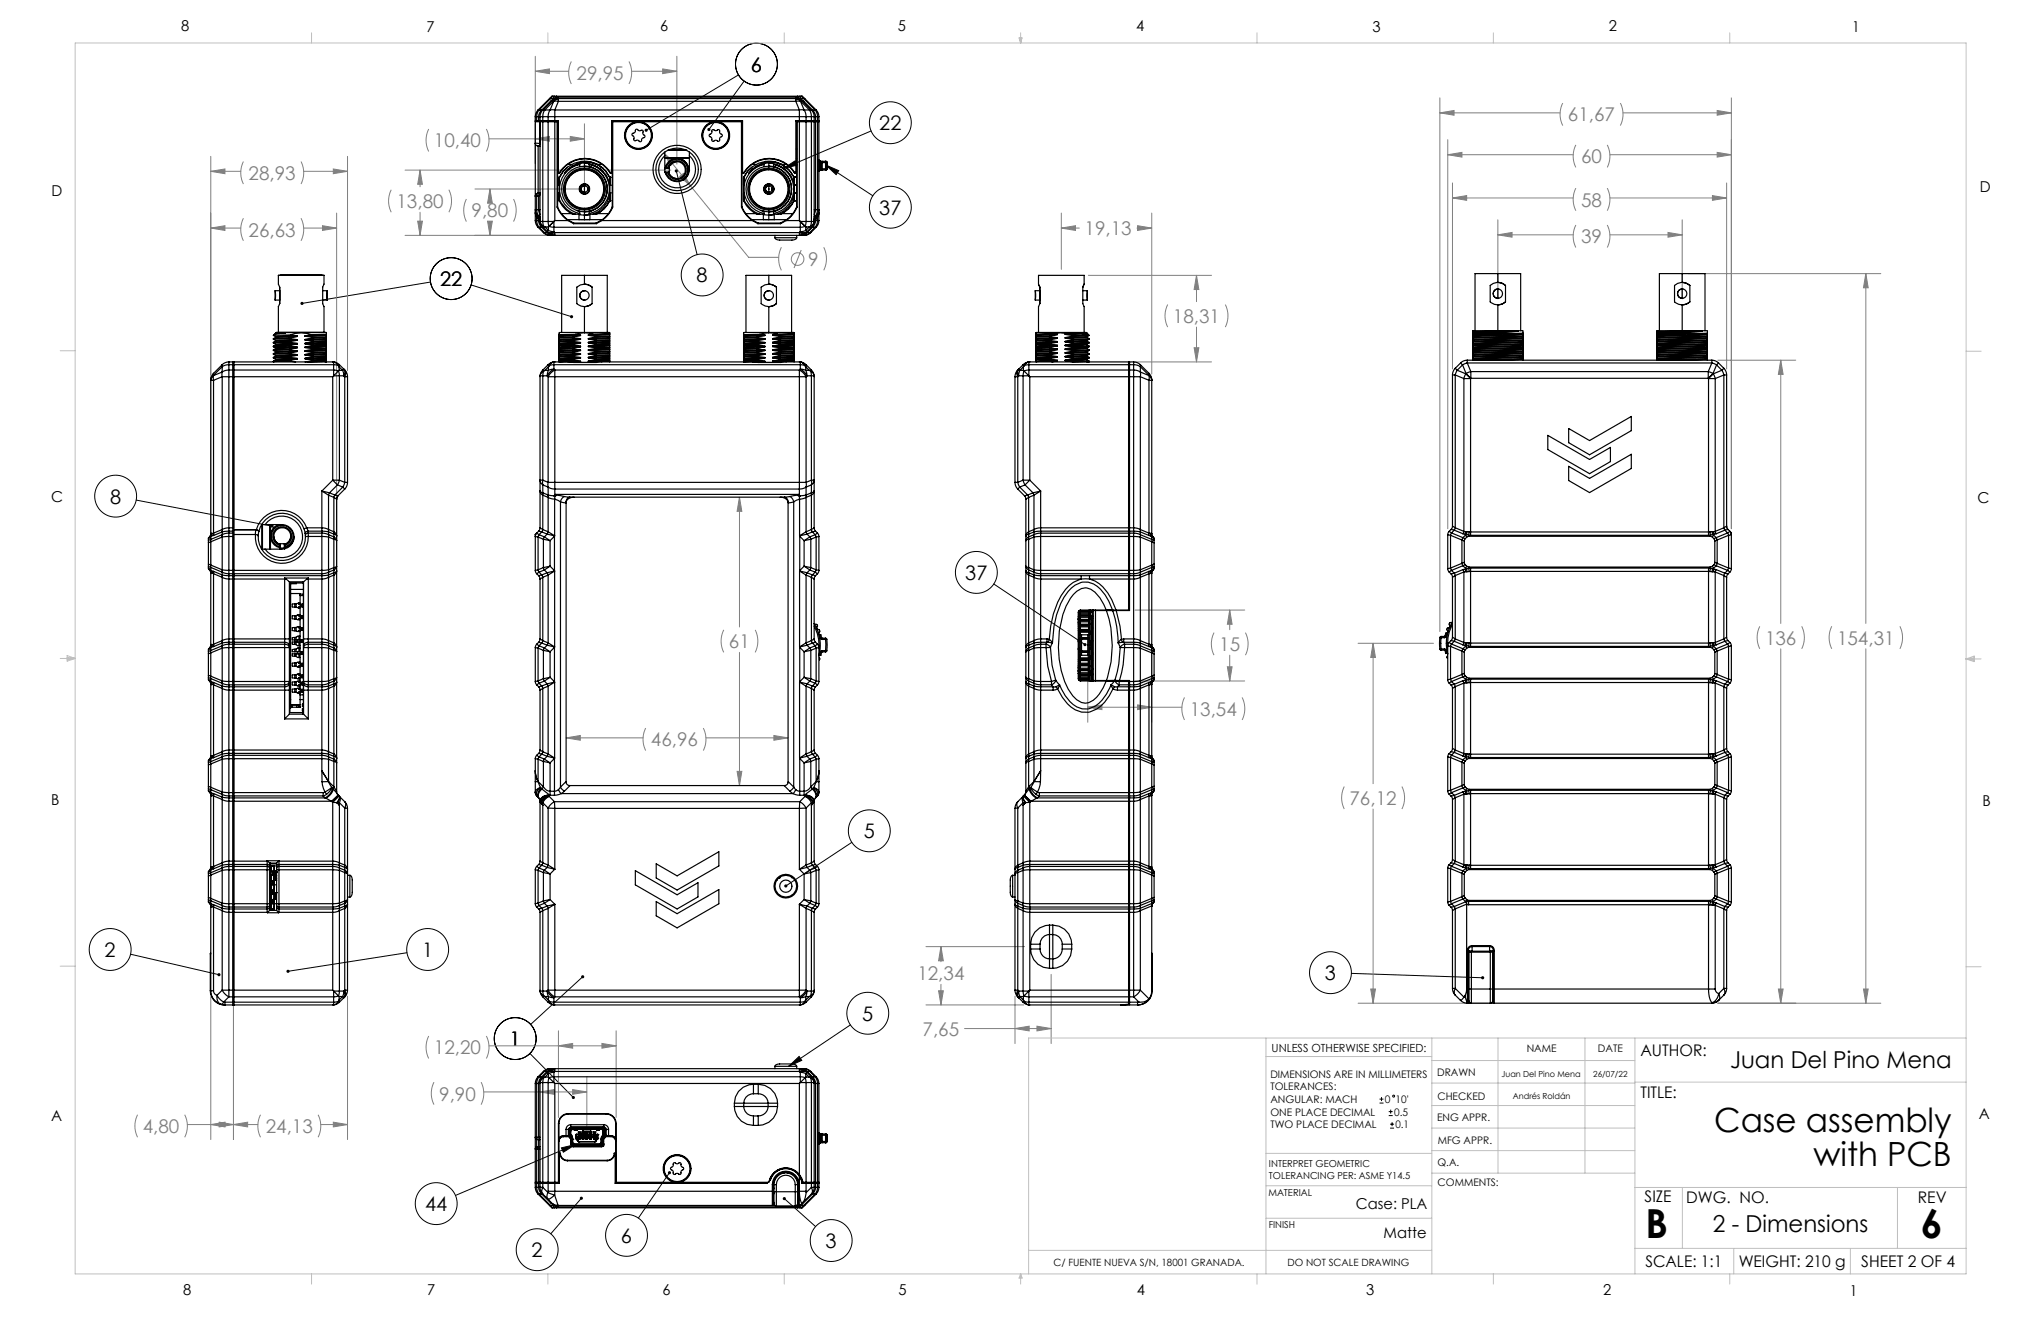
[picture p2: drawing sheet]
<svg xmlns="http://www.w3.org/2000/svg" width="432mm" height="279mm" viewBox="0 0 432 279" stroke-linecap="round" stroke-linejoin="round" font-family="sans-serif">
<defs><g id="words">
<g font-size="8.5">
<text x="348.1" y="261.8">B</text>
<text x="406.4" y="261.8">6</text>
</g>
<g font-size="7.1">
<text x="362.7" y="239.5">Case assembly</text>
<text x="383.7" y="246.6">with PCB</text>
</g>
<g font-size="4.9">
<text x="366" y="225.8">Juan Del Pino Mena</text>
<text x="362.4" y="260.5">2 - Dimensions</text>
</g>
<g font-size="4.2">
<text x="158.9" y="15.1">6</text>
<text x="186" y="27.5">22</text>
<text x="186" y="45.4">37</text>
<text x="147.4" y="59.7">8</text>
<text x="93.1" y="60.5">22</text>
<text x="23.3" y="106.5">8</text>
<text x="204.2" y="122.6">37</text>
<text x="182.7" y="177.3">5</text>
<text x="22.1" y="202.4">2</text>
<text x="89.3" y="202.4">1</text>
<text x="280.3" y="207.3">3</text>
<text x="182.4" y="215.9">5</text>
<text x="107.8" y="221.2">1</text>
<text x="89.9" y="256.1">44</text>
<text x="131.4" y="262.8">6</text>
<text x="174.7" y="263.9">3</text>
<text x="112.5" y="265.9">2</text>
</g>
<g font-size="4" fill="#808080">
<text x="122" y="16.9">29,95</text>
<text x="331.7" y="25.7">61,67</text>
<text x="91.8" y="31.2">10,40</text>
<text x="334.5" y="34.5">60</text>
<text x="52.6" y="38.1">28,93</text>
<text x="83.9" y="44">13,80</text>
<text x="99.8" y="46">9,80</text>
<text x="334.5" y="43.7">58</text>
<text x="52.6" y="50.1">26,63</text>
<text x="229.5" y="49.8">19,13</text>
<text x="334.5" y="51.5">39</text>
<text x="170.9" y="56.3">9</text>
<text x="248.1" y="68.3">18,31</text>
<text x="154.2" y="137.1">61</text>
<text x="257.9" y="137.7">15</text>
<text x="373.4" y="136.4">136</text>
<text x="388.6" y="136.4">154,31</text>
<text x="251.7" y="151.4">13,54</text>
<text x="137.7" y="157.9">46,96</text>
<text x="285.5" y="170.3">76,12</text>
<text x="194.1" y="207.3">12,34</text>
<text x="195.2" y="219.1">7,65</text>
<text x="91.8" y="223">12,20</text>
<text x="92.9" y="232.8">9,90</text>
<text x="30.2" y="239.7">4,80</text>
<text x="56.2" y="239.7">24,13</text>
</g>
<g font-size="3.4">
<text x="347.1" y="223.3">AUTHOR:</text>
<text x="347.1" y="232.3">TITLE:</text>
<text x="347.9" y="254.3">SIZE</text>
<text x="356.7" y="254.4">DWG. NO.</text>
<text x="405.7" y="254.5">REV</text>
<text x="348.1" y="267.9">SCALE: 1:1</text>
<text x="367.8" y="267.9">WEIGHT: 210 g</text>
<text x="393.8" y="267.9">SHEET 2 OF 4</text>
</g>
<g font-size="3.2">
<text x="38.3" y="6.7">8</text>
<text x="90.2" y="6.7">7</text>
<text x="139.7" y="6.5">6</text>
<text x="190" y="6.5">5</text>
<text x="240.4" y="6.5">4</text>
<text x="290.4" y="6.7">3</text>
<text x="340.4" y="6.5">2</text>
<text x="391.9" y="6.7">1</text>
<text x="10.9" y="41.6">D</text>
<text x="418.9" y="40.7">D</text>
<text x="10.9" y="106.3">C</text>
<text x="418.4" y="106.4">C</text>
<text x="10.8" y="170.2">B</text>
<text x="419.4" y="170.6">B</text>
<text x="10.8" y="237.2">A</text>
<text x="418.6" y="236.8">A</text>
<text x="286.8" y="255.7">Case: PLA</text>
<text x="292.7" y="261.9">Matte</text>
<text x="38.8" y="273.8">8</text>
<text x="90.4" y="273.8">7</text>
<text x="140.2" y="273.8">6</text>
<text x="190.1" y="273.9">5</text>
<text x="240.5" y="273.8">4</text>
<text x="289" y="273.9">3</text>
<text x="339.1" y="273.8">2</text>
<text x="391.4" y="274.1">1</text>
</g>
<text font-size="2.4" x="269" y="222.4">UNLESS OTHERWISE SPECIFIED:</text>
<g font-size="2.2">
<text x="268.8" y="228">DIMENSIONS ARE IN MILLIMETERS</text>
<text x="304.1" y="227.7">DRAWN</text>
<text x="323" y="222.4">NAME</text>
<text x="338" y="222.4">DATE</text>
<text x="268.8" y="230.6">TOLERANCES:</text>
<text x="268.8" y="233.3">ANGULAR: MACH</text>
<text x="293" y="233.3">0</text>
<text x="295.2" y="233.3">10'</text>
<text x="304.1" y="232.6">CHECKED</text>
<text x="268.8" y="238.6">TWO PLACE DECIMAL</text>
<text x="268.8" y="235.9">ONE PLACE DECIMAL</text>
<text x="294.9" y="236">0.5</text>
<text x="295.2" y="238.6">0.1</text>
<text x="304" y="237.2">ENG APPR.</text>
<text x="304.2" y="241.9">MFG APPR.</text>
<text x="304.1" y="246.7">Q.A.</text>
<text x="304.1" y="250.9">COMMENTS:</text>
</g>
<g font-size="2.1">
<text x="222.9" y="267.8">C/ FUENTE NUEVA S/N, 18001 GRANADA.</text>
<text x="272.4" y="267.8">DO NOT SCALE DRAWING</text>
</g>
<g font-size="2">
<text x="268.5" y="246.8">INTERPRET GEOMETRIC</text>
<text x="268.5" y="249.4">TOLERANCING PER: ASME Y14.5</text>
<text x="268.3" y="252.9">MATERIAL</text>
<text x="268.4" y="259.7">FINISH</text>
</g>
<g font-size="1.8">
<text x="317.7" y="227.8">Juan Del Pino Mena</text>
<text x="337.1" y="227.7">26/07/22</text>
<text x="320.1" y="232.4">Andrés Roldán</text>
</g>
</g></defs>
<g fill="none" stroke="#808080" stroke-width=".21">
<path d="M113.2 11.9v22.7M113.2 15.1h7.1M113.2 15.1l3-.5v1zM120.9 13a5.3 5.3 0 0 0 0 4.8M133.1 13a5.3 5.3 0 0 1 0 4.8M133.6 15.1h9.6M140.2 14.6l3 .5-3 .5zM143.2 11.9v22.8M44.6 33.1v86.9M44.6 36.2h6.3M44.6 36.2l3-.5v1zM51.5 34.2a5.3 5.3 0 0 0 0 4.7"/>
<path d="M63.7 34.2a5.3 5.3 0 0 1 0 4.7M64.3 36.2h9.2M70.5 35.7l3 .5-3 .5zM73.5 33.1v45.3M85.7 36h56.2M88.9 36v3.5M88.9 36l.5 3h-1zM90.7 27.3a5.3 5.3 0 0 0 0 4.7M100.5 40h21.9M102.9 27.3a5.3 5.3 0 0 1 0 4.7M103.5 29.4h20.1M103.7 40v1.5"/>
<path d="M103.7 40l.5 3h-1zM113.2 29.4l3-.5v1zM120.6 28.9l3 .5-3 .5zM123.6 26.2v12.5M140.4 32.3l2.3 2.1-.8 .6zM140.4 32.3l18 22.1h6.3M143.8 37.3l.8-.6 1.5 2.6zM304.6 20.7v112.9M304.6 23.9h25.5M304.6 23.9l3-.5v1zM306.3 29.6v82.2M306.3 32.7h26.5"/>
<path d="M306.3 32.7l3-.5v1zM307.3 38.7v39.3M330.6 21.8a5.3 5.3 0 0 0 0 4.8M333.4 39.8a5.3 5.3 0 0 0 0 4.8M333.4 30.6a5.3 5.3 0 0 0 0 4.8M340 39.8a5.3 5.3 0 0 1 0 4.8M340 30.6a5.3 5.3 0 0 1 0 4.8M340.6 32.7h25.7M342.8 21.8a5.3 5.3 0 0 1 0 4.8M343.4 23.9h22.9M363.3 32.2l3 .5-3 .5zM363.3 23.4l3 .5-3 .5z"/>
<path d="M365.3 38.7v39.3M366.3 20.7v91.1M44.6 48.2h6.3M44.6 48.2l3-.5v1zM51.5 46.2a5.3 5.3 0 0 0 0 4.7M63.7 46.2a5.3 5.3 0 0 1 0 4.7M64.3 48.2h6.9M68.2 47.7l3 .5-3 .5zM71.2 45.1v74.4M82.8 40.1a5.3 5.3 0 0 0 0 4.8M85.7 49.8h30.4M88.4 46.8h1l-.5 3z"/>
<path d="M88.9 44.9v4.9M95 40.1a5.3 5.3 0 0 1 0 4.8M98.7 42.1a5.3 5.3 0 0 0 0 4.8M103.2 46.8h1l-.5 3zM103.7 46.9v2.9M108.6 42.1a5.3 5.3 0 0 1 0 4.8M165.3 52.3a5.5 5.5 0 0 0 0 4.9M169.5 52.9l-1.5 3.8M174.3 52.3a5.5 5.5 0 0 1 0 4.9M224.5 48.2l3-.5v1zM224.5 45.1v11.9M224.5 48.2h3.8"/>
<path d="M230.3 58.2h26M240.5 48.2h3.2M240.7 47.7l3 .5-3 .5zM243.7 45.1v34M253.1 58.2v5.6M253.1 58.2l.5 3h-1zM307.3 41.9h25.5M307.3 41.9l3-.5v1zM316.9 46.5v16.7M316.9 49.7h15.9M316.9 49.7l3-.5v1zM333.4 47.6a5.3 5.3 0 0 0 0 4.8"/>
<path d="M340 47.6a5.3 5.3 0 0 1 0 4.8M340.6 49.7h15.3M340.6 41.9h24.7M352.9 49.2l3 .5-3 .5zM355.9 46.5v16.7M357.2 57.9h40.7M362.3 41.4l3 .5-3 .5zM394.7 57.9v74M394.7 57.9l.5 3h-1zM240 76.6h16.3M247 64.4a5.3 5.3 0 0 0 0 4.8M252.6 73.6h1l-.5 3z"/>
<path d="M253.1 69.2v7.4M259.2 64.4a5.3 5.3 0 0 1 0 4.8M363.4 76.2h16.5M376.7 76.2v55.7M376.7 76.2l.5 3h-1zM156.4 105.2l.5 3h-1zM156.4 105.2v27.4M153.1 133.2a5.3 5.3 0 0 0 0 4.8M156.4 138v28.2M159.8 133.2a5.3 5.3 0 0 1 0 4.8M230.1 137.7v15.1M240.1 129h23.2"/>
<path d="M243.7 137.7v15.1M256.8 133.8a5.3 5.3 0 0 0 0 4.8M260.2 129v4.2M260.2 138.6v5.4M260.2 129l.5 3h-1zM263.5 133.8a5.3 5.3 0 0 1 0 4.8M287.3 136.1h16M290.5 136.1v29.6M290.5 136.1l.5 3h-1zM372.3 132.5a5.3 5.3 0 0 0 0 4.7M376.7 137.2v75M381.2 132.5a5.3 5.3 0 0 1 0 4.7"/>
<path d="M387.5 132.5a5.3 5.3 0 0 0 0 4.7M394.7 137.2v75M401.9 132.5a5.3 5.3 0 0 1 0 4.7M119.8 156.1h16.2M119.8 156.1l3-.5v1zM136.6 154a5.3 5.3 0 0 0 0 4.8M148.8 154a5.3 5.3 0 0 1 0 4.8M149.4 156.1h17.3M163.7 155.6l3 .5-3 .5zM230.1 149.6h19.9M230.1 149.6l3-.5v1zM240.1 144h23.2"/>
<path d="M240.7 149.1l3 .5-3 .5zM250.6 147.5a5.3 5.3 0 0 0 0 4.8M259.7 141h1l-.5 3zM262.8 147.5a5.3 5.3 0 0 1 0 4.8M155.9 163.2h1l-.5 3zM284.4 166.4a5.3 5.3 0 0 0 0 4.7M290.5 171.1v41.1M296.6 166.4a5.3 5.3 0 0 1 0 4.7M44.6 210.8v30.2M49.4 212v29M73.5 210.7v30.3M90.7 219.1a5.3 5.3 0 0 0 0 4.8"/>
<path d="M102.9 219.1a5.3 5.3 0 0 1 0 4.8M118.1 218v18.4M130.3 218v18.4M195.9 200.2h20.9M195.9 212.6h20.7M198.6 209.6h1l-.5 3zM199.1 200.2l.5 3h-1zM199.1 200.2v3.2M199.1 208.2v4.4M204.1 217.5h18.3M214.7 217.5l3-.5v1zM214.7 210.7v10"/>
<path d="M219.4 217l3 .5-3 .5zM222.4 206.1v14.6M287.3 212.2h27.6M290 209.2h1l-.5 3zM363.4 212.2h34.5M376.2 209.2h1l-.5 3zM394.2 209.2h1l-.5 3zM29.1 235.8a5.3 5.3 0 0 0 0 4.7M39.1 235.8a5.3 5.3 0 0 1 0 4.7M39.6 237.9h14.9M44.6 237.9l3-.5v1zM46.4 237.4l3 .5-3 .5z"/>
<path d="M49.4 237.9l3-.5v1zM55.1 235.8a5.3 5.3 0 0 0 0 4.7M67.3 235.8a5.3 5.3 0 0 1 0 4.7M67.9 237.9h5.6M70.5 237.4l3 .5-3 .5zM91.8 228.9a5.3 5.3 0 0 0 0 4.7M101.8 228.9a5.3 5.3 0 0 1 0 4.7M102.3 231h21.8M103.5 221.2h26.8M114.2 231l3-.5v1zM118.1 221.2l3-.5v1zM121.1 230.5l3 .5-3 .5z"/>
<path d="M124.1 227.8v11.2M127.3 220.7l3 .5-3 .5z"/>
<circle cx="168.7" cy="54.8" r="1.33"/>
</g>
<g fill="none" stroke="#000" stroke-width=".21">
<path d="M156.2 15.8l-19.5 11.7M157.4 17.2l-7.4 10.2M143.1 36.1l4.4 17.8M165.7 35.7l2.5-1.7 .4 .9zM174.7 34.9l2.7 1.2-.5 .8zM174.7 34.9l10 6.5M184.3 27.7l-18.6 8M91.1 59.7l-27.2 4.5M99.7 60.3l21.2 6.7M28.8 105.8l28.8 5.5M210.3 123.5l19.2 12.8M180.2 178.2l-14 9.2"/>
<path d="M27.6 201.8l18.7 4.4M86.1 201.5l-25.2 3.9M123.3 206.6l-11 10.1M179.9 216.8l-13 8.7M285.9 205.9l27.8 .9M112.1 222.8l9.2 9.3M166.9 225.5l2.2-2.1 .5 .9zM291.9 233.3h.8M291.9 232.5h.8M292.3 232v.9M293.8 236h.8M293.8 235.1h.8"/>
<path d="M294.1 238.6h.8M294.1 237.8h.8M294.2 234.7v.8M294.5 237.3v.9M118.8 242.8l2.9-.7-2.5 1.6zM121.7 242.1l-25.3 10.7M123 253.4l-6.5 7.6M141.6 248l-6.5 9.6M165.9 253.5l6.6 5.9"/>
<circle cx="160" cy="13.6" r="4.4"/>
<circle cx="188.4" cy="26" r="4.4"/>
<circle cx="95.4" cy="58.9" r="4.4"/>
<circle cx="148.6" cy="58.2" r="4.4"/>
<circle cx="188.4" cy="43.8" r="4.4"/>
<circle cx="24.5" cy="104.9" r="4.4"/>
<circle cx="206.6" cy="121.1" r="4.4"/>
<circle cx="183.9" cy="175.7" r="4.4"/>
<circle cx="23.3" cy="200.8" r="4.4"/>
<circle cx="90.5" cy="200.8" r="4.4"/>
<circle cx="109" cy="219.7" r="4.4"/>
<circle cx="183.6" cy="214.3" r="4.4"/>
<circle cx="281.5" cy="205.7" r="4.4"/>
<circle cx="294.8" cy="231.8" r=".21"/>
<circle cx="92.3" cy="254.6" r="4.4"/>
<circle cx="113.6" cy="264.3" r="4.4"/>
<circle cx="132.5" cy="261.3" r="4.4"/>
<circle cx="175.8" cy="262.4" r="4.4"/>
</g>
<g fill="none" stroke="#c0c0c0" stroke-width=".21">
<path d="M15.9 9.1h400.1v260.3h-400.1zM65.9 6.9v2.2M115.9 6.9v2.2M165.9 6.9v2.2M215.6 8h.6l-.3 1.1zM215.7 8l.2 1.1M215.9 6.9v2.2M216 8l-.1 1.1M265.9 6.9v2.2M315.9 6.9v2.2M365.9 6.9v2.2M12.7 74.2h3.2"/>
<path d="M416 74.3h3.1M12.7 139.3h3.2M14.2 139l1.7 .3M14.2 138.7l1.7 .6-1.7 .5zM15.9 139.3l-1.7 .2M416 139.4h3.1M416 139.4l1.7-.6v1.1zM416 139.4l1.7 .2M417.7 139.1l-1.7 .3M12.7 204.4h3.2M267.8 219.5v49.9M302.9 219.5v49.9"/>
<path d="M316.9 219.5v28.6M335.3 219.5v28.6M345.9 219.5v49.9M416 204.5h3.1M416 219.5h-198.4v49.9M267.8 223.5h35.1M302.9 233.8h43M302.9 229.1h43M302.9 224.3h43M302.9 238.6h43M345.9 228.9h70.1M267.8 257.7h35.1"/>
<path d="M267.8 250.8h35.1M267.8 243.9h35.1M302.9 248.1h43M302.9 243.4h43M345.9 251.2h70.1M355.9 251.2v12.8M401.4 251.2v12.8M65.9 269.4v2.2M115.9 269.4v2.2M165.9 269.4v2.2M215.9 269.4v2.2M215.9 269.4l.3 .9h-.6z"/>
<path d="M217.6 264.5h85.3M265.9 269.4v2.2M315.9 269.4v2.2M345.9 264h70.1M365.9 269.4v2.2M366.8 264v5.4M391.5 264v5.4"/>
</g>
<path d="M120.7 66.8v.4l.3 .1 .2-.1-.3-.2 .3 .1-.1-.4zM166 187.2v.4l.2-.2-.2 .2a.33 .33 0 0 0 .5 0 .33 .33 0 0 0 0-.4 .33 .33 0 0 0-.5 0zM123.1 206.3a.33 .33 0 0 0-.1 .5 .33 .33 0 0 0 .5 0 .33 .33 0 0 0 0-.4l-.2 .2 .2-.2zM229.3 136.1l-.1 .3 .2 .2 .4-.1-.3-.2 .3 .2-.1-.4zM60.7 205.2l-.1 .3 .3-.1-.3 .1a.33 .33 0 0 0 .4 .3 .33 .33 0 0 0 .2-.5 .33 .33 0 0 0-.5-.1zM46.1 205.9v.5h.4l.1-.2h-.3h.3v-.3zM57.3 111v.5l.2 .1 .3-.1 .1-.2h-.3h.3l-.1-.3zM63.7 63.9l-.1 .3h.3h-.3a.33 .33 0 0 0 .4 .3 .33 .33 0 0 0 .2-.5 .33 .33 0 0 0-.5-.1zM136.5 27.3l-.1 .4 .3-.2-.3 .2a.33 .33 0 0 0 .5 .1 .33 .33 0 0 0 0-.5 .33 .33 0 0 0-.4 0zM149.8 27.2l-.2 .2 .2 .3 .2-.3-.2 .3a.33 .33 0 0 0 .4-.1 .33 .33 0 0 0 0-.4 .33 .33 0 0 0-.4 0zM142.9 35.9a.33 .33 0 0 0 0 .5 .33 .33 0 0 0 .5-.2 .33 .33 0 0 0-.4-.4l.1 .3-.1-.3zM165.7 35.7l2.5-1.7 .4 .9zM174.7 34.9l2.7 1.2-.5 .8zM118.8 242.8l2.9-.7-2.5 1.6zM141.4 247.8a.33 .33 0 0 0 0 .5 .33 .33 0 0 0 .5-.1 .33 .33 0 0 0-.1-.4l-.2 .2 .2-.2zM165.7 253.3a.33 .33 0 0 0 .1 .5 .33 .33 0 0 0 .5-.3 .34 .34 0 0 0-.6-.3l.2 .3zM166.9 225.5l2.2-2.1 .5 .9zM122.8 253.2a.33 .33 0 0 0 0 .5 .33 .33 0 0 0 .4 0 .33 .33 0 0 0 0-.5l-.2 .2 .2-.2zM121 231.9v.3l.1 .2h.4l-.2-.3 .3 .2-.1-.4zM313.4 206.6l.1 .5 .4-.1 .1-.2h-.3h.3l-.1-.3z" fill="#000"/>
<g fill="#808080">
<path d="M224.5 48.2l3-.5v1zM240.7 47.7l3 .5-3 .5zM199.1 200.2l.5 3h-1zM198.6 209.6h1l-.5 3zM219.4 217l3 .5-3 .5zM214.7 217.5l3-.5v1z"/>
<path d="M119.8 156.1l3-.5v1zM163.7 155.6l3 .5-3 .5zM156.4 105.2l.5 3h-1zM155.9 163.2h1l-.5 3zM253.1 58.2l.5 3h-1zM252.6 73.6h1l-.5 3zM230.1 149.6l3-.5v1zM240.7 149.1l3 .5-3 .5zM259.7 141h1l-.5 3zM260.2 129l.5 3h-1zM44.6 36.2l3-.5v1zM70.5 35.7l3 .5-3 .5zM44.6 48.2l3-.5v1zM68.2 47.7l3 .5-3 .5zM49.4 237.9l3-.5v1zM70.5 237.4l3 .5-3 .5zM44.6 237.9l3-.5v1zM46.4 237.4l3 .5-3 .5zM88.9 36l.5 3h-1zM88.4 46.8h1l-.5 3zM140.4 32.3l1.5 2.7 .8-.6zM143.8 37.3l2.3 2-1.5-2.6zM103.7 40l.5 3h-1zM103.2 46.8h1l-.5 3zM140.2 14.6l3 .5-3 .5zM113.2 15.1l3-.5v1zM120.6 28.9l3 .5-3 .5zM113.2 29.4l3-.5v1zM121.1 230.5l3 .5-3 .5zM114.2 231l3-.5v1zM118.1 221.2l3-.5v1zM127.3 220.7l3 .5-3 .5zM316.9 49.7l3-.5v1zM352.9 49.2l3 .5-3 .5zM307.3 41.9l3-.5v1zM362.3 41.4l3 .5-3 .5zM306.3 32.7l3-.5v1zM363.3 32.2l3 .5-3 .5zM363.3 23.4l3 .5-3 .5zM304.6 23.9l3-.5v1zM394.7 57.9l.5 3h-1zM394.2 209.2h1l-.5 3zM376.7 76.2l.5 3h-1zM376.2 209.2h1l-.5 3zM290 209.2h1l-.5 3zM290.5 136.1l.5 3h-1z"/>
</g>
<g fill="none" stroke="#000" stroke-width=".25">
<path d="M113.2 30.3l.3 .5 .3 .1v10l-.4 .1M113.2 24.7h.3M113.2 25.5h.3M113.2 25.5l.1 .1M113.2 30.3l1 .1M113.2 30.3v11.2M113.2 24.7v.8M113.2 25.7v4.6M113.2 25.7h1M113.3 25.6l-.1 .1M113.3 25.6h.7M113.5 25.5l.1 .1"/>
<path d="M113.5 24.7h.5M113.5 25.5h.5M113.5 24.7v.8M113.8 30.9h.4M113.8 23.3l-.4 .6-.2 .8M113.8 23.3h.2M114 24.7h.2M114 25.5v.1M114 25.5h.2M114 24.7v.8M114 25.6h.3M114 23.3l-.3 .6-.2 .8"/>
<path d="M114 23.3h.6M114.2 30.4h.1M114.2 25.7h.1M114.2 25.7v21M114.2 30.4v.1M114.2 30.5h.1M114.2 30.5v.1M114.2 24.7h.6M114.2 25.5h.6M114.2 25.5l.1 .1M114.2 25.7h.6M114.2 24.7v.8"/>
<path d="M114.3 25.6l-.1 .1M114.3 25.6h.6M114.6 23.3a1.88 1.88 0 0 0-.6 1.4M114.6 23.3h.2M114.8 25.5l.1 .1M114.8 23.3l-.4 .6-.2 .8M114.8 23.3h.4M114.8 24.7v.8M114.8 25.7v21.1M114.8 24.7h1.2M114.8 25.5h1.2M114.8 25.7h1.2"/>
<path d="M114.9 25.6l-.1 .1M114.9 25.6h1.1M115.2 23.3l-.3 .6-.1 .8M115.2 23.3h1.2M116 24.7h1.4M116 25.5h1.4M116 25.5v.1M116 25.7h1.4M116 24.7v.8M116 25.7v21.1M116 25.6h1.4M116 25.6v.1"/>
<path d="M116.4 23.3l-.3 .6-.1 .8M116.4 23.3h1M116.5 21.4h.2M116.5 21.4l-1.9 1.9M116.7 21.4h.4M116.7 21.4l-1.9 1.9M117 20.3h-.3l-2.9 3M117 20.3l-3 3M117 20.3h.2M117 21l-.5 .4M117.1 21.4h.1M117.1 21.4l-1.9 1.9"/>
<path d="M117.1 21.4h1M117.1 21.4l.4-.3a.43 .43 0 0 1 .6-.2v.5M117.1 21.4l-.7 1.9M117.2 20.8l.1 .2-.3 .2v-.2M117.2 20.8h-1M117.2 20.8l-.2 .2M117.2 20.3h.5M117.2 20.3l-.2 .7M117.4 23.3v1.4M117.4 25.5v.1M117.4 25.6v.1M117.4 24.7v.8"/>
<path d="M117.4 25.7v21M117.4 24.7h51.7M117.4 25.5h.7M117.4 23.3h51.7M117.4 25.6h.6M117.4 25.7h.5M117.7 20.6l.1 .3M117.7 20.6l-.5 .2M117.7 20.3v.3M117.7 20.3h51M117.9 25.7l.1-.1v18.2M117.9 25.7v18.1"/>
<path d="M118 33.5h.1M118 31.6h.1M118 34.8h.1M118 31.4h.1M118 36.4l.2 .2M118 36.4h.1M118 25.6v10.8M118.1 20.8l-.6 .2-.4 .4M118.1 20.8l-.8 .2-.6 .4M118.1 20.6h-.4M118.1 20.6v.2M118.1 20.8h50.3"/>
<path d="M118.1 20.6h50.3M118.1 36.4l.1 .1M118.1 25.5l-.1 .1M118.1 25.5v10.9M118.1 21.4l-.7 1.9M118.1 21.4h50.3M118.2 36.5v.1M118.4 36.5h-.2M118.4 36.5h.1M118.4 36.5a6.3 6.3 0 0 1 10.7 0M118.5 36.5l-.3 .1M118.5 36.5a6.3 6.3 0 0 1 10.5 0"/>
<path d="M120.1 35.4l-.9 .7-.9 1.4v1.7M120.1 34.8h.8M122.6 39.8v.3M122.6 39.8h.4M122.7 34.7a5.2 5.2 0 0 0-3.3 2 5.6 5.6 0 0 1 8.2-1.1M122.7 34.8a5.3 5.3 0 0 0-4.3 5.2 5.3 5.3 0 0 0 4.3 5.2M123 39.8v.3M123.5 38.9a.91 .91 0 0 0-.9 .9M123.5 39.3v-.3a1.01 1.01 0 0 0-.9 .8M123.5 39.3l-.4 .2-.1 .3M123.5 38.9h.1M123.5 38.9v.4"/>
<path d="M123.5 39.3h.1M123.6 34.2a5.6 5.6 0 0 1 5.4 3.3M123.6 35.2a4.8 4.8 0 0 1 4.9 4.8 4.8 4.8 0 0 1-4.9 4.8M123.6 35.2l1.7 .2M123.6 35.2a4.8 4.8 0 0 0-4.8 4.8 4.8 4.8 0 0 0 4.8 4.8M123.6 35.5a4.5 4.5 0 0 0-4.4 4.5 4.5 4.5 0 0 0 4.4 4.4M123.6 35.5a4.5 4.5 0 0 1 4.5 4.5 4.5 4.5 0 0 1-4.5 4.4M123.6 35.9a4.1 4.1 0 0 1 4.1 4.1 4.1 4.1 0 0 1-4.1 4.1M123.6 35.9a4.1 4.1 0 0 0-4 4.1 4.1 4.1 0 0 0 4 4.1M123.6 34.5l1 .1zM123.6 34.5l-.9 .1v.7M123.6 39.3h.2"/>
<path d="M123.6 39.3h-.1M123.6 39.3a.71 .71 0 0 0-.7 .7 .71 .71 0 0 0 .7 .7M123.6 38.9h.2zM123.6 34.5v.7M123.6 35.5v.4M123.6 39.3v1.4M123.6 39.3h.1M123.6 38.9h.1M123.6 40h.1M123.8 39a.76 .76 0 0 1 .8 .8M123.8 39a1.01 1.01 0 0 1 .8 .8M123.8 39v.3"/>
<path d="M123.8 39.3l.4 .2 .1 .3M124.3 39.8h.3M124.3 39.8v.3M124.6 35.3l.7 .1M124.6 35.3a4.8 4.8 0 0 1 3.9 4.7 4.8 4.8 0 0 1-3.9 4.7M124.6 34.7a5 5 0 0 1 4.4 5.5 5 5 0 0 1-3.6 5.1h-.8M124.6 34.8a5.3 5.3 0 0 1 4.3 5.2 5.3 5.3 0 0 1-4.3 5.2M124.6 34.7a5 5 0 0 1 3.1 1.7M124.6 34.6v.7M124.7 39.8v.3zM125.3 35.4h.1M126.3 34.8h1.1"/>
<path d="M127.6 35.6a5.7 5.7 0 0 0-9.3 2.4v4.1a5.7 5.7 0 0 0 3.4 3.2h1M127.6 35.6l.8 .9 .6 1M129 37.9v3.9M129 37.5v1.7M129 39.2h.1M129 37.5h.1M129 36.5l.3 .1M129.1 36.5h-.1M129.1 36.5h.2M129.3 36.5v.1M129.4 36.4l-.1 .1M129.4 36.4h.1"/>
<path d="M129.4 25.5l.1 .1M129.4 25.5h27.7M129.4 25.5v10.9M129.5 36.4l-.2 .2M129.5 33.4h.1M129.5 33.5h.1M129.5 31.8h.1M129.5 25.6h27.5M129.5 25.6v10.8M129.5 31.6h.1M129.5 30.1h.1M129.5 34.8h.1"/>
<path d="M129.6 25.7l-.1-.1v18.2M129.6 25.7h4.9M129.6 25.7v18.1M134.5 27.4l.3-.1 .4 .3 .3 .1a.36 .36 0 0 1 .5-.1 .36 .36 0 0 1 0 .5l.1 .4a.36 .36 0 0 1 .4 .4 .36 .36 0 0 1-.5 .3l-.3 .3a.36 .36 0 0 1-.2 .5 .36 .36 0 0 1-.4-.3l-.4-.1a.36 .36 0 0 1-.5 .1 .36 .36 0 0 1 0-.5l-.2-.4a.36 .36 0 0 1-.3-.4 .36 .36 0 0 1 .4-.3zM134.5 25.7a2.95 2.95 0 0 0-1.9 4.6 2.95 2.95 0 0 0 4.9 0 2.95 2.95 0 0 0-1.9-4.6M134.5 25.7h1.1M135.6 25.7h15.3M140.6 32.9v3.5h1v-.8h-1M140.6 35.6h.1M140.6 33.4h5.2l-.1 .1M140.6 32.9a3.9 3.9 0 0 0-.2 5.6 3.9 3.9 0 0 0 5.7 0 3.9 3.9 0 0 0-.3-5.6M140.6 32.2v.7"/>
<path d="M140.6 33.5h5.2M140.6 35.5h.1M140.7 35.5h.3M140.7 35.5a2.5 2.5 0 0 1 2.8-2 2.5 2.5 0 0 1 2.2 2.5M140.9 33.4h1.5M140.9 33.4v.1M141 35.5a2.3 2.3 0 0 1 2.5-1.8 2.3 2.3 0 0 1 2 2.3M141 36.5h-.3l.1 .3M141 36.5h.3M141 35.5h.3M141.3 35.5a2 2 0 0 1 3-1.2 2 2 0 0 1 0 3.3 2 2 0 0 1-3-1.1M141.3 36.5h.2"/>
<path d="M141.3 35.5h.2M141.3 31.8h3.9M141.4 36.4l.1 .1M141.5 33.4h.1M141.5 35.5a1.8 1.8 0 0 1 2.7-1 1.8 1.8 0 0 1 0 2.9 1.8 1.8 0 0 1-2.7-.9M141.5 36.5a1.8 1.8 0 0 0 1.7 1.3M141.5 35.5l-.1 .1M141.6 33.4h.1M141.9 31.8h.5M141.9 31.8h.1M142.2 31.6v.2h.2M142.2 33.4h.1"/>
<path d="M142.3 33.4h.1M142.4 31.7l.2 .1M142.4 33.4v.1M142.6 31.8h-.2M142.6 31.8h.1M143.2 33.5a2.5 2.5 0 0 1 2.5 2.5M143.2 34.2a1.8 1.8 0 0 0-1.7 1.3M143.2 33.5h.1M143.7 31.8h.2M143.7 31.8h.1M143.9 31.8h.5M143.9 31.6l-.2 .2"/>
<path d="M143.9 33.4v.1M144.1 31.6v.2h-.2M144.4 31.8h.1M144.7 33.4h.1M144.7 33.4h1.1M144.7 31.6v.2h.2h-.5M144.8 33.4h.1M144.9 31.6l.3 .2M144.9 31.6v.1M144.9 31.6h-3.3v.2h-.2h.5M145 33.4h.1M145.2 31.8h.1"/>
<path d="M145.5 36a2.3 2.3 0 0 1-2 2.3 2.3 2.3 0 0 1-2.5-1.8M145.5 36h.2M145.7 36a2.5 2.5 0 0 1-1.1 2.1 2.5 2.5 0 0 0 1.1-2.1zM145.7 36h.1M145.8 32.2v.7M145.8 32.9v2.9a2.6 2.6 0 0 1-2.3 2.6 2.6 2.6 0 0 1-2.8-2M150.7 27.5l.2-.1 .4 .2h.3a.36 .36 0 0 1 .5-.2 .36 .36 0 0 1 .1 .6l.2 .3a.36 .36 0 0 1 .4 .3 .36 .36 0 0 1-.4 .4l-.2 .3a.36 .36 0 0 1-.1 .6 .36 .36 0 0 1-.5-.2h-.4a.36 .36 0 0 1-.5 .2 .36 .36 0 0 1-.1-.6l-.2-.3a.36 .36 0 0 1-.4-.4 .36 .36 0 0 1 .4-.3zM150.9 25.7a2.95 2.95 0 0 0-1.9 4.6 2.95 2.95 0 0 0 4.9 0 2.95 2.95 0 0 0-1.9-4.6M150.9 25.7h1.1M152 25.7h4.9M156.9 25.7v18.1M157 25.6l-.1 .1"/>
<path d="M157 33.4h.1M157 33.5h.1M157 31.8h.1M157 31.6h.1M157 30.1h.1M157 34.8h.1M157 25.6v18.2M157.1 36.4l-.1 .1 .2 .1M157.1 36.4l.1 .1M157.1 25.5l-.1 .1M157.1 25.5v10.9M157.2 36.5v.1"/>
<path d="M157.4 36.5h-.2M157.4 36.5h.1M157.4 36.5a6.4 6.4 0 0 1 10.7 0M157.5 36.5l-.3 .1M157.5 36.5a6.3 6.3 0 0 1 10.5 0M159.1 35.4l-.9 .7-.9 1.4v1.7M159.1 34.8h.8M161.6 39.8v.3M161.6 39.8h.4M161.7 34.7a5.2 5.2 0 0 0-3.3 2 5.6 5.6 0 0 1 8.2-1.1M161.7 34.8a5.3 5.3 0 0 0-4.3 5.2 5.3 5.3 0 0 0 4.3 5.2M162 39.8v.3"/>
<path d="M162.5 39.3v-.3a1.01 1.01 0 0 0-.9 .8M162.5 38.9a.91 .91 0 0 0-.9 .9M162.5 39.3l-.4 .2-.1 .3M162.5 38.9h.1M162.5 38.9v.4M162.5 39.3h.1M162.6 34.2a5.6 5.6 0 0 1 5.4 3.3M162.6 35.2a4.8 4.8 0 0 1 4.9 4.8 4.8 4.8 0 0 1-4.9 4.8M162.6 35.2l1.7 .2M162.6 35.2a4.8 4.8 0 0 0-4.8 4.8 4.8 4.8 0 0 0 4.8 4.8M162.6 35.5a4.5 4.5 0 0 0-4.4 4.5 4.5 4.5 0 0 0 4.4 4.4M162.6 35.5a4.5 4.5 0 0 1 4.5 4.5 4.5 4.5 0 0 1-4.5 4.4"/>
<path d="M162.6 35.9a4.1 4.1 0 0 1 4.1 4.1 4.1 4.1 0 0 1-4.1 4.1M162.6 35.9a4.1 4.1 0 0 0-4 4.1 4.1 4.1 0 0 0 4 4.1M162.6 34.5l1 .1zM162.6 34.5l-.9 .1v.7M162.6 39.3h.2M162.6 39.3h-.1M162.6 39.3a.71 .71 0 0 0-.7 .7 .71 .71 0 0 0 .7 .7M162.6 38.9h.2zM162.6 34.5v.7M162.6 35.5v.4M162.6 39.3v1.4M162.6 39.3h.1"/>
<path d="M162.6 38.9h.1M162.6 40h.1M162.8 39a.76 .76 0 0 1 .8 .8M162.8 39a1.01 1.01 0 0 1 .8 .8M162.8 39v.3M162.8 39.3l.4 .2 .1 .3M163.3 39.8h.3M163.3 39.8v.3M163.6 35.3l.7 .1M163.6 35.3a4.8 4.8 0 0 1 3.9 4.7 4.8 4.8 0 0 1-3.9 4.7M163.6 34.7a5 5 0 0 1 4.4 5.5 5 5 0 0 1-3.6 5.1h-.8M163.6 34.8a5.3 5.3 0 0 1 4.3 5.2 5.3 5.3 0 0 1-4.3 5.2"/>
<path d="M163.6 34.7a5 5 0 0 1 3.1 1.7M163.6 34.6v.7M163.7 39.8v.3zM164.3 35.4h.1M165.3 34.8h1.1M166.6 35.6a5.7 5.7 0 0 0-9.3 2.4v4.1a5.7 5.7 0 0 0 3.4 3.2M166.6 35.6l.8 .9 .6 1M168 37.9v3.9M168 37.5v1.7M168 39.2h.1M168 37.5h.1M168 36.5l.3 .1"/>
<path d="M168.1 36.5h-.1M168.1 36.5h.2M168.3 36.5v.1M168.4 21.4h1M168.4 21.4v-.5a.77 .77 0 0 1 1 .5M168.4 21.4l.7 1.9M168.4 36.4l.1 .1-.2 .1M168.4 36.4l-.1 .1M168.4 25.5l.1 .1M168.4 25.5h.7M168.4 25.5v10.9M168.4 20.8l.6 .2 .4 .4"/>
<path d="M168.4 20.8l.8 .2 .6 .4M168.4 20.6v.2M168.4 20.6h.4M168.5 33.5h.1M168.5 25.6h.6M168.5 25.6v18.2M168.5 31.6h.1M168.5 34.8h.1M168.5 31.4h.1M168.5 25.6l.1 .1M168.6 25.7v18.1M168.6 25.7h.5"/>
<path d="M168.7 20.3h.5M168.7 20.3l.1 .3M168.8 20.6l-.1 .3M168.8 20.6l.5 .2M169.1 24.7h1.4M169.1 25.5h1.4M169.1 23.3v1.4M169.1 23.3h1M169.1 25.6h1.4M169.1 25.5v.1M169.1 25.7h1.4M169.1 25.6v.1"/>
<path d="M169.1 24.7v.8M169.1 25.7v21M169.2 20.3l.3 .5M169.2 20.3h.3M169.3 20.8l-.1 .2 .3 .2v-.2M169.3 20.8h.2M169.3 20.8l.2 .2M169.4 21.4h.1M169.4 21.4l.7 1.9M169.4 21.4h.4M169.4 21.4l1.8 1.9M169.5 20.8h.7"/>
<path d="M169.5 20.8v.2M169.5 21l.5 .4M169.5 20.3h.2l3 3M169.5 20.3l3 3M169.8 21.4h.2M169.8 21.4l1.9 1.9M170 21.4l1.9 1.9M170.1 23.3l.3 .6 .1 .8M170.1 23.3h1.1M170.5 25.6v.1M170.5 25.6h1.1M170.5 25.5v.1"/>
<path d="M170.5 24.7v.8M170.5 25.7v21.1M170.5 24.7h1.2M170.5 25.5h1.2M170.5 25.7h1.2M171.2 23.3l.4 .6 .1 .8M171.2 23.3h.5M171.6 25.6h.5M171.6 25.6l.1 .1M171.7 25.5l-.1 .1M171.7 24.7h.5M171.7 25.5h.5"/>
<path d="M171.7 23.3l.4 .6 .1 .8M171.7 23.3h.2M171.7 25.7h.5M171.7 24.7v.8M171.7 25.7v21.1M171.9 23.3a1.88 1.88 0 0 1 .6 1.4M171.9 23.3h.6M172.1 25.6h.4M172.1 25.6l.1 .1M172.2 25.5l-.1 .1M172.2 25.5h.3M172.2 24.7h.3"/>
<path d="M172.2 25.7h.3M172.2 24.7v.8M172.2 25.7v21M172.5 23.3l.3 .6 .2 .8M172.5 23.3h.2M172.5 25.6v.1M172.5 25.6h.4M172.5 25.5v.1M172.5 24.7h.5M172.5 25.5h.5M172.5 24.7v.8M172.5 25.7v18.7"/>
<path d="M172.5 25.7h.5M172.7 23.3l.4 .6 .1 .8M172.9 25.6h.2M172.9 25.6l.1 .1M173 25.5l-.1 .1M173 25.5h.2l-.1 .1M173 24.7h.2M173 24.7v.8M173 25.7v18.7M173.1 25.6l.1 .1h-.2M173.2 36h.2M173.2 34.1h.2"/>
<path d="M173.2 24.7v19.7M173.2 36.2h.1M173.2 33.9h.1M173.3 33.9l.2 .2M173.4 36h.1M173.4 34.1h.1M173.4 34.1v1.9M173.5 34.1l.3 .3M173.5 36h.4M173.5 34.1h.4M173.5 36l-.2 .2M173.7 34.4l-.2-.3v1.9l.2-.3"/>
<path d="M173.7 35.7h.1M173.7 34.4h.1M173.7 34.4v1.3M173.8 35.7l-.3 .3M173.8 35.7h.1M173.8 34.4h.1M173.8 34.4v1.3M173.9 35.7v.3M173.9 34.1v.3M173.9 34.4v1.3M173.9 34.4h.8M173.9 34.1h.8"/>
<path d="M173.9 35.7h.8M173.9 36h.8M174.7 35.7v.3M174.7 35.7h.2M174.7 34.1l.2 .3M174.7 34.4h.2M174.7 34.1v.3M174.7 36h.1M174.7 34.1l.3 .3M174.7 34.4v1.3M174.8 34.1l.2 .3M174.9 35.7l-.2 .3"/>
<path d="M174.9 34.4h.1M174.9 35.7h.1M174.9 34.4v1.3M175 35.7l-.3 .3M175 34.4v1.3M58.9 58.2h9.6v1.9l-.2 .6v3.5l.2 .7v5.4h-9.6v-5.4l.3-.7v-3.5l-.3-.6zM59.3 58.2h8.9M113.2 44.4h.3M113.2 44.4l.2 .7 .4 .7M113.2 45a1.58 1.58 0 0 0 1.1 1.4l-.6-.3M113.2 44.5v.5M113.2 46.7l.2 .7 .4 .7"/>
<path d="M113.2 46.7h.3M113.2 41.5v2.9M113.2 45v1.7M113.3 45l.1 .7 .3 .5M113.4 41l-.2 .5M113.5 44.4l.2 .7 .3 .7M113.5 41.5h-.3M113.5 46.7l.2 .7 .3 .7M113.5 41.5v2.9M113.5 45.9v.8M113.5 46.7h.5M113.5 44.4h.5"/>
<path d="M113.7 46.1l.3 .3M113.8 45.8l.4 .5M113.8 45.8h.1M113.8 45.8h.2M113.8 48.1h.2M113.8 45.8l.4 .4M113.8 48.1l1.2 1.1M113.9 46.3l.2 .2M114 41.4l.2-.6a.55 .55 0 0 0-.7 .7M114 44.4h.2M114 41.4l-.5 .1M114 46.7a1.88 1.88 0 0 0 .6 1.4"/>
<path d="M114 46.7h.2M114 44.4l.2 .9M114 46.4l.2 .2M114 41.4v3M114 46.4v.3M114 40.9l-.6 .1M114 48.1h.6M114 48.1l1.2 1.1M114 45.8h.2M114 45.8l.2 .2M114.1 46.5l.1 .1M114.1 46.5l.1 .2"/>
<path d="M114.2 46.7l.1 .1M114.2 41.1l-.2 .3M114.3 46.8h.5M114.3 46.8a1.36 1.36 0 0 0 .7 1.1M114.3 46.8l.1 .7 .4 .6M114.4 47.5l.1 .1M114.5 47.6l.3 .5M114.5 47.6h.1M114.6 48.1h.2M114.6 48.1l1.2 1.1M114.8 48.1l1 .9M114.8 46.8l.2 1.1"/>
<path d="M114.8 46.8h1.2M115 49.2h.2M115 49.2l.6 .4 .8 .2M115 47.9l.3 .1M115 47.9l-.2 .2M115.2 49.2l.5 .4 .7 .2M115.2 49.2h.6M115.3 48h.7M115.3 48l.7 .7M115.8 49.2h.2M115.8 49.2l.7 .4 .9 .2M115.8 49a1.23 1.23 0 0 0 1.4 0"/>
<path d="M115.8 49l.2 .2M116 46.8h1.2M116 46.8l.2 1.1M116 49.2a1.23 1.23 0 0 0 1.4 0M116 49.2l.6 .4 .8 .2M116 48.7l1.2 .3M116 48.7l-.2 .3M116 48v.7M116.2 47.9l-.2 .1M116.2 47.9h.1M116.2 47.9l1 .2M116.4 49.8h53.7"/>
<path d="M117.2 46.8v.1M117.2 46.8l-1 1.1M117.2 46.9v1.2M117.2 46.9l-1 1M117.2 48.1v.9M117.2 48.1h52.1M117.2 49l.2 .2M117.4 46.7l-.2 .2M117.4 46.7l-.2 .1M117.4 49.2v.6M117.4 46.7h2.8M117.4 49.2h51.7"/>
<path d="M117.9 43.8a6.4 6.4 0 0 0 2.3 2.9M118 43.8h-.1M118 43.8a6.3 6.3 0 0 0 2.2 2.8M118.3 40.8v1.7a5.9 5.9 0 0 0 2.9 2.8h.6M118.8 45.2h2.1M120.1 46.5h3.5M120.2 46.7l1.2 .6M120.2 46.6v.1M120.2 46.6l1.2 .6M121.4 47.3h4.7M121.4 47.2v.1M121.4 47.2h4.7"/>
<path d="M122 44.5l.7 .2v.7l.9 .1M122.5 46.4h1.2M122.5 45.2v1.2M122.5 46.4v.1M122.6 40.1a1.01 1.01 0 0 0 .9 .9v-.3M122.6 40.1a.86 .86 0 0 0 .9 1M122.6 40.1h.4M123 40.1l.1 .4 .4 .2M123.5 40.7h.1M123.5 40.7v.4M123.6 45.5l1-.1zM123.6 41l-.1 .1"/>
<path d="M123.6 41h.2zM123.6 45.5v1M123.6 44.1v.3M123.6 44.8v.7M123.6 46.5h3.8M123.6 58.2h-4.8v12.1M123.6 58.2h4.9v12.1M123.6 58.2v1.9M123.6 40.7h.1M123.6 41h.1M123.8 40.7v.3M123.8 40.7h-.2"/>
<path d="M124.3 40.1l-.1 .4-.4 .2M124.3 40.1h.3M124.6 44.7v.7M124.6 40.1a1.01 1.01 0 0 1-.8 .9M124.6 40.1a.76 .76 0 0 1-.8 .9M124.8 45.2v1.3l-1.2-.1M125.3 44.5l-1.7 .3M125.3 44.5l-.7 .2M125.3 44.5h.1M126.1 47.2v.1M126.4 45.2h2.3M127.3 46.6v.1"/>
<path d="M127.3 46.6l-1.2 .6M127.3 46.7l-1.2 .6M127.3 46.7h31.9M129 42.5a5.9 5.9 0 0 1-2.9 2.8h-.5M129 40.8v1.7M129 40.8h.1M129 42.5h.1M129.5 43.8h.1M129.5 43.8a6.3 6.3 0 0 1-2.2 2.8M129.6 43.8a6.4 6.4 0 0 1-2.3 2.9M156.9 43.8a6.4 6.4 0 0 0 2.3 2.9M157 43.8h-.1"/>
<path d="M157 43.8a6.2 6.2 0 0 0 2.2 2.8M157.3 40.8v1.7a5.9 5.9 0 0 0 2.9 2.8h.6M157.8 45.2h2.1M159.1 46.5h3.5M159.2 46.7l1.2 .6M159.2 46.6v.1M159.2 46.6l1.2 .6M160.4 47.3h4.7M160.4 47.2v.1M160.4 47.2h4.7M160.7 45.3h1M161 44.5l.7 .2v.7"/>
<path d="M161.5 46.4h1.2M161.5 45.2v1.2M161.5 46.4v.1M161.6 40.1a.86 .86 0 0 0 .9 1M161.6 40.1a1.01 1.01 0 0 0 .9 .9v-.3M161.6 40.1h.4M161.7 45.4l.9 .1M162 40.1l.1 .4 .4 .2M162.5 40.7h.1M162.5 40.7v.4M162.6 45.5l1-.1zM162.6 41l-.1 .1"/>
<path d="M162.6 41h.2zM162.6 45.5v1M162.6 44.1v.3M162.6 44.8v.7M162.6 46.5h3.8M162.6 58.2h-4.8v12.1M162.6 58.2h4.9v12.1M162.6 58.2v1.9M162.6 40.7h.1M162.6 41h.1M162.8 40.7v.3M162.8 40.7h-.2"/>
<path d="M163.3 40.1l-.1 .4-.4 .2M163.3 40.1h.3M163.6 44.7v.7M163.6 40.1a1.01 1.01 0 0 1-.8 .9M163.6 40.1a.76 .76 0 0 1-.8 .9M163.8 45.2v1.3l-1.2-.1M163.9 50.3a1.08 1.08 0 0 0 1.4 .5h.9a3 3 0 0 0 2.3-.4v-.1M163.9 50.3h4.6M163.9 49.8v.5M164.3 44.5l-1.7 .3M164.3 44.5l-.7 .2M164.3 44.5h.1"/>
<path d="M165.1 47.2v.1M165.4 45.2h2.3M166.3 46.6v.1M166.3 46.6l-1.2 .6M166.3 46.7l-1.2 .6M166.3 46.7h2.8M168 42.5a5.9 5.9 0 0 1-2.9 2.8h-.5M168 40.8v1.7M168 40.8h.1M168 42.5h.1M168.5 43.8h.1M168.5 43.8a6.3 6.3 0 0 1-2.2 2.8"/>
<path d="M168.5 49.8v.5M168.6 43.8a6.4 6.4 0 0 1-2.3 2.9M169.1 46.7l.2 .2M169.1 49.2a1.23 1.23 0 0 0 1.4 0M169.1 49.2v.6M169.3 46.9v1.2M169.3 46.9l1 1M169.3 48.1v.9M169.3 49l-.2 .2M169.3 46.8h.1M169.3 46.8h1.2M169.3 46.8l1 1.1"/>
<path d="M170.3 47.9l-1 .2M170.3 47.9l.2 .1M170.3 47.9h.1M170.5 48.7l-1.2 .3M170.5 48.7l.2 .3a.9 .9 0 0 1-1.4 0M170.5 48v.7M170.5 48h.7M170.5 46.8l-.2 1.1M170.5 49.2l-.6 .4-.8 .2M170.5 49.2h.2M170.5 46.8h1.2M170.7 49.2l-.7 .4-.9 .2"/>
<path d="M170.7 49.2h.6M171.2 48l-.7 .7M171.3 49.2l-.5 .4-.7 .2M171.3 49.2h.2M171.5 47.9l-.3 .1M171.5 47.9l.2 .2M171.5 49.2l-.6 .4-.8 .2M171.7 46.8l-.2 1.1M171.7 46.8h.5M171.7 48.1h.2M171.7 48.1l-1.2 1.1M171.9 48.1h.6"/>
<path d="M171.9 48.1l-1.2 1.1M172 47.6l-.3 .5M172 47.6h.1M172.1 47.5l-.1 .1M172.2 46.8a1.36 1.36 0 0 1-.7 1.1M172.2 46.8l-.1 .7-.4 .6M172.2 46.7v.1M172.2 44.4h.3M172.2 46.7h.3M172.2 45.8h.3M172.4 46.5l-.1 .2M172.4 46.5l-.2 .1"/>
<path d="M172.5 45.8h.2M172.5 48.1h.2M172.5 48.1l-1.2 1.1M172.5 45.8l-.3 .2M172.5 46.7a1.88 1.88 0 0 1-.6 1.4M172.5 44.4l-.3 .9M172.5 46.4l-.3 .2M172.5 46.4v.3M172.5 46.7h.5M172.5 44.4h.5M172.6 46.3l-.2 .2M172.7 45.8l-.5 .4"/>
<path d="M172.7 48.1l-1.2 1.1M172.7 45.8h.1M172.7 45.8l-.5 .5M173 44.4l-.2 .7-.3 .7M173 44.4h.2M173 46.7l-.2 .7-.3 .7M173 46.7h.2M173 45.9v.8M173.2 45.1a1.67 1.67 0 0 1-.7 1.3M173.2 44.4l-.1 .7-.4 .7M173.2 45a1.58 1.58 0 0 1-1 1.4l.6-.3M173.2 44.4v.6"/>
<path d="M173.2 46.7l-.1 .7-.4 .7M173.2 45v1.7M316.9 57.9h-4.8v12.1M316.9 59.7l-1 .2-.6 .5v3.4l.9 .6 .7 .1M316.9 59.7l.8 .2 .8 .5M316.9 57.9h4.8v12.1M316.9 59.7a2.38 2.38 0 0 1 1.6 .7M316.9 57.9v1.8M316.9 59.7h.1M355.9 59.7h.1M355.9 57.9h-4.8v12.1M355.9 59.7l-1 .2-.6 .5v3.4l.9 .6 .7 .1"/>
<path d="M355.9 59.7l.8 .2 .8 .5M355.9 57.9h4.8v12.1M355.9 59.7a2.38 2.38 0 0 1 1.6 .7M355.9 57.9v1.8M45.2 79.4v1M45.2 79v.4M45.2 79.4l-.4 .4a.43 .43 0 0 0-.1 .6h.5M45.2 79.4l-.5 .4-.1 .6M45.2 79l-.5 .6-.1 .8M45.2 79.4h.1M47 79.7h1.4M47 78.7v1"/>
<path d="M47 77.1v.5M47 77.6v1.1M47 79.7v32.3M47 79.7l-1.8 .7M47 78.7l-1.8 .7M47 77.6l-1.8 1.8M47 77.1l-1.8 1.9M48.4 78.3v1.4M48.4 78.3l-.7 .1-.7 .3M48.4 77.1l-.7 .1-.7 .4M48.4 76.6v.5M48.4 76.6l-.7 .1-.7 .4"/>
<path d="M48.4 76.6h22.2M48.4 79.7h.9M48.4 78.3h.9M48.4 77.1h.9M48.4 77.1v1.2M48.4 79.7v31.9M49.3 79.7h.1M49.3 78.3v1.4M49.3 78.3h.1M49.3 77.1l.1 .1M49.3 77.1v1.2M49.3 79.7v31.9"/>
<path d="M49.4 78.3v1.4M49.4 76.7l-.1-.1v.5M49.4 76.7v.5M49.4 79.7h.1M49.4 76.7l.1-.1v.5M49.4 77.2v1.1M49.4 79.7v31.9M49.5 78.3v1.4M49.5 78.3h-.1M49.5 77.1l-.1 .1M49.5 79.7h20.9M49.5 78.3h21.1"/>
<path d="M49.5 77.1h21.1M49.5 77.1v1.2M49.5 79.7v32.3M57.8 70.9h.1M57.8 71.6l.5 .4M57.8 72.4l.5 .4M57.8 73.2l.5 .4M57.8 76.4l.1 .2M57.8 74l.5 .4M57.8 74.8l.5 .4M57.8 75.6l.5 .4M57.8 70.9l.5 .3"/>
<path d="M57.9 70.9h.1M58.1 70.7l-.3 .2M58.2 61.5h1v2h-1M58.2 61.5v2M58.3 70.4h2.1M58.3 70.4l.1-.1h10.6l.1 .4M58.3 70.4v.2M58.3 71.2v.1M58.3 72v.1M58.3 72.8v.1M58.3 73.6v.1M58.3 74.4v.1"/>
<path d="M58.3 75.2v.1M58.3 76v.1M58.3 71.3l-.5 .3M58.3 72.1l-.5 .3M58.3 72.9l-.5 .3M58.3 73.7l-.5 .3M58.3 74.5l-.5 .3M58.3 75.3l-.5 .3M58.3 76.1l-.5 .3M58.3 70.5l-.2 .2M58.9 64.8v.1M60.4 70.4l-2.3 .3"/>
<path d="M60.4 70.4l-2.1 .2M61.2 71.5l-3.4 .1M61.2 71.6l-3.3 .1M61.2 72.3l-3.4 .1M61.2 73.1l-3.4 .1M61.2 72.4l-3.3 .1M61.2 73.2l-3.3 .1M61.2 76.4l-3.3 .1M61.2 73.9l-3.4 .1M61.2 74l-3.3 .1M61.2 74.7l-3.4 .1M61.2 74.8l-3.3 .1"/>
<path d="M61.2 75.5l-3.4 .1M61.2 75.6l-3.3 .1M61.2 76.3l-3.4 .1M61.2 71.6l1.7 .2M61.2 72.4l1.7 .2M61.2 73.2l1.7 .2M61.2 76.4l1.3 .2M61.2 71.5v.1M61.2 72.3v.1M61.2 73.1v.1M61.2 73.9v.1M61.2 74.7v.1"/>
<path d="M61.2 75.5v.1M61.2 76.3v.1M61.2 75.6l1.7 .2M61.2 74.8l1.7 .2M61.2 74l1.7 .2M61.4 70.8l-3.5 .1M61.4 70.8l1.5 .2M62.9 71l-4.6 .2M62.9 71.2l-4.6 .1M62.9 71.8l-4.6 .2M62.9 72l-4.6 .1M62.9 72.8l-4.6 .1"/>
<path d="M62.9 72.6l-4.6 .2M62.9 73.4l-4.6 .2M62.9 73.6l-4.6 .1M62.9 74.2l-4.6 .2M62.9 74.3l-4.6 .2M62.9 75l-4.6 .2M62.9 75.1l-4.6 .2M62.9 75.9l-4.6 .2M62.9 75.8l-4.6 .2M62.9 71.2l-1.7 .3M62.9 72l-1.7 .3M62.9 72.8l-1.7 .3"/>
<path d="M62.9 75.9l-1.7 .4M62.9 71v.2M62.9 71.8v.2M62.9 72.6v.2M62.9 73.4v.2M62.9 74.2v.1M62.9 75v.1M62.9 75.8v.1M62.9 75.1l-1.7 .4M62.9 74.3l-1.7 .4M62.9 73.6l-1.7 .3M64.5 71.1l1.7 .3"/>
<path d="M64.5 71.9l1.7 .3M64.5 72.7l1.7 .3M64.5 71v.1M64.5 71.8v.1M64.5 72.6v.1M64.5 73.4v.1M64.5 74.2v.1M64.5 75v.1M64.5 75.8v.1M64.5 73.5l1.7 .3M64.5 74.3l1.7 .3M64.5 75.1l1.7 .2"/>
<path d="M64.5 75.9l1.7 .2M65.8 70.8l-1.3 .2M65.8 70.8a5.8 5.8 0 0 0-4.4 0M66.2 71.5l-1.7 .3M66.2 72.3l-1.7 .3M66.2 73.1l-1.7 .3M66.2 71.4v.1M66.2 72.2v.1M66.2 73v.1M66.2 73.8v.1M66.2 74.6v.1M66.2 75.3v.2"/>
<path d="M66.2 76.1v.1M66.2 73.9l-1.7 .3M66.2 74.7l-1.7 .3M66.2 75.5l-1.7 .3M66.2 76.2l-1.7 .4M68.3 63.5h.9M68.3 61.5h.9M69.1 71.4l-2.9 .1M69.1 71.6l-4.6 .2M69.1 72.1l-2.9 .1M69.1 71.8l-4.6 .1M69.1 72.2l-2.9 .1"/>
<path d="M69.1 72.4l-4.6 .2M69.1 72.9l-2.9 .1M69.1 72.6l-4.6 .1M69.1 73l-2.9 .1M69.1 73.2l-4.6 .2M69.1 71l-4.6 .1M69.1 71v.3M69.1 71.3l-2.9 .1M69.1 70.7l-3.3 .1M69.1 70.7v.2M69.1 70.9l-4.6 .1M69.1 73.4l-4.6 .1"/>
<path d="M69.1 73.7l-2.9 .1M69.1 73.8l-2.9 .1M69.1 74l-4.6 .2M69.1 74.1l-4.6 .2M69.1 74.5l-2.9 .1M69.1 74.6l-2.9 .1M69.1 74.8l-4.6 .2M69.1 74.9l-4.6 .2M69.1 75.3h-2.9M69.1 75.4l-2.9 .1M69.1 75.6l-4.6 .2M69.1 75.7l-4.6 .2"/>
<path d="M69.1 76.1h-2.9M69.1 76.2h-2.9M69.1 76.4l-4 .2M69.1 70.9v.1M69.1 71.3v5.2l-.3 .1M69.2 61.5v2M70.4 79.7v21.9M70.6 78.3v1.2M70.6 79.5l-.2 .2M70.6 79.5h1.2M70.6 78.3l1 .2M70.6 77.1l1 .2"/>
<path d="M70.6 76.6v.5M70.6 76.6l.6 .2 .4 .5M70.6 77.1v1.2M70.6 76.6h.1M70.6 76.6l.7 .1 .5 .4M71.6 77.3l.1 .3M71.6 77.3h.1M71.6 78.5l-1 1M71.6 78.5l.2 1M71.7 78.3l-.1 .2M71.7 78.3h.8M71.7 77.6v.7"/>
<path d="M71.7 77.6l.8 .7M71.8 77.1l-.2 .2M71.8 79.5h.9M71.8 79.5v22.1M71.8 77.1l1.1 1.2M72.5 78.3l.2 1.2M72.5 78.3l.2-.2a.9 .9 0 0 1 0 1.4M72.7 79.5l.2 .2M72.9 78.3a1.23 1.23 0 0 1 0 1.4M72.9 79.7h.6M72.9 78.3l.5 .6 .1 .8M72.9 79.7v22.3"/>
<path d="M73.5 79.7v22.3M114.3 79.5l-.1 32.1M114.3 79.5h.5M114.8 78.3l.2 .2M114.8 78.3l-.4 .5-.1 .7M114.8 79.5v22.1M114.8 79.5h1M115 78.5l-.2 1M115 78.5a1.36 1.36 0 0 0-.7 1M115.3 78.3l-.3 .2M115.3 78.3h.7M115.8 79.5l.2 .2"/>
<path d="M116 79.7h1.4M116 77.1l.2 .2M116 79.7v22.3M116 77.1l-1.2 1.2M116 78.3l-.2 1.2M116 77.6v.7M116 77.6l-.7 .7M116.2 77.3h.1M116.2 77.3l-.2 .3M117.2 76.6l-.6 .2-.4 .5M117.2 76.6h.1M117.2 76.6l-.7 .1-.5 .4"/>
<path d="M117.2 78.1l-.8 .6-.6 .8M117.2 78.1l-1.2 .2M117.2 77.1l-1 .2M117.2 76.6v.5M117.2 78.1l.2 .2M117.2 77.1v1M117.2 77.1h52.1M117.4 78.3l-.8 .6-.6 .8M117.4 78.3v1.4M117.4 76.6h-.2M117.4 79.7v22.3M117.4 79.7h51.7"/>
<path d="M117.4 78.3h51.7M117.4 76.6l4 .1M118.3 70.8v.2l4.5-.1M118.3 70.8v-.4v6.2M118.4 70.3h10.5l.1 .3M121.2 72.1l-2.9 .1M121.2 72.9l-2.9 .1M121.2 71.4l-2.9 .1M121.2 72.2l-2.9 .1M121.2 73l-2.9 .1M121.2 75.3h-2.9M121.2 74.6l-2.9 .1"/>
<path d="M121.2 73.7l-2.9 .1M121.2 73.8l-2.9 .1M121.2 75.4l-2.9 .1M121.2 76.2h-2.9M121.2 76.1h-2.9M121.2 74.5l-2.9 .1M121.2 71.4l1.6 .2M121.2 72.2l1.6 .2M121.2 73l1.6 .2M121.2 76.2l1.6 .2M121.2 71.3v.1M121.2 72.1v.1"/>
<path d="M121.2 72.9v.1M121.2 73.7v.1M121.2 74.5v.1M121.2 75.3v.1M121.2 76.1v.1M121.2 75.4l1.6 .2M121.2 74.6l1.6 .2M121.2 73.8l1.6 .2M121.4 76.7h4.7M121.7 70.7l-3.4 .1M121.7 70.7l1.1 .2M122.8 71.8l-4.5 .1"/>
<path d="M122.8 72.6l-4.5 .1M122.8 71.6l-4.5 .2M122.8 72.4l-4.5 .2M122.8 73.2l-4.5 .2M122.8 71l-4.5 .1v.3l2.9-.1M122.8 71l-1.6 .3M122.8 74.8l-4.5 .2M122.8 74.9l-4.5 .2M122.8 75.6l-4.5 .2M122.8 75.7l-4.5 .2M122.8 73.4l-4.5 .1M122.8 76.5l-2.3 .1"/>
<path d="M122.8 76.4l-4.3 .2M122.8 74.1l-4.5 .2M122.8 74l-4.5 .2M122.8 71.8l-1.6 .3M122.8 72.6l-1.6 .3M122.8 76.5l-.7 .2M122.8 70.9v.1M122.8 71.6v.2M122.8 72.4v.2M122.8 73.2v.2M122.8 74v.1M122.8 74.8v.1"/>
<path d="M122.8 75.6v.1M122.8 76.4v.1M122.8 75.7l-1.6 .4M122.8 74.9l-1.6 .4M122.8 74.1l-1.6 .4M122.8 73.4l-1.6 .3M123.6 63.5h.1M123.6 61.5h.1M123.6 60.1h.1M123.6 61.5a.99 .99 0 0 0-.9 1 .99 .99 0 0 0 .9 1M123.6 61.5a.99 .99 0 0 1 1 1 .99 .99 0 0 1-1 1M123.6 70.4l-1.9 .3"/>
<path d="M123.6 70.4l1.8 .3M123.6 60.1l-.8 .2-.8 .4v3.5l.9 .5 .7 .2M123.6 60.1l.8 .1 .9 .5M123.6 60.1a2.38 2.38 0 0 1 1.7 .6M123.6 64.9v5.5M124.5 70.9l1.6 .3M124.5 72.5l1.6 .3M124.5 71.7l1.6 .3M124.5 73.3l1.6 .3M124.5 70.8v.1M124.5 71.6v.1M124.5 72.4v.1"/>
<path d="M124.5 73.2v.1M124.5 74v.1M124.5 74.8v.1M124.5 75.6v.1M124.5 76.4v.1M124.5 74.1l1.6 .3M124.5 74.9l1.6 .2M124.5 75.7l1.6 .2M124.5 76.5l1.1 .2M125.3 64.2l-.7 .4-1 .3M125.3 64.2a2.38 2.38 0 0 1-1.7 .7M125.3 60.7v3.5"/>
<path d="M125.4 70.7l-.9 .1M126.1 72.1l-1.6 .3M126.1 71.3l-1.6 .3M126.1 72.9l-1.6 .3M126.1 71.2v.1M126.1 72v.1M126.1 72.8v.1M126.1 73.6v.1M126.1 74.4v.1M126.1 75.1v.2M126.1 75.9v.1M126.1 73.7l-1.6 .3"/>
<path d="M126.1 74.5l-1.6 .3M126.1 75.3l-1.6 .3M126.1 76l-1.6 .4M126.1 76.7l1.2-.1h31.9l1.2 .1M127.5 73.1l-3 .1M127.5 73.2l-3 .1M127.5 73.2l.4 .3M127.5 73.1v.1M127.9 72.8l-1.8 .1M127.9 73.5l-1.8 .1M127.9 72.8l-.4 .3M129 71.1l-2.9 .1"/>
<path d="M129 70.8l-4.5 .1M129 72.2l-4.5 .2M129 72l-2.9 .1M129 71.4l-4.5 .2M129 71.2l-2.9 .1M129 72.7l-2.9 .1M129 72.4l-4.5 .1M129 71.9l-2.9 .1M129 71.6l-4.5 .1M129 70.6l-3.6 .1M129 70.7l-4.5 .1M129 73.6l-2.9 .1"/>
<path d="M129 76.2l-4.5 .2M129 76h-2.9M129 76.3l-4.5 .2M129 75.9h-2.9M129 75.5l-4.5 .2M129 75.2l-2.9 .1M129 75.4l-4.5 .2M129 75.1h-2.9M129 74.7l-4.5 .2M129 73.8l-4.5 .2M129 74.6l-4.5 .2M129 74.4l-2.9 .1"/>
<path d="M129 74.3l-2.9 .1M129 73.9l-4.5 .2M129 73.2h-1.5M129 73l-1.5 .1M129 70.6v6M129 72.8h-1.1M129 73.5h-1.1M157.3 70.8v.2l4.5-.1M157.3 70.8v-.4v6.2M157.4 70.3h10.5l.1 .3M160.2 72.1l-2.9 .1M160.2 72.9l-2.9 .1"/>
<path d="M160.2 71.4l-2.9 .1M160.2 72.2l-2.9 .1M160.2 73l-2.9 .1M160.2 75.3h-2.9M160.2 74.6l-2.9 .1M160.2 73.7l-2.9 .1M160.2 73.8l-2.9 .1M160.2 75.4l-2.9 .1M160.2 76.1h-2.9M160.2 76.2h-2.9M160.2 74.5l-2.9 .1M160.2 71.4l1.6 .2"/>
<path d="M160.2 72.2l1.6 .2M160.2 73l1.6 .2M160.2 76.2l1.6 .2M160.2 71.3v.1M160.2 72.1v.1M160.2 72.9v.1M160.2 73.7v.1M160.2 74.5v.1M160.2 75.3v.1M160.2 76.1v.1M160.2 75.4l1.6 .2M160.2 74.6l1.6 .2"/>
<path d="M160.2 73.8l1.6 .2M160.4 76.7h4.7M160.7 70.7l-3.4 .1M160.7 70.7l1.1 .2M161.8 71.8l-4.5 .1M161.8 72.6l-4.5 .1M161.8 71.6l-4.5 .2M161.8 72.4l-4.5 .2M161.8 73.2l-4.5 .2M161.8 71l-4.5 .1v.3l2.9-.1M161.8 71l-1.6 .3M161.8 74.8l-4.5 .2"/>
<path d="M161.8 74.9l-4.5 .2M161.8 73.4l-4.5 .1M161.8 76.5l-2.3 .1M161.8 75.6l-4.5 .2M161.8 75.7l-4.5 .2M161.8 76.4l-4.3 .2M161.8 74.1l-4.5 .2M161.8 74l-4.5 .2M161.8 71.8l-1.6 .3M161.8 72.6l-1.6 .3M161.8 76.5l-.7 .2M161.8 70.9v.1"/>
<path d="M161.8 71.6v.2M161.8 72.4v.2M161.8 73.2v.2M161.8 74v.1M161.8 74.8v.1M161.8 75.6v.1M161.8 76.4v.1M161.8 75.7l-1.6 .4M161.8 74.9l-1.6 .4M161.8 74.1l-1.6 .4M161.8 73.4l-1.6 .3M162.6 63.5h.1"/>
<path d="M162.6 61.5h.1M162.6 60.1h.1M162.6 61.5a.99 .99 0 0 0-.9 1 .99 .99 0 0 0 .9 1M162.6 61.5a.99 .99 0 0 1 1 1 .99 .99 0 0 1-1 1M162.6 70.4l-1.9 .3M162.6 70.4l1.8 .3M162.6 60.1l-.8 .2-.8 .4v3.5l.9 .5 .7 .2M162.6 60.1l.8 .1 .9 .5M162.6 60.1a2.38 2.38 0 0 1 1.7 .6M162.6 64.9v5.5M163.5 70.9l1.6 .3M163.5 72.5l1.6 .3"/>
<path d="M163.5 71.7l1.6 .3M163.5 73.3l1.6 .3M163.5 70.8v.1M163.5 71.6v.1M163.5 72.4v.1M163.5 73.2v.1M163.5 74v.1M163.5 74.8v.1M163.5 75.6v.1M163.5 76.4v.1M163.5 74.1l1.6 .3M163.5 74.9l1.6 .2"/>
<path d="M163.5 75.7l1.6 .2M163.5 76.5l1.1 .2M164.3 64.2l-.7 .4-1 .3M164.3 64.2a2.37 2.37 0 0 1-1.7 .7M164.3 60.7v3.5M164.4 70.7l-.9 .1M165.1 72.1l-1.6 .3M165.1 71.3l-1.6 .3M165.1 72.9l-1.6 .3M165.1 71.2v.1M165.1 72v.1M165.1 72.8v.1"/>
<path d="M165.1 73.6v.1M165.1 74.4v.1M165.1 75.1v.2M165.1 75.9v.1M165.1 73.7l-1.6 .3M165.1 74.5l-1.6 .3M165.1 75.3l-1.6 .3M165.1 76l-1.6 .4M166.5 73.1l-3 .1M166.5 73.2l-3 .1M166.5 73.2l.4 .3M166.5 73.1v.1"/>
<path d="M166.9 72.8l-1.8 .1M166.9 73.5l-1.8 .1M166.9 72.8l-.4 .3M168 71.1l-2.9 .1M168 70.8l-4.5 .1M168 72.2l-4.5 .2M168 72l-2.9 .1M168 71.4l-4.5 .2M168 71.2l-2.9 .1M168 72.7l-2.9 .1M168 72.4l-4.5 .1M168 71.9l-2.9 .1"/>
<path d="M168 71.6l-4.5 .1M168 70.6l-3.6 .1M168 70.7l-4.5 .1M168 73.6l-2.9 .1M168 76.2l-4.5 .2M168 76h-2.9M168 76.3l-4.5 .2M168 75.9h-2.9M168 75.5l-4.5 .2M168 75.1h-2.9M168 74.7l-4.5 .2M168 75.2l-2.9 .1"/>
<path d="M168 75.4l-4.5 .2M168 73.8l-4.5 .2M168 74.6l-4.5 .2M168 74.4l-2.9 .1M168 74.3l-2.9 .1M168 73.9l-4.5 .2M168 73.2h-1.5M168 73l-1.5 .1M168 70.6v6M168 73.5h-1.1M168 72.8h-1.1M169.1 79.7h1.4"/>
<path d="M169.1 78.3v1.4M169.1 78.3l.8 .6 .6 .8M169.1 79.7v22.3M169.3 78.1l.8 .6 .6 .8M169.3 78.1l1.2 .2M169.3 77.1l1 .2M169.3 76.6v.5M169.3 76.6l.6 .2 .4 .5M169.3 76.6l-4.2 .1M169.3 78.1l-.2 .2M169.3 77.1v1M169.3 76.6h.1"/>
<path d="M169.3 76.6l.7 .1 .5 .4M170.3 77.3l.2 .3M170.3 77.3h.1M170.5 78.3l.2 1.2M170.5 77.6v.7M170.5 78.3h.7M170.5 77.6l.7 .7M170.5 77.1l-.2 .2M170.5 79.7v22.3M170.5 77.1l1.2 1.2M170.7 79.5l-.2 .2M170.7 79.5h1"/>
<path d="M171.2 78.3l.3 .2M171.5 78.5l.2 1M171.5 78.5a1.36 1.36 0 0 1 .7 1M171.7 79.5h.5M171.7 78.3l-.2 .2M171.7 78.3l.4 .5 .1 .7M171.7 79.5v22.1M172.2 79.5v32.1M214.7 79.7h.6M214.7 79.7v22.3M215.3 78.3a1.23 1.23 0 0 0 0 1.4M215.3 78.3l-.4 .6-.2 .8"/>
<path d="M215.3 79.7v22.3M215.5 79.5h.9M215.5 79.5l-.2 .2M215.8 78.3l-.3 1.2M215.8 78.3l-.2-.2a.9 .9 0 0 0-.1 1.4M215.8 78.3h.7M216.4 79.5h1.3M216.4 77.1l.2 .2M216.4 79.5v22.1M216.4 77.1l-1.1 1.2M216.5 78.3l.1 .2M216.5 77.6v.7"/>
<path d="M216.5 77.6l-.7 .7M216.6 77.3l-.1 .3M216.7 77.3h.1M216.6 78.5l-.2 1M216.6 78.5l1.1 1M216.7 77.3l-.2 .3M217.7 76.6l-.7 .1-.6 .4M217.7 76.6h.1M217.7 79.5l.2 .2M217.7 78.3v1.2M217.7 78.3l-1.1 .2M217.7 77.1l-1 .2"/>
<path d="M217.7 76.6v.5M217.7 76.6l-.6 .2-.4 .5M217.7 78.3h21.1M217.7 77.1h21.1M217.7 77.1v1.2M217.9 79.7h20.9M217.9 79.7v21.9M219 61.5h1v2h-1M219 61.5v2M219.2 70.4v.3M219.2 70.4l10.6-.1 .1 .1M219.2 70.4v.5"/>
<path d="M219.2 70.7v5.8M219.7 64.9v5.4M219.7 64.8v.1M219.8 60.3l.2 .4M220 60.7v3.5l-.3 .7M220.4 72.8l-1.2 .1M220.4 73.5l-1.2 .1M220.4 72.8l.4 .3M220.8 73.1l-1.6 .1M220.8 73.2l-1.6 .1M220.8 73.2l-.4 .3M220.8 73.1v.1"/>
<path d="M222 71.1l-2.8 .1M222 72.7l-2.8 .1M222 72l-2.8 .1M222 71.9l-2.8 .1M222 71.2l-2.8 .1M222 76h-2.8M222 75.9h-2.8M222 73.6l-2.8 .1M222 75.2l-2.8 .1M222 75.1h-2.8M222 74.4l-2.8 .1M222 74.3l-2.8 .1"/>
<path d="M222 72l1.7 .2M222 71.2l1.7 .2M222 73.5h-1.6M222 72.8h-1.6M222 72.8l1.7 .2M222 76l1.7 .2M222 71.1v.1M222 71.9v.1M222 72.7v.1M222 73.5v.1M222 74.3v.1M222 75.1v.1"/>
<path d="M222 75.9v.1M222 75.2l1.7 .2M222 74.4l1.7 .2M222 73.6l1.7 .2M223 70.6l-3.8 .1M223 70.6l.7 .1M223.7 70.8l-4.5 .1M223.7 72.4l-4.5 .1M223.7 72.2l-4.5 .2M223.7 71.6l-4.5 .1M223.7 71.4l-4.5 .2M223.7 73.2h-2.9"/>
<path d="M223.7 73l-2.9 .1M223.7 70.7l-4.5 .1M223.7 76.3l-4.5 .2M223.7 76.2l-4.5 .2M223.7 75.5l-4.5 .2M223.7 75.4l-4.5 .2M223.7 74.7l-4.5 .2M223.7 74.6l-4.5 .2M223.7 73.9l-4.5 .2M223.7 73.8l-4.5 .2M223.7 70.8l-1.7 .3M223.7 72.4l-1.7 .3"/>
<path d="M223.7 71.6l-1.7 .3M223.7 73.2l-1.7 .3M223.7 76.3l-1.2 .3M223.7 70.7v.1M223.7 71.4v.2M223.7 72.2v.2M223.7 73v.2M223.7 73.8v.1M223.7 74.6v.1M223.7 75.4v.1M223.7 76.2v.1M223.7 75.5l-1.7 .4"/>
<path d="M223.7 74.7l-1.7 .4M223.7 73.9l-1.7 .4M225.4 73.1l1.6 .3M225.4 72.3l1.6 .3M225.4 71.5l1.6 .3M225.4 70.7l1.6 .3M225.4 70.6v.1M225.4 71.4v.1M225.4 72.2v.1M225.4 73v.1M225.4 73.8v.1M225.4 74.6v.1"/>
<path d="M225.4 75.4v.1M225.4 76.2v.1M225.4 73.9l1.6 .3M225.4 74.7l1.6 .2M225.4 75.5l1.6 .2M225.4 76.3l1.6 .2M225.9 70.5l-1.6-.1-1.3 .2M225.9 70.5l-.5 .1M227 71.1l-1.6 .3M227 73.5l-1.6 .3M227 72.7l-1.6 .3M227 71.9l-1.6 .3"/>
<path d="M227 71v.1M227 71.8v.1M227 72.6v.1M227 73.4v.1M227 74.2v.1M227 74.9v.2M227 75.7v.2M227 76.5v.1M227 74.3l-1.6 .3M227 75.1l-1.6 .3M227 75.9l-1.6 .3M228.9 70.9l-1.9 .1"/>
<path d="M228.9 70.9h1.5M229.1 60.7v3.5l.3 .7v5.4M229.1 63.5h.9M229.1 61.5h.9M229.3 60.3l-.2 .4M229.4 60.1v-1.9h-9.7v1.9l.3 .6M229.4 60.1l-.3 .6M229.4 60.1h-.1M229.9 70.6l-4.5 .1M229.9 71.2l-4.5 .2M229.9 73.6l-4.5 .2M229.9 72.8l-4.5 .2"/>
<path d="M229.9 72l-4.5 .2M229.9 76l-4.5 .2M229.9 75.2l-4.5 .2M229.9 74.4l-4.5 .2M229.9 70.4l-4 .1M229.9 70.4l-4.5 .2M229.9 70.4h.1M229.9 72.9l-4.5 .2M229.9 72.1l-4.5 .2M229.9 71.3l-4.5 .2M229.9 76.1l-4.5 .2M229.9 75.3l-4.5 .2"/>
<path d="M229.9 74.5l-4.5 .2M229.9 73.7l-4.5 .2M229.9 76.1l.5 .3-.1 .2M229.9 72.9l.5 .3-.5 .4M229.9 72.1l.5 .3-.5 .4M229.9 71.3l.5 .3-.5 .4M229.9 70.6l.3 .1M229.9 73.7l.5 .4-.5 .3M229.9 74.5l.5 .4-.5 .3M229.9 75.3l.5 .4-.5 .3M229.9 70.4v.2M229.9 71.2v.1"/>
<path d="M229.9 72v.1M229.9 72.8v.1M229.9 73.6v.1M229.9 74.4v.1M229.9 75.2v.1M229.9 76v.1M230 61.5v2M230.2 70.7l-1.3 .2M230.2 70.7l.2 .2M230.3 71l-3.3 .1M230.4 76.5l-.5 .1M230.4 73.3l-3.4 .2"/>
<path d="M230.4 73.2l-3.4 .2M230.4 72.5l-3.4 .2M230.4 72.4l-3.4 .2M230.4 71.7l-3.4 .2M230.4 71.6l-3.4 .2M230.4 76.4l-3.4 .1M230.4 75.7l-3.4 .2M230.4 75.6l-3.4 .1M230.4 74.9l-3.4 .2M230.4 74.8l-3.4 .1M230.4 74.1l-3.4 .2M230.4 74l-3.4 .2"/>
<path d="M230.4 70.9l-.5 .3M238.8 79.7h.1M238.8 78.3v1.4M238.8 78.3h.1M238.8 77.1l.1 .1M238.8 77.1v1.2M238.8 79.7v31.9M238.9 79.7h.1M238.9 78.3v1.4M238.9 76.7l.1-.1v.5M238.9 76.7v.5M238.9 76.7l-.1-.1v.5"/>
<path d="M238.9 77.2v1.1M238.9 79.7v31.9M239 78.3v1.4M239 78.3h-.1M239 77.1l-.1 .1M239 79.7h.8M239 78.3h.8M239 77.1h.8M239 77.1v1.2M239 79.7v31.9M239.8 79.7h1.5M239.8 78.3v1.4"/>
<path d="M239.8 78.3l.8 .1 .7 .3M239.8 77.1l.8 .1 .7 .4M239.8 76.6v.5M239.8 76.6l.8 .1 .7 .4M239.8 76.6h-22.1M239.8 77.1v1.2M239.8 79.7v31.9M241.3 78.7v1M241.3 77.1v.5M241.3 77.6v1.1M241.3 79.7v32.3M241.3 79.7l1.8 .7"/>
<path d="M241.3 78.7l1.8 .7M241.3 77.6l1.8 1.8M241.3 77.1l1.8 1.9M243.1 79.4v1M243.1 79v.4M243.1 79.4l.3 .4a.43 .43 0 0 1 .2 .6h-.5M243.1 79.4l.4 .4 .2 .6M243.1 79l.4 .6 .2 .8M243.1 79.4h.1M307.3 79.3h.6M307.3 79.3v32M307.9 77.9l-.5 .6-.1 .8"/>
<path d="M307.9 77.9l.4 .4M307.9 79.3v32.3M307.9 79.3l1.8 .8M308.3 78.3l-.4 1M308.3 78.3l1.8 .8M309 76.8l.4 .4M309 76.8l-1.1 1.1M309.4 77.2l.8 1.8M309.4 77.2l-1.1 1.1M310.1 79.1l1 1M310.1 79.1l-.4 1M310.2 79l1 1"/>
<path d="M310.2 79l-.1 .1M310.4 76.8l-1 .4M310.4 76.2l-.7 .1-.7 .5M310.4 76.2v.6M310.4 76.8l.8 1.8M310.4 76.8h51.8M310.4 76.2h51.8M311.2 78.6v1.4M311.2 78.6l-1 .4M311.2 78.6h50.2M311.6 70.2v6l10.6-.3M313 70.6h-1.4"/>
<path d="M313 70.6h4.6M316.6 70.1l-5 .1v-.2v.2M316.6 70.1l-5 .1M316.6 70.1h.3M316.9 70.1h4.2M316.9 61.1a.99 .99 0 0 0-1 1 .99 .99 0 0 0 1 1M316.9 61.1a.99 .99 0 0 1 1 1 .99 .99 0 0 1-1 1M316.9 61.1v2M316.9 64.5v5.6M316.9 63.1h.1M316.9 61.1h.1M317.6 70.6l-6 .1"/>
<path d="M318.5 63.8l-.6 .5-1 .2M318.5 63.8a2.38 2.38 0 0 1-1.6 .7M318.5 60.4v3.4M321.1 70.1l-9.5 .3M321.1 70.1l-8.1 .5M322.2 70h-10.7M322.2 70.5l-4.6 .1M322.2 70.7l-10.6 .3M322.2 72.7l-10.6 .3M322.2 72.4l-10.6 .3M322.2 71.5l-10.6 .3M322.2 71.2l-10.6 .3"/>
<path d="M322.2 71.9l-10.6 .3M322.2 71.6l-10.6 .4M322.2 76l-7.6 .2M322.2 73.1l-10.6 .3M322.2 72.8l-10.6 .3M322.2 71.1l-10.6 .3M322.2 70.8l-10.6 .4M322.2 72l-10.6 .3M322.2 72.3l-10.6 .3M322.2 70v.5M322.2 75.6l-10.6 .3M322.2 73.9l-10.6 .3"/>
<path d="M322.2 73.6l-10.6 .3M322.2 73.5l-10.6 .3M322.2 75.2l-10.6 .3M322.2 75.1l-10.6 .3M322.2 74.8l-10.6 .3M322.2 74.6l-10.6 .4M322.2 74.4l-10.6 .3M322.2 74.3l-10.6 .3M322.2 74l-10.6 .3M322.2 73.2l-10.6 .3M322.2 75.4l-10.6 .4M322.2 70.5v5.7"/>
<path d="M350.6 70.2v6l10.6-.3M352 70.6h-1.4M352 70.6h4.6M355.6 70.1l-5 .1v-.2v.2M355.6 70.1l-5 .1M355.6 70.1h.3M355.9 63.1h.1M355.9 61.1h.1M355.9 70.1h4.2M355.9 61.1a.99 .99 0 0 0-1 1 .99 .99 0 0 0 1 1M355.9 61.1a.99 .99 0 0 1 1 1 .99 .99 0 0 1-1 1M355.9 61.1v2"/>
<path d="M355.9 64.5v5.6M356.6 70.6l-6 .1M357.5 63.8l-.6 .5-1 .2M357.5 63.8a2.38 2.38 0 0 1-1.6 .7M357.5 60.4v3.4M360.1 70.1l-9.5 .3M360.1 70.1l-8.1 .5M361.2 70h-10.7M361.2 70.5l-4.6 .1M361.2 70.7l-10.6 .3M361.2 72.7l-10.6 .3M361.2 72.4l-10.6 .3"/>
<path d="M361.2 71.5l-10.6 .3M361.2 71.2l-10.6 .3M361.2 71.9l-10.6 .3M361.2 71.6l-10.6 .4M361.2 76l-7.6 .2M361.2 73.1l-10.6 .3M361.2 72.8l-10.6 .3M361.2 71.1l-10.6 .3M361.2 70.8l-10.6 .4M361.2 72l-10.6 .3M361.2 72.3l-10.6 .3M361.2 70v.5"/>
<path d="M361.2 75.6l-10.6 .3M361.2 73.6l-10.6 .3M361.2 73.5l-10.6 .3M361.2 73.9l-10.6 .3M361.2 75.2l-10.6 .3M361.2 75.1l-10.6 .3M361.2 74.8l-10.6 .3M361.2 74.6l-10.6 .4M361.2 74.4l-10.6 .3M361.2 74.3l-10.6 .3M361.2 74l-10.6 .3M361.2 73.2l-10.6 .3"/>
<path d="M361.2 75.4l-10.6 .4M361.2 70.5v5.7M361.4 78.6v1.4M361.4 78.6l1 .4M362.2 76.8l1 .4M362.2 76.2l.7 .1 .7 .5M362.2 76.2v.6M362.2 76.8l-.8 1.8M362.4 79l-1 1M362.4 79l.1 .1M362.5 79.1l-1 1M362.5 79.1l.4 1"/>
<path d="M363.2 77.2l-.8 1.8M363.2 77.2l1.1 1.1M363.6 76.8l-.4 .4M363.6 76.8l1.1 1.1M364.3 78.3l.4 1M364.3 78.3l-1.8 .8M364.7 77.9l.4 .6 .2 .8M364.7 79.3h.6M364.7 77.9l-.4 .4M364.7 79.3l-1.8 .8M364.7 79.3v32.3M365.3 79.3v32.3"/>
<path d="M44.6 80.4v32.5M45.2 80.4v32.4M243.1 80.4v32.4M243.7 80.4v32.5M309.7 80.1h1.4M309.7 80.1v32.3M311.1 80.1v32.4M311.2 80l-.1 .1M311.2 80h50.2M327.5 92.1l8.8 5.1 4.4-2.6v3l-4.4 2.6-8.8-5.1zM331.9 98.6l4.4 2.6 8.8-5.1v3l-8.8 5.1-4.4-2.6zM331.9 90.6l4.4 2.6 8.8-5.1v3l-8.8 5.1-4.4-2.6z"/>
<path d="M361.4 80l.1 .1M361.5 80.1h1.4M361.5 80.1v32.4M362.9 80.1v32.3M44.1 114.3v.5M44.1 119.3v.5M44.1 119.3l2.9 1.2M44.1 119.8l2.9 1.2M44.1 114v.3M44.1 114.8v4.5M44.1 119.8v.3M44.3 113.6l-.2 .4"/>
<path d="M44.6 113.4v7.3M44.6 113.4l-.3 .2M44.6 112.9l-.3 .7M44.6 112.9h.1M44.8 112.8l-.2 .6M44.8 112.8l-.2 .1M44.8 112.8h.1M44.8 113.3l-.7 .7M44.8 113.3l-.2 .1M44.9 112.8l-.1 .5M45.2 113.3h-.4M45.2 112.8v.5"/>
<path d="M45.2 112.8h-.3M47 113.1v.5M47 112v.5M47 112.5v.6M47 113.6v6.9M47 113.6l-2.9 1.2M47 113.1l-2.9 1.2M47 112.5l-1.8 .8M47 112l-1.8 .8M48.4 113.5l-1.4 .1M48.4 112.8l-1.4 .3M48.4 112.8v.7"/>
<path d="M48.4 112.3l-1.4 .2M48.4 111.6l-1.4 .4M48.4 111.6v.7M48.4 113.5h.9M48.4 112.8h.9M48.4 112.3h.9M48.4 111.6h.9M48.4 112.3v.5M48.4 113.5v7.1M49.3 113.5h.1M49.3 112.8v.7M49.3 112.8h.1"/>
<path d="M49.3 112.3l.1 .1M49.3 111.6v.7M49.3 111.6h.1M49.3 112.3v.5M49.3 113.5v7.1M49.4 111.6v.8M49.4 112h.1M49.4 112.4v8.2M49.5 112.1l-.1 .1M49.5 112v.1M49.5 112.1v8.5M49.5 112.1h4.6"/>
<path d="M49.5 112h4.6M54 113.1h-4.6M54 113.1h.1M54 113.1l.6 .2M54 113.1a5.6 5.6 0 0 0 5.4 6 5.6 5.6 0 0 0 5.8-5.6M54.1 112.1l-.1 1M54.1 112v.1M54.1 112.1h.1M54.1 112h.1M54.2 112.1l.5 .3M54.2 112v.1M54.2 112l.5 .4"/>
<path d="M54.6 113.3a5 5 0 0 0 4.9 5.3 5 5 0 0 0 5.1-5.1M54.7 112.4l-.1 .9M55.5 111v5.2M56.1 111h-.7v5.2h.7M56.1 111a4.4 4.4 0 0 1 6.5-.7 4.4 4.4 0 0 1 0 6.5 4.4 4.4 0 0 1-6.5-.6M56.1 111h3.5a2.6 2.6 0 0 1 2.6 2.6 2.6 2.6 0 0 1-2.6 2.6h-3.5M57.1 111.9h.1M57.1 115.3h.1M57.1 111.5h.1M57.1 115.7h.1M57.1 112.7h.1M57.1 114.2h.1"/>
<path d="M57.1 115.1h.1M57.1 114.3h.1M57.2 113.4h.1M57.2 111.1l-.1-.1v5.2M57.2 113.4a2.5 2.5 0 0 1 2-2.4 2.5 2.5 0 0 0-2 2.4 2.5 2.5 0 0 0 2 2.5M57.2 111v5.2M57.9 113.4a1.8 1.8 0 0 0 1.3 1.7M59.2 115.6v.3M59.2 115.3a2 2 0 0 1-1.1-3 2 2 0 0 1 3.3 0 2 2 0 0 1-1.2 3M59.2 115.1a1.8 1.8 0 0 1-.9-2.7 1.8 1.8 0 0 1 2.9 0 1.8 1.8 0 0 1-1 2.7M59.2 115.1v.2M59.2 115.3v.3"/>
<path d="M59.2 115.9v.3M59.2 115.1l.1 .1M59.3 116v-1h.8v1M59.3 116v.2M59.3 116h.8M59.3 116h.1M59.7 111.1a2.3 2.3 0 0 1 2.3 2.1 2.3 2.3 0 0 1-1.8 2.4M59.7 111.1a2.3 2.3 0 0 0-2.3 2.1 2.3 2.3 0 0 0 1.8 2.4M59.7 111v.1M60.1 116v.1M60.1 116h.1M60.2 115.6v.3"/>
<path d="M60.2 115.1v.2M60.2 115.3v.3M60.2 115.9v.2M60.2 115.1l-.1 .1M61.5 113.4a1.8 1.8 0 0 1-1.3 1.7M62.2 113.5a2.5 2.5 0 0 1-2 2.4M64.3 111.8l.3 1.1M64.3 111.8a5 5 0 0 0-5-3.2 5 5 0 0 0-4.6 3.8M64.6 112.9v.3M64.6 113.2v.3M64.9 111.6l.3 .7M64.9 111.6l-.6 .2"/>
<path d="M64.9 111.6a5.6 5.6 0 0 0-5.5-3.6 5.6 5.6 0 0 0-5.2 4M64.9 111.6h3.2M65.2 112.3v.5M65.2 112.3a.56 .56 0 0 0-.6 .6M65.2 112.3h2.9M65.2 112.8v.7M65.2 112.8l-.4 .1-.2 .3M65.2 112.8h2.9M65.2 113.5h-.6M65.2 113.5h2.9M68.1 112.8v.7M68.1 113.5l1.4 .1"/>
<path d="M68.1 112.8l1.4 .3M68.1 112.3l1.4 .2M68.1 111.6v.7M68.1 111.6l1.4 .4M68.1 103.9l1.6 .3M68.1 103.9l1.4 .8M68.1 103.9v7.7M68.1 112.3v.5M68.1 113.5v7.1M69.5 113.1v.5M69.5 112v.5M69.5 113.1l1.1 .5"/>
<path d="M69.5 112l1.1 .5M69.5 104.7v7.3M69.5 112.5v.6M69.5 113.6v6.9M69.5 113.6l1.1 .5M69.5 112.5l1.1 .5M69.5 104.7l1.1 .5M69.7 104.2l-.2 .5M69.7 104.2l1.1 .5M70.4 101.6h1.4M70.4 101.6l1 1M70.4 101.6l-2.3 2.3"/>
<path d="M70.6 113.6v.5M70.6 112.5v.5M70.6 113.6l.5 .3 .1 .4-.6-.2M70.6 113l.6 .3M70.6 112.5l.5 .4 .1 .4M70.6 105.2l.6 .4M70.6 105.2v7.3M70.6 113v.6M70.6 114.1v5.9M70.8 104.7l-.2 .5M70.8 104.7l.7 .2M71.2 113.3v7.5"/>
<path d="M71.2 113.3h.1M71.2 105.6v7.7M71.3 105.2l-.1 .4M71.4 102.6l-1.7 1.6M71.4 102.6l1.1 .4M71.5 104.9l-.3 .7M71.8 101.6l-.4 1M71.8 101.6l1.1 .4M72.5 103l.4 .4M72.5 103l-1.7 1.7M72.9 102l-.4 1M72.9 102h.6"/>
<path d="M72.9 103.4l-1.4 1.5M73.5 102l-.1 .8-.5 .6M113.2 113.1h.1M113.2 113.1v7.5M113.8 113.6v6.9M113.8 113.6l1.2 .5M114 112.3l.6 .2M114 112.3l-.8 .8M114 113.1l-.2 .5M114 113.1l-.5-.3-.2 .3-.1 .4 .6 .1M114 113.1l1.2 .5M114.2 111.6l.6 .4"/>
<path d="M114.2 111.6l-.2 .7M114.6 112.5l1.2 .5M114.6 112.5l-.6 .6M114.8 101.6v1M114.8 101.6h-.5a.77 .77 0 0 0 .5 1M114.8 104.2l-.6-.3 .2 .4 .4 .4M114.8 104.2v.5M114.8 112l-.2 .5M114.8 102.6v1.6M114.8 104.7v7.3M114.8 101.6l1.2 .4M114.8 102.6l1.2 .4"/>
<path d="M114.8 104.2l1.2 .5M114.8 104.7l1.2 .5M114.8 112l1.2 .5M115 114.1l1.4 .2M115 114.1v5.9M115.2 113.6l1.2 .7M115.2 113.6l-.2 .5M115.8 113l1.5 .3M115.8 113l-.6 .6M116 103l.6 .3 .8 .1M116 102v1M116 102h1.4"/>
<path d="M116 104.7l1.4 .2M116 105.2l1.4 .4M116 104.7v.5M116 112.5l1.3 .8M116 112.5l-.2 .5M116 103v1.7M116 105.2v7.3M116.4 119.8l-1.4 .2M116.4 119.8l-1.2 .7M116.4 114.3v5.5M116.4 119.8l.9 .9M117.2 104.9l.2 .7"/>
<path d="M117.2 104.9h.2M117.3 113.4v7.3M117.3 113.4l-.9 .9M117.3 113.3v.1M117.3 105.6l1.3 .5M117.3 105.6v7.7M117.3 113.3h.1M117.4 102v1.4M117.4 104.9h-.2M117.4 103.4v1.5M117.4 102h51.7M117.4 103.4h51.7"/>
<path d="M117.4 105.6h-.1M117.5 104.6l-.1 .3M117.5 104.6l.1 .1M117.5 104.6h51.5M117.6 104.7v.2h-.2M117.6 104.7l1.8 .3M118.6 106.1l1.1 .3M118.6 106.1v60.4M119.4 105l1.2 .2M119.4 105a1.47 1.47 0 0 0-.8 1.1M119.7 106.4h.1M120.6 105.2a1.07 1.07 0 0 0-.9 1.2"/>
<path d="M120.6 105.2h45.3M121.4 105.2a1.59 1.59 0 0 0-1.6 1v59.4M165.1 105.2a1.59 1.59 0 0 1 1.6 1v59.4M165.9 105.2a1.07 1.07 0 0 1 .9 1.2M166.8 106.4h.1M167.1 105l-1.2 .2M167.1 105a1.47 1.47 0 0 1 .8 1.1M167.9 106.1l-1.1 .3M167.9 106.1v60.4M168.9 104.7v.2h.2M168.9 104.7l-1.8 .3M169 104.6l.1 .3"/>
<path d="M169 104.6l-.1 .1M169.1 105.6h.1M169.1 102v1.4M169.1 102h1.4M169.1 104.9h.2M169.1 103.4v1.5M169.2 105.6l-1.3 .5M169.2 113.3h.1M169.2 105.6v7.7M169.2 113.3v.1M169.2 113.4v7.3M169.2 113.4l.9 .9"/>
<path d="M169.3 104.9l-.2 .7M169.3 104.9h-.2M170.1 119.8l1.4 .2M170.1 119.8l1.2 .7M170.1 114.3v5.5M170.1 119.8l-.9 .9M170.5 103l-.6 .3-.8 .1M170.5 102v1M170.5 104.7l-1.4 .2M170.5 104.7v.5M170.5 105.2l-1.4 .4M170.5 112.5l-1.3 .8"/>
<path d="M170.5 112.5l.2 .5M170.5 103v1.7M170.5 105.2v7.3M170.7 113l-1.5 .3M170.7 113l.6 .6M171.3 113.6l-1.2 .7M171.3 113.6l.2 .5M171.5 114.1l-1.4 .2M171.5 114.1v5.9M171.7 101.6v1M171.7 101.6h.5a.77 .77 0 0 1-.5 1M171.7 104.2l.5-.3-.1 .4-.4 .4"/>
<path d="M171.7 104.2v.5M171.7 112l.2 .5M171.7 102.6v1.6M171.7 104.7v7.3M171.7 101.6l-1.2 .4M171.7 102.6l-1.2 .4M171.7 104.2l-1.2 .5M171.7 104.7l-1.2 .5M171.7 112l-1.2 .5M171.9 112.5l-1.2 .5M171.9 112.5l.6 .6M172.2 111.6l-.5 .4"/>
<path d="M172.2 111.6l.3 .7M172.5 113.1l.2 .5M172.5 113.1l-1.2 .5M172.5 112.3l-.6 .2M172.5 112.3l.5 .5M172.7 113.6v6.9M172.7 113.6l-1.2 .5M173 112.8l-.5 .3M173 112.8l.2 .7M173.2 113.5l-.5 .1M173.2 113.5v7.1M214.7 102l.2 .8 .4 .6"/>
<path d="M214.7 102h.6M215.3 102l.4 1M215.3 103.4l1.4 1.5M215.7 103l-.4 .4M215.7 103l1.7 1.7M216.4 101.6l.5 1M216.4 101.6h1.5M216.4 101.6l-1.1 .4M216.7 104.9l.3 .7M216.9 102.6l1.6 1.6M216.9 102.6l-1.2 .4M217 105.6v7.7"/>
<path d="M217 113.3v7.5M217 113.3h.1M217.4 104.7l.2 .5M217.4 104.7l-.7 .2M217.6 113.6v.5M217.6 112.5v.5M217.6 113.6l-.4 .3-.2 .4 .6-.2M217.6 113l-.6 .3M217.6 112.5l-.4 .4-.2 .4M217.6 105.2l-.6 .4M217.6 105.2v7.3M217.6 113v.6"/>
<path d="M217.6 114.1v5.9M217.9 101.6l-1 1M217.9 101.6l2.3 2.3M218.5 104.2l.2 .5M218.5 104.2l-1.1 .5M218.7 113.1v.5M218.7 112v.5M218.7 104.7v7.3M218.7 112.5v.6M218.7 113.6v6.9M218.7 113.6l-1.1 .5M218.7 113.1l-1.1 .5"/>
<path d="M218.7 112.5l-1.1 .5M218.7 112l-1.1 .5M218.7 104.7l-1.1 .5M220.2 112.8v.7M220.2 113.5l-1.5 .1M220.2 112.8l-1.5 .3M220.2 112.3l-1.5 .2M220.2 111.6v.7M220.2 111.6l-1.5 .4M220.2 103.9l-1.5 .8M220.2 103.9l-1.7 .3M220.2 113.5h18.6"/>
<path d="M220.2 112.8h18.6M220.2 112.3h18.6M220.2 111.6h18.6M220.2 103.9v7.7M220.2 112.3v.5M220.2 113.5v7.1M238.8 113.5h.1M238.8 112.8v.7M238.8 112.8h.1M238.8 112.3l.1 .1M238.8 111.6v.7M238.8 111.6h.1"/>
<path d="M238.8 112.3v.5M238.8 113.5v7.1M238.9 113.5h.1M238.9 112.8v.7M238.9 111.6h.1M238.9 111.6v.8M238.9 112.4v.4M238.9 113.5v7.1M239 112.8v.7M239 112.8h-.1M239 112.3l-.1 .1M239 111.6v.7"/>
<path d="M239 112.3v.5M239 113.5v7.1M239 113.5h.8M239 112.8h.8M239 112.3h.8M239 111.6h.8M239.8 113.5l1.5 .1M239.8 112.8l1.5 .3M239.8 112.8v.7M239.8 112.3l1.5 .2M239.8 111.6l1.5 .4M239.8 111.6v.7"/>
<path d="M239.8 112.3v.5M239.8 113.5v7.1M241.3 113.1v.5M241.3 112v.5M241.3 112.5v.6M241.3 113.6v6.9M241.3 113.6l2.9 1.2M241.3 113.1l2.9 1.2M241.3 112.5l1.8 .8M241.3 112l1.8 .8M243.1 113.3h.4M243.1 112.8v.5"/>
<path d="M243.1 112.8h.3M243.4 112.8l.1 .5M243.5 113.3l.7 .7M243.5 113.3l.2 .1M243.5 112.8l.2 .6M243.5 112.8h-.1M243.5 112.8l.1 .1M243.6 112.9h.1M243.6 112.9l.3 .7M243.7 112.9l.3 .7M243.7 113.4v7.3M243.7 113.4l.2 .2"/>
<path d="M243.9 113.6l.3 .4M244.2 119.3v.5M244.2 114.3v.5M244.2 119.3l-2.9 1.2M244.2 119.8l-2.9 1.2M244.2 114v.3M244.2 114.8v4.5M244.2 119.8v.3M306.3 113.1l.6 .1M306.3 113.1v7.2M306.6 112.4l.5 .3M306.6 112.4l-.3 .7"/>
<path d="M306.9 113.2l2.9 1.2M306.9 113.2v6.9M307 112l.7 .1M307 112l-.4 .4M307.1 112.7l-.2 .5M307.1 112.7l2.9 1.2M307.3 111.3l.6 .3M307.3 111.3l-.3 .7M307.7 112.1l1.8 .8M307.7 112.1l-.6 .6M307.9 111.6l-.2 .5M307.9 111.6l1.8 .8"/>
<path d="M309.5 112.9l.5 .1M309.7 112.4l.3 .1M309.7 112.4l-.2 .5M309.8 118.9l.2 .5M309.8 114.4v4.5M309.8 118.9l-2.9 1.2M310 113.9l-.2 .5M310 119.4l-2.9 1.2M310 119.4l.3 .3M310 113h.3M310 113l.1 .1M310 112.5v.5"/>
<path d="M310.1 113.1l-.6 .6-.2 .5v4.9l.2 .5 .8 .7M310.1 113.1l.2 .5M310.3 113l-.2 .1M310.3 113l.4 .2M310.3 119.7l.5 .2M310.3 119.7l-.3 .7M310.3 113.6l-.3 .3M310.3 112.4v.6M310.3 112.4l.5 .1M310.3 112.4l-.3 .1M310.7 113.2h.4M310.7 113.2l.1 .2"/>
<path d="M310.8 113.4l-.5 .2M310.8 113.4h51M310.8 119.9l-.1 .3M310.8 119.9h51M310.8 112.5h.3M310.8 112.5l-.1 .7M311.1 112.5v.7M311.1 113.2h50.4M311.1 112.5h50.4M361.5 112.5v.7M361.7 112.5h-.2M361.7 112.5l.2 .7"/>
<path d="M361.8 113.4l.5 .2M361.8 119.9l.1 .3M361.9 113.2h-.4M361.9 113.2l-.1 .2M362.2 112.4l.1 .6M362.2 112.4l-.5 .1M362.2 112.4l.3 .1M362.3 119.7l-.5 .2M362.3 119.7l.3 .7M362.3 113.6l.3 .3M362.3 113l.8 .7 .2 .5v4.9l-.2 .5-.8 .7M362.3 113l-.4 .2"/>
<path d="M362.5 112.5l.1 .5M362.6 113l-.3 .6M362.6 113h-.3M362.6 113.9l.2 .5M362.6 119.4l2.9 1.2M362.6 119.4l-.3 .3M362.8 118.9l-.2 .5M362.8 114.4v4.5M362.8 118.9l2.9 1.2M362.9 112.4l-.4 .1M362.9 112.4l.2 .5M363.1 112.9l-.5 .1"/>
<path d="M364.7 111.6l.2 .5M364.7 111.6l.6-.3 .3 .7M364.7 111.6l-1.8 .8M364.9 112.1l-1.8 .8M364.9 112.1l.6 .6M365.5 112.7l.2 .5M365.5 112.7l.5-.3 .2 .3 .1 .4-.6 .1M365.5 112.7l-2.9 1.2M365.6 112l-.7 .1M365.6 112l.7 .7M365.7 113.2l-2.9 1.2M365.7 113.2v6.9"/>
<path d="M366.3 112.7h-.1M366.3 112.7v7.6M44.1 137.8v.5M44.1 120.1l.2 .4M44.1 120.1l.7 .7M44.1 137.5v.3M44.1 138.3v4.5M44.3 120.5l.3 .7M44.3 137.1l-.2 .4M44.3 120.5l.3 .8M44.3 120.5l.3 .2M44.6 136.9v7.3"/>
<path d="M44.6 120.7l.2 .6M44.6 120.7l.2 .1M44.6 136.9l-.3 .2M44.6 121.2v.1M44.6 136.4l-.3 .7M44.6 121.2v15.2M44.6 136.4h.1M44.6 121.3h.2M44.8 136.3l-.2 .6M44.8 136.3h.1M44.8 136.3l-.2 .1M44.8 120.8h.4"/>
<path d="M44.8 120.8l.1 .5M44.8 136.8l-.7 .7M44.8 136.8l-.2 .1M44.9 121.3h.3M44.9 136.3l-.1 .5M44.9 121.3h-.1M45.2 136.8h-.4M45.2 120.8v.5M45.2 136.3v.5M45.2 136.3h-.3M45.2 120.8l1.8 .8M45.2 121.3l1.8 .8"/>
<path d="M45.2 121.3v15M47 120.5l1.4 .1M47 121l1.4 .3M47 120.5v.5M47 136.6v.5M47 121.6l1.4 .2M47 122.1l1.4 .4M47 121.6v.5M47 135.5v.5M47 121v.6M47 122.1v13.4M47 136v.6"/>
<path d="M47 137.1v6.9M47 136.6l-2.9 1.2M47 137.1l-2.9 1.2M47 136l-1.8 .8M47 135.5l-1.8 .8M48.4 120.6v.7M48.4 137l-1.4 .1M48.4 136.3l-1.4 .3M48.4 136.3v.7M48.4 135.8l-1.4 .2M48.4 121.8v.7M48.4 135.1l-1.4 .4"/>
<path d="M48.4 135.1v.7M48.4 135.1h.9M48.4 137h.9M48.4 136.3h.9M48.4 121.3h.9M48.4 120.6h.9M48.4 135.8h.9M48.4 121.8h.9M48.4 122.5h.9M48.4 121.3v.5M48.4 122.5v12.6M48.4 135.8v.5"/>
<path d="M48.4 137v7.1M49.3 120.6h.1M49.3 120.6v.7M49.3 137h.1M49.3 136.3v.7M49.3 136.3h.1M49.3 135.8l.1 .1M49.3 122.5h.1M49.3 121.8v.7M49.3 135.1v.7M49.3 135.1h.1M49.3 121.3v.5"/>
<path d="M49.3 122.5v12.6M49.3 135.8v.5M49.3 137v7.1M49.4 120.6v.7M49.4 121.3h-.1M49.4 136.3v.7M49.4 121.7l-.1 .1M49.4 121.7v.8M49.4 135.1v.8M49.4 120.6h.1M49.4 121.3h.1M49.4 137h.1"/>
<path d="M49.4 121.7l.1 .1M49.4 122.5h.1M49.4 135.1h.1M49.4 121.3v.4M49.4 122.5v12.6M49.4 135.9v.4M49.4 137v7.1M49.5 120.6v.7M49.5 136.3v.7M49.5 136.3h-.1M49.5 135.8l-.1 .1M49.5 121.8v.7"/>
<path d="M49.5 135.1v.7M49.5 135.1h10.7M49.5 137h10.7M49.5 136.3h10.7M49.5 121.3h18.6M49.5 120.6h18.6M49.5 135.8h10.7M49.5 121.8h18.6M49.5 122.5h10.7M49.5 121.3v.5M49.5 122.5v12.6M49.5 135.8v.5"/>
<path d="M49.5 137v7.1M60.2 136.3v.7M60.2 136.3a.7 .7 0 0 1 .9 .7h-.9M60.2 135.8a.89 .89 0 0 1 1 .8M60.2 122.3v.2M60.2 135.1v.7M60.2 135.1h1M60.2 122.5h.3M60.2 122.3l.3 .2M60.2 122.5v12.6M60.2 135.8v.5M60.2 137v7.1"/>
<path d="M60.2 122.3h5M60.5 122.5l.7 .6h3M61.2 135.1v1.5M61.2 123.1v12M61.2 136.6v8M61.5 124.7h2.7M61.5 125.5h2v24.1h-2M62.4 128.4h.2M62.4 127.7l-.6 .1v.6h.6M62.4 135.3h.2M62.4 135.8h.2M62.4 136.3h.2"/>
<path d="M62.4 138.3h.2M62.4 138.8h.2M62.4 137.8h.2M62.4 130.9h.2M62.4 133.4h.2M62.4 134.8l-.6 .1v.4h.6M62.4 135.8h-.6v.4l.6 .1M62.4 137.3l-.6 .1v.4h.6M62.4 138.3h-.6v.4l.6 .1M62.4 130.2l-.6 .1v.6h.6M62.4 132.7l-.6 .1v.6h.6M62.4 127.7v.7"/>
<path d="M62.4 130.2v.7M62.4 132.7v.7M62.4 134.8v.5M62.4 135.8v.5M62.4 137.3v.5M62.4 138.3v.5M62.6 127.7h-.2M62.6 128.4l.9 .2M62.6 127.7v.7M62.6 135.3h.4v.2v.3h-.4M62.6 137.8h.4v.2v.3h-.4M62.6 134.8h-.2"/>
<path d="M62.6 137.3h-.2M62.6 134.8v.5M62.6 135.8v.5M62.6 137.3v.5M62.6 138.3v.5M62.6 136.3l.4 .3h.5M62.6 138.8l.4 .3h.5M62.6 130.2h-.2M62.6 132.7h-.2M62.6 130.9l.9 .2M62.6 133.4l.9 .2M62.6 130.2v.7"/>
<path d="M62.6 132.7v.7M62.7 123.3v.2h-1.2v26.2h-.2M63.2 130.1v.2h.3M63.2 134.6v.7h.3M63.2 132.6v.2h.3M63.2 137.1v.7h.3M63.2 127.6v.2h.3M63.5 130.1l-.9 .1M63.5 137.1h-.5l-.4 .2M63.5 130.8h-.3v.3M63.5 135.8h-.3v.8M63.5 125.7h.7"/>
<path d="M63.5 126h.7M63.5 128.3h-.3v.3M63.5 133.3h-.3v.3M63.5 138.3h-.3v.8M63.5 127.6l-.9 .1M63.5 134.6h-.5l-.4 .2M63.5 132.6l-.9 .1M63.8 127.8h-.1v.5h.1M63.8 130.3h-.1v.5h.1M63.8 132.8h-.1v.5h.1M63.8 135.3h-.1v.5h.1M63.8 137.8h-.1v.5h.1"/>
<path d="M63.8 130.8h.4M63.8 135.8h.4M63.8 128.3h.4M63.8 127.8h.4M63.8 130.3h.4M63.8 135.3h.4M63.8 133.3h.4M63.8 132.8h.4M63.8 138.3h.4M63.8 137.8h.4M63.8 127.8v.5M63.8 130.3v.5"/>
<path d="M63.8 132.8v.5M63.8 135.3v.5M63.8 137.8v.5M64 127.8v.5zM64 130.3v.5zM64 132.8v.5zM64 135.3v.5zM64 137.8v.5zM64.1 123.1v.2h-2.8v27.4h2.8M64.2 123.1v28M64.9 122.5l-.7 .6M64.9 122.5h.3"/>
<path d="M65.2 136.3a.7 .7 0 0 0-.9 .7h.9M65.2 136.3v.7M65.2 135.1h-1v1.5a.89 .89 0 0 1 1-.8M65.2 122.3v.2M65.2 135.1v.7M65.2 122.3l-.3 .2M65.2 135.1h2.9M65.2 137h2.9M65.2 136.3h2.9M65.2 135.8h2.9M65.2 122.5h2.9M65.2 122.5v12.6"/>
<path d="M65.2 135.8v.5M65.2 137v7.1M68.1 120.6v.7M68.1 136.3v.7M68.1 137l1.4 .1M68.1 136.3l1.4 .3M68.1 135.8l1.4 .2M68.1 121.8v.7M68.1 135.1v.7M68.1 135.1l1.4 .4M68.1 121.3v.5M68.1 122.5v12.6"/>
<path d="M68.1 135.8v.5M68.1 137v7.1M69.5 120.5l-1.4 .1M69.5 120.5v.5M69.5 121l-1.4 .3M69.5 136.6v.5M69.5 121.6l-1.4 .2M69.5 121.6v.5M69.5 122.1l-1.4 .4M69.5 135.5v.5M69.5 121v.6M69.5 122.1v13.4"/>
<path d="M69.5 136v.6M69.5 137.1v6.9M69.5 137.1l1.1 .5M69.5 136.6l1.1 .5M69.5 136l1.1 .5M69.5 135.5l1.1 .5M70.6 120v.5M70.6 137.1v.5M70.6 121.1v.5M70.6 136v.5M70.6 120l.6-.2-.1 .4-.5 .3M70.6 137.1l.5 .3 .1 .4-.6-.2"/>
<path d="M70.6 136.5l.6 .3M70.6 136l.5 .4 .1 .4M70.6 120.5v.6M70.6 121.6v14.4M70.6 136.5v.6M70.6 137.6v5.9M70.6 120l-1.1 .5M70.6 120.5l-1.1 .5M70.6 121.1l-1.1 .5M70.6 121.6l-1.1 .5M71.2 120.8l-.6 .3M71.2 136.8v7.5"/>
<path d="M71.2 120.8h.1M71.2 120.8l-.1 .4-.5 .4M71.2 136.8h.1M71.2 120.8v16M113.2 137l.6 .1M113.2 120.6l.3 .7M113.2 137v7.1M113.5 136.3l.5 .3M113.5 136.3l-.3 .7M113.5 121.3l.5 .5M113.8 120.5l.2 .5M113.8 120.5l-.6 .1"/>
<path d="M113.8 137.1v6.9M113.8 137.1l1.2 .5M114 135.8l.6 .2M114 121.8l.2 .7M114 135.8l-.5 .5M114 136.6l-.2 .5M114 121l-.5 .3M114 136.6l1.2 .5M114 121l.6 .6M114.2 135.1l.6 .4M114.2 135.1l-.2 .7M114.2 122.5v12.6"/>
<path d="M114.6 121.6l.2 .5M114.6 121.6l-.6 .2M114.6 136l1.2 .5M114.6 136l-.6 .6M114.8 135.5l-.2 .5M114.8 122.1l-.6 .4M114.8 122.1v13.4M114.8 135.5l1.2 .5M115 137.6l1.4 .2M115 120l.2 .5M115 137.6v5.9M115 120l-1.2 .5"/>
<path d="M115.2 137.1l1.2 .7M115.2 137.1l-.2 .5M115.2 120.5l.6 .6M115.2 120.5l-1.2 .5M115.8 136.5l1.5 .3M115.8 121.1l.2 .5M115.8 136.5l-.6 .6M115.8 121.1l-1.2 .5M116 136l1.3 .8M116 136l-.2 .5M116 121.6v14.4M116 121.6l-1.2 .5"/>
<path d="M116.4 137.8v5.5M117.3 120.7v.1M117.3 136.9v7.3M117.3 136.9l-.9 .9M117.3 136.8v.1M117.3 120.8h.1M117.3 120.8l-1.5 .3M117.3 120.8l-1.3 .8M117.3 120.8v16M117.3 136.8h.1M169.2 136.8h.1M169.2 120.8l1.3 .8"/>
<path d="M169.2 120.8v16M169.2 136.8v.1M169.2 120.8l1.5 .3M169.2 120.8h.1M169.2 120.7v.1M169.2 136.9v7.3M169.2 136.9l.9 .9M170.1 137.8v5.5M170.5 136l-1.3 .8M170.5 136l.2 .5M170.5 121.6v14.4M170.5 121.6l1.2 .5"/>
<path d="M170.7 136.5l-1.5 .3M170.7 121.1l-.2 .5M170.7 136.5l.6 .6M170.7 121.1l1.2 .5M171.3 137.1l-1.2 .7M171.3 137.1l.2 .5M171.3 120.5l-.6 .6M171.3 120.5l1.2 .5M171.5 137.6l-1.4 .2M171.5 120l-.2 .5M171.5 137.6v5.9M171.5 120l1.2 .5"/>
<path d="M171.7 135.5l.2 .5M171.7 122.1l.5 .4M171.7 122.1v13.4M171.7 135.5l-1.2 .5M171.9 121.6l-.2 .5M171.9 121.6l.6 .2M171.9 136l-1.2 .5M171.9 136l.6 .6M172.2 131.9l.7 .3-.1 .8zM172.2 132.4a8.3 8.3 0 0 1 1 4.8M172.2 135.1l-.5 .4M172.2 135.1l.3 .7"/>
<path d="M172.2 122.5v12.6M172.5 136.6l.2 .5M172.5 121l.5 .3M172.5 136.6l-1.2 .5M172.5 121l-.6 .6M172.5 135.8l-.6 .2M172.5 121.8l-.3 .7M172.5 135.8l.5 .5M172.7 120.5l-.2 .5M172.7 120.5l.5 .1M172.7 137.1v6.9M172.7 137.1l-1.2 .5"/>
<path d="M172.8 133l.4 1.1M172.8 133l.5 .2 .1 .2-.2 .7M173 136.3l-.5 .3M173 136.3l.2 .7M173 121.3l-.5 .5M173.2 134.1a8.8 8.8 0 0 1 .1 4.6l.1-.1M173.2 134.1l.2 .2M173.2 137l-.5 .1M173.2 120.6l-.2 .7M173.2 137v7.1M173.3 139.1l.1 .2v.3M173.4 134.3l.1 .6"/>
<path d="M173.4 134.3h.3l.1 .6M173.5 134.9l.4 .3M173.5 137.9l-.1 .7M173.5 137.9l.3 .1M173.8 138l-.1 .6h-.3M173.8 134.9h-.3M173.8 134.9l.1 .1M173.9 137.6l-.4 .3M173.9 137.6v.3M173.9 135v.2M173.9 137.9l-.1 .1M173.9 135.2h.8"/>
<path d="M173.9 137.6h.8M173.9 137.9h.8M173.9 135h.8M174.7 137.6h.2M174.7 137.6v.3M174.7 135v.2M174.7 135l.2 .2M174.7 135.2v2.4M174.9 137.6l-.2 .3M174.9 135.2h-.2M174.9 135.2v2.4M217 136.8v7.5"/>
<path d="M217 120.8l.6 .3M217 136.8h.1M217 120.8l.2 .4 .4 .4M217 120.8v16M217.6 137.1v.5M217.6 120v.5M217.6 136v.5M217.6 121.1v.5M217.6 137.1l-.4 .3-.2 .4 .6-.2M217.6 120l-.6-.2 .2 .4 .4 .3M217.6 136.5l-.6 .3M217.6 136l-.4 .4-.2 .4"/>
<path d="M217.6 120.5v.6M217.6 121.6v14.4M217.6 136.5v.6M217.6 137.6v5.9M217.6 120.5l1.1 .5M217.6 120l1.1 .5M217.6 121.1l1.1 .5M217.6 121.6l1.1 .5M218.7 136.6v.5M218.7 121l1.5 .3M218.7 120.5v.5M218.7 120.5l1.5 .1"/>
<path d="M218.7 121.6l1.5 .2M218.7 135.5v.5M218.7 122.1l1.5 .4M218.7 121.6v.5M218.7 121v.6M218.7 122.1v13.4M218.7 136v.6M218.7 137.1v6.9M218.7 137.1l-1.1 .5M218.7 136.6l-1.1 .5M218.7 136l-1.1 .5M218.7 135.5l-1.1 .5"/>
<path d="M220.2 137l-1.5 .1M220.2 120.6v.7M220.2 136.3v.7M220.2 136.3l-1.5 .3M220.2 135.8l-1.5 .2M220.2 121.8v.7M220.2 135.1v.7M220.2 135.1l-1.5 .4M220.2 135.1h1.3M220.2 137h1.1M220.2 136.3h1.1M220.2 121.3h18.6"/>
<path d="M220.2 120.6h18.6M220.2 135.8h1.3M220.2 121.8h8.5M220.2 122.5h8.5M220.2 121.3v.5M220.2 122.5v12.6M220.2 135.8v.5M220.2 137v7.1M221.3 137l.4 3.9 .8 3.2M221.3 136.3l.6 .2 .3 .5M221.3 136.3v.7M221.5 135.1v.7"/>
<path d="M221.5 135.8l-.2 .5M221.5 135.1l.5 .1M221.8 135.8h-.3M221.8 135.8l.9 .2M222 135.2l.7 .8M222 135.2l-.2 .6M222.2 137h-.9M222.2 137l.4 3.7 .7 3.1M222.7 136l-.5 1M228.1 131h.1M228.1 139.6h.2M228.1 133.3h.2"/>
<path d="M228.1 137.3h.2M228.1 137.1h.2M228.1 135.6h.2M228.1 135.8h.2M228.1 130.9h.2M228.1 135.4h.2M228.1 137.2h.2M228.1 137.4h.2M228.1 132.4h.2M228.1 140h.2M228.1 132.9h.2M228.1 131.6h.2"/>
<path d="M228.1 131.7h.1M228.1 130.8h.2M228.3 129.2v14.7M228.3 131.7l-.2 .1M228.3 132l-.2 .1M228.3 131.3l-.2 .1M228.3 131l-.2 .1M228.3 130.3l-.2 .1M228.5 135.2v2.4M228.5 137.6h.3M228.5 137.6l.3 .3M228.5 137.9l.3 .1"/>
<path d="M228.5 137.6v.3M228.5 134.9v.3M228.5 137.9v.7M228.5 134.3h.1M228.5 134.3v.6M228.5 138.6v.5M228.5 133.7v.6M228.5 139.1v.3M228.5 133.5v.2M228.5 139.4v.2M228.5 133.3v.2M228.5 139.6v.1"/>
<path d="M228.5 133.1v.2M228.5 132.6v.5M228.5 139.7v.6M228.5 132.3v.3M228.5 132.1v.2M228.5 132v.1M228.5 131.5v.5M228.5 131.3v.2M228.5 131.1v.2M228.5 131v.1M228.5 130.6v.4M228.5 130.3v.3"/>
<path d="M228.5 130.1v.2M228.5 130.1h.1M228.5 129.7v.4M228.5 129.4v.3M228.5 129.3v.1M228.5 129.3h.1M228.5 129v.3M228.5 133.1h1.9M228.5 132h1.9M228.5 131h1.9M228.5 130.1h1.9M228.5 129.3h1.9"/>
<path d="M228.5 139.1h1.9M228.5 133.7h1.9M228.5 139.4h1.9M228.5 133.5h1.9M228.5 139.6h1.9M228.5 133.3h1.9M228.5 139.7h1.9M228.5 132.6h1.9M228.5 132.3h1.9M228.5 132.1h1.9M228.5 131.5h1.9M228.5 131.3h1.9"/>
<path d="M228.5 131.1h1.9M228.5 130.6h1.9M228.5 130.3h1.9M228.5 129.7h1.9M228.5 129.4h1.9M228.6 138.6h.2M228.6 138.6h-.1M228.6 135.1l-.1 .1M228.7 121.8h1.8M228.7 122.5h1.8M228.7 122.5a7.8 7.8 0 0 0-4.9 4.9l-.9 2.4-.6 2.6-.3 2.8M228.7 121.8v.7"/>
<path d="M228.8 135.2h-.3M228.8 135.2v2.4M228.8 137.6v.3M228.8 135l-.3 .2M228.8 135v.2M228.8 137.9v.1M228.8 134.9v.1M228.8 134.9h-.3M228.8 138v.6M228.8 134.3h-.2M228.8 134.3v.6M228.8 137.6h1.3"/>
<path d="M228.8 137.9h1.3M228.8 135h1.3M228.8 135.2h1.3M228.8 138h1.3M228.8 134.9h1.3M228.8 138.6h1.3M228.8 134.3h1.3M230.1 136.4v1.2M230.1 136.4h.3M230.1 135.2v1.2M230.1 135.2h.3M230.1 137.6v.3"/>
<path d="M230.1 135v.2M230.1 135l.3 .2M230.1 137.9v.1M230.1 134.9v.1M230.1 134.9h.3M230.1 138v.6M230.1 134.3h.3M230.1 134.3v.6M230.4 138.6h.1M230.4 138.6h-.3M230.4 136.4v1.2M230.4 137.6h-.3"/>
<path d="M230.4 135.2v1.2M230.4 137.6l-.3 .3M230.4 137.9l-.3 .1M230.4 137.6v.3M230.4 134.9v.3M230.4 137.9v.7M230.4 134.3h.1M230.4 134.3v.6M230.4 138.6v.5M230.4 133.7v.6M230.4 139.1v.3M230.4 133.5v.2"/>
<path d="M230.4 139.4v.2M230.4 133.3v.2M230.4 139.6v.1M230.4 133.1v.2M230.4 132.6v.5M230.4 139.7v.6M230.4 132.3v.3M230.4 132.1v.2M230.4 132v.1M230.4 131.5v.5M230.4 131.3v.2M230.4 131.1v.2"/>
<path d="M230.4 131v.1M230.4 130.6v.4M230.4 130.3v.3M230.4 130.1v.2M230.4 130.1h.1M230.4 129.7v.4M230.4 129.4v.3M230.4 129.3v.1M230.4 129.3h.1M230.4 129v.3M230.4 136.4h.3M230.5 122.5a7.2 7.2 0 0 1 4.7 4.3l.9 2.2"/>
<path d="M230.5 121.8v.7M230.5 121.8h8.3M230.5 122.5h8.3M230.7 136.4v7.6M230.7 129v7.4M230.7 132h.3v1.6M230.7 130.9h.3l.1 .2M230.7 130.2h.3v.1M230.7 130.3h.3M230.7 138.7h.3M230.7 134.1h.3M230.7 129.3h.4"/>
<path d="M230.7 137.3h.3M230.7 137.1h.3M230.7 135.6h.3M230.7 135.8h.3M230.7 136.9h.3M230.7 135.9h.3M230.7 130.8h.3M230.7 133.9h.4M230.7 129.1h.1M230.7 139.3h.3M230.7 133.6h.3M230.7 129v.3"/>
<path d="M230.7 129.2h.1M230.7 129.3h.1M231 138.7v.6M231 133.6v.5M231 139.3v1.5h-.3M231 137.3v1.4M231 134.1v1.5M231 136.9v.2M231 135.8v.1M231 135.9v1M231 138.3v.6M231 130.2l.1 .1"/>
<path d="M231 135.5h.1M231 132.9h.1M231 139.9h.1M231 139.7l.1 .1M231 130.3v.6M231 135.6v.2M231 137.1v.2M231 130.5h.1v1.6M231 138.2h.1v1.7M231 134.6h.1M231 140h.1M231 134.7h.1"/>
<path d="M231 133.3h.1M231 136.8h.1M231 130.5h.1M231 135.8h.1M231 137.3h.1M231 134.6v.9M231 136.8v1.4M231 139.8v1M231 138.1h.1M231 138.9v.7M231 133.3v1.3M231 132.7h.1"/>
<path d="M231 138.9h-.3M231 133.6h.1M231 138.1l.1 .1M231 132.1v.8M231 135.2l.1 1.5h-.1M231 132.1h.1M231 134.8h.1M231 137.7h.1M231 135.2h.1M231.1 132.1h-.1M231.1 130.4h.1M231.1 130.4h-.1"/>
<path d="M231.1 132.1h.1M231.1 131.8l-.2 .2M231.1 131.8v.3M231.1 131.1h.1M231.1 130.3h.1M231.1 130.8h.1M231.1 130.3v.1M231.1 129v.2h-.4M231.1 130.9h.1M231.1 139h.1M231.1 138.6h.1M231.1 136.1h.1"/>
<path d="M231.1 131.7h.1M231.1 139.5h.1M231.1 138.5h.1M231.1 136.5h.1M231.1 135.5h.1M231.1 139.8h.1M231.1 131.8h.1M231.1 129v15M231.1 133.3h-.1M231.1 129.6h-.4v.6M231.3 129.1h.5M231.3 129.1v14.8"/>
<path d="M231.4 129l-.1 .1M231.8 129v.1M231.8 129.1h2.3M231.8 129.1v14.8M234.1 129.1a22.7 22.7 0 0 1 0 14.8M234.1 129.1l1.3 .1M234.1 129h-5.5l-.4 .3-.1 14.3 .2 .3 .3 .1h7.4M234.1 129v.1M234.1 129h1.4M235.4 129a9.8 9.8 0 0 0-4-5.5 4.2 4.2 0 0 0-5.4 1.6 15.3 15.3 0 0 0-3 7.4l-.3 3.5M235.4 129h-1.4a8.2 8.2 0 0 0-3.2-4.4 2.54 2.54 0 0 0-3 .5 9.8 9.8 0 0 0-2.9 4.9 21.6 21.6 0 0 0 1.1 15.7 4.8 4.8 0 0 0 3.6 3 4.1 4.1 0 0 0 3-1.9l1.4-2.8h1.6M235.4 129h.7"/>
<path d="M235.4 129.2a22.9 22.9 0 0 1 1.2 6.8M235.4 129.1v.1M236.1 129h2.7M236.2 129.1l-.8 .1M236.2 129.1l.8 3.4 .2 2.7M236.2 129v.1M236.2 129.1h2.8M236.6 136l.4 1M237 137h.9M237 137l-.3 3.4-.8 3.5M237.2 135.2l.3 .6M237.2 135.2l-.6 .8"/>
<path d="M237.5 135.8l-.9 .2M237.5 135.8h.2M237.7 135.8l.2 .5M237.7 135.1v.7M237.7 135.1h2.1M237.7 135.8h2.1M237.7 135.1l-.5 .1M237.9 137l-.3 3.6-.8 3.3M237.9 136.3v.7M237.9 136.3l-.6 .2-.3 .5M237.9 137h1.9M237.9 136.3h1.9"/>
<path d="M238.8 120.6v.7M238.8 120.6h.1M238.8 121.8v.7M238.8 122.5h.1M238.8 129h.1M238.8 121.3v.5M238.8 122.5v6.5M238.9 120.6v.7M238.9 120.6h.1M238.9 121.3h.1M238.9 121.7l.1 .1M238.9 122.5h.1"/>
<path d="M238.9 121.7v.8M238.9 129l.1 .1M238.9 121.3h-.1M238.9 121.7l-.1 .1M238.9 121.3v.4M238.9 122.5v6.5M239 120.6v.7M239 121.8v.7M239 121.3v.5M239 122.5v6.6M239 121.3h.8M239 120.6h.8"/>
<path d="M239 121.8h.8M239 122.5h.8M239.8 137l1.5 .1M239.8 136.3l1.5 .3M239.8 136.3v.7M239.8 120.6v.7M239.8 135.8l1.5 .2M239.8 135.1l1.5 .4M239.8 135.1v.7M239.8 121.8v.7M239.8 121.3v.5M239.8 122.5v12.6"/>
<path d="M239.8 135.8v.5M239.8 137v7.1M241.3 136.6v.5M241.3 120.5l-1.5 .1M241.3 120.5v.5M241.3 121l-1.5 .3M241.3 121.6l-1.5 .2M241.3 135.5v.5M241.3 121.6v.5M241.3 122.1l-1.5 .4M241.3 121v.6M241.3 122.1v13.4"/>
<path d="M241.3 136v.6M241.3 137.1v6.9M241.3 137.1l2.9 1.2M241.3 136.6l2.9 1.2M241.3 136l1.8 .8M241.3 135.5l1.8 .8M243.1 136.8h.4M243.1 136.3v.5M243.1 120.8v.5M243.1 136.3h.3M243.1 120.8l-1.8 .8M243.1 121.3l-1.8 .8"/>
<path d="M243.1 121.3v15M243.4 136.3l.1 .5M243.4 121.3h-.3M243.4 121.3h.1M243.5 120.8h-.4M243.5 120.8l-.1 .5M243.5 136.8l.7 .7M243.5 136.8l.2 .1M243.5 136.3l.2 .6M243.5 136.3l.1 .1M243.5 136.3h-.1M243.6 136.4h.1"/>
<path d="M243.6 136.4l.3 .7M243.6 121.3h-.1M243.7 121.2l-.1 .1M243.7 136.4l.3 .7M243.7 121.2v15.2M243.7 136.9v7.3M243.7 120.7l-.2 .6M243.7 120.7l-.2 .1M243.7 136.9l.2 .2M243.9 137.1l.3 .4M243.9 120.5l-.3 .8M243.9 120.5l-.2 .2"/>
<path d="M244 120.5l-.3 .7M244.2 137.8v.5M244.2 120.1l-.3 .4M244.2 120.1l-.7 .7M244.2 137.5v.3M244.2 138.3v4.5M304.5 136.1l.1 1.2M304.5 136.1h.3M304.6 134.8l.3 .1M304.6 137.3l.3 .2M304.6 134.8l-.1 1.3M304.8 136.1l.1 1.1"/>
<path d="M304.9 134.6l-.3 .2M304.9 134.6v.3M304.9 137.2v.3M304.9 137.2l-.3 .1M304.9 134.9l-.1 1.2M304.9 134.9h.7M304.9 134.6h.7M304.9 137.2h.7M304.9 137.5h.7M305.6 137.2l.4 .4M305.6 137.2v.3M305.6 134.6v.3"/>
<path d="M305.6 137.5l.1 .1M305.7 134.5l.3 .1M305.7 137.6l.2 .6h.2M305.7 134.5l-.1 .1M306 136.1l.3 2.2M306 136.1h.3M306 134.6l-.4 .3M306 137.6l.1 .6M306 137.6h-.3M306.1 133.9l-.1 .7M306.1 138.2l.2 .1M306.1 133.9h-.2l-.2 .6"/>
<path d="M306.2 138.8l-.1 .1 .1 .3M306.3 136.1v.7M306.3 136.6l.6 .1M306.3 120.3l.3 .7M306.3 136.6v7.2M306.3 133.7l-.3 2.4M306.3 133.7l-.2 .2M306.6 135.9l.5 .3M306.6 135.9l-.3 .7M306.6 121l.4 .4M306.7 132.6l-.4 1.1M306.7 132.6l-.6 .4 .2 .7"/>
<path d="M306.7 131.7l.6-.2-.6 1.1-.1-.6zM306.9 120.1l.2 .5M306.9 120.1l-.6 .2M306.9 136.7l2.9 1.2M306.9 136.7v6.9M307 135.5l.7 .1M307 121.4l.3 .7M307 135.5l-.4 .4M307.1 136.2l-.2 .5M307.1 120.6l-.5 .4M307.1 136.2l2.9 1.2M307.1 120.6l.6 .6"/>
<path d="M307.3 132.1a8.3 8.3 0 0 0-1 4M307.3 134.8l.6 .3M307.3 134.8l-.3 .7M307.3 122.1v12.7M307.7 121.2l.2 .5M307.7 121.2l-.7 .2M307.7 135.6l1.8 .8M307.7 135.6l-.6 .6M307.9 135.1l-.2 .5M307.9 121.7l-.6 .4M307.9 121.7v13.4M307.9 135.1l1.8 .8"/>
<path d="M309.5 136.4l.5 .1M309.5 120.5l.2 .5M309.5 120.5l-1.8 .7M309.7 135.9l.3 .1M309.7 135.9l-.2 .5M309.7 121v14.9M309.7 121l-1.8 .7M309.8 137.9v4.5M310 137.4l-.2 .5M310 120.4v.5M310 120.4l-.5 .1M310 136.5h.3"/>
<path d="M310 136.5l.1 .1M310 136v.5M310 120.9l-.3 .1M310 120.9h.3M310.1 136.6l-.6 .6-.2 .5v4.9l.2 .5 .8 .7M310.1 136.6l.2 .5M310.3 136.5l-.2 .1M310.3 120.3v.6M310.3 136.5l.4 .2M310.3 120.3l-.3 .1M310.3 137.1l-.3 .3M310.3 135.9v.6"/>
<path d="M310.3 135.9l.5 .1M310.3 135.9l-.3 .1M310.7 136.7h.4M310.7 120.2l.1 .7M310.7 136.7l.1 .2M310.7 120.2l-.4 .1M310.8 136.9l-.5 .2M310.8 136.9h51M310.8 136h.3M310.8 136l-.1 .7M310.8 120.9h-.5M311.1 120.1l-.4 .1"/>
<path d="M311.1 136v.7M311.1 120.1v.8M311.1 120.9h-.3M311.1 136.7h50.4M311.1 120.1h50.4M311.1 136h50.4M311.1 120.9h50.4M311.1 120.9v15.1M361.5 120.1l.4 .1M361.5 136v.7M361.5 120.9h.2M361.5 120.1v.8"/>
<path d="M361.5 120.9v15.1M361.7 136h-.2M361.7 136l.2 .7M361.7 120.9h.5M361.8 136.9l.5 .2M361.9 136.7h-.4M361.9 120.2l-.2 .7M361.9 136.7l-.1 .2M361.9 120.2l.4 .1M362.2 135.9l.1 .6M362.2 135.9l-.5 .1M362.2 135.9l.3 .1"/>
<path d="M362.3 137.1l.3 .3M362.3 136.5l.8 .7 .2 .5v4.9l-.2 .5-.8 .7M362.3 120.3l-.1 .6M362.3 136.5l-.4 .2M362.3 120.3l.3 .1M362.5 136l.1 .5M362.5 120.9l.4 .1M362.5 120.9h-.3M362.6 120.4l-.1 .5M362.6 120.4l.5 .1M362.6 136.5l-.3 .6M362.6 136.5h-.3"/>
<path d="M362.6 137.4l.2 .5M362.8 137.9v4.5M362.9 135.9l-.4 .1M362.9 135.9l.2 .5M362.9 121v14.9M362.9 121l1.8 .7M363.1 136.4l-.5 .1M363.1 120.5l-.2 .5M363.1 120.5l1.8 .7M364.7 135.1l.2 .5M364.7 121.7l.6 .4M364.7 121.7v13.4"/>
<path d="M364.7 135.1l-1.8 .8M364.9 121.2l-.2 .5M364.9 121.2l.7 .2M364.9 135.6l-1.8 .8M364.9 135.6l.6 .6M365.3 134.8l-.6 .3M365.3 134.8l.3 .7M365.3 122.1v12.7M365.5 136.2l.2 .5M365.5 120.6l.5 .4M365.5 136.2l-2.9 1.2M365.5 120.6l-.6 .6"/>
<path d="M365.6 135.5l-.7 .1M365.6 121.4l-.3 .7M365.6 135.5l.4 .4M365.7 120.1l-.2 .5M365.7 120.1l.6 .2M365.7 136.7l-2.9 1.2M365.7 136.7v6.9M366 135.9l-.5 .3M366 135.9l.3 .7M366 121l-.4 .4M366.3 136.6l-.6 .1M366.3 120.3l-.3 .7"/>
<path d="M366.3 136.6v7.2M44.1 142.8v.5M44.1 143.6l.2 .4M44.1 142.8l2.9 1.2M44.1 143.3l2.9 1.2M44.1 143.6l.7 .7M44.1 143.3v.3M44.3 144l.3 .7M44.3 144l.3 .8M44.3 144l.3 .2M44.6 144.2l.2 .6M44.6 144.2l.2 .1"/>
<path d="M44.6 144.7v.1M44.6 159.9l-.3 .7M44.6 144.7v15.2M44.6 159.9h.1M44.6 144.8h.2M44.8 159.8l-.2 .6M44.8 159.8h.1M44.8 159.8l-.2 .1M44.8 144.3h.4M44.8 144.3l.1 .5M44.9 144.8h.3M44.9 159.8l-.1 .5"/>
<path d="M44.9 144.8h-.1M45.2 144.3v.5M45.2 159.8v.5M45.2 159.8h-.3M45.2 144.3l1.8 .8M45.2 144.8l1.8 .8M45.2 144.8v15M47 144l1.4 .1M47 144.5l1.4 .3M47 144v.5M47 145.1l1.4 .2M47 145.6l1.4 .4"/>
<path d="M47 145.1v.5M47 159v.5M47 144.5v.6M47 145.6v13.4M47 159.5v.6M47 159.5l-1.8 .8M47 159l-1.8 .8M48.4 144.1v.7M48.4 159.8l-1.4 .3M48.4 159.8v.7M48.4 159.3l-1.4 .2M48.4 145.3v.7"/>
<path d="M48.4 158.6l-1.4 .4M48.4 158.6v.7M48.4 159.8h.9M48.4 144.8h.9M48.4 144.1h.9M48.4 159.3h.9M48.4 145.3h.9M48.4 158.6h.9M48.4 146h.9M48.4 144.8v.5M48.4 146v12.6M48.4 159.3v.5"/>
<path d="M49.3 144.1h.1M49.3 144.1v.7M49.3 159.8v.7M49.3 159.8h.1M49.3 159.3l.1 .1M49.3 145.3v.7M49.3 146h.1M49.3 158.6v.7M49.3 158.6h.1M49.3 144.8v.5M49.3 146v12.6M49.3 159.3v.5"/>
<path d="M49.4 144.1v.7M49.4 144.8h-.1M49.4 159.8v.7M49.4 145.2l-.1 .1M49.4 145.2v.8M49.4 158.6v.8M49.4 144.1h.1M49.4 144.8h.1M49.4 145.2l.1 .1M49.4 146h.1M49.4 158.6h.1M49.4 144.8v.4"/>
<path d="M49.4 146v12.6M49.4 159.4v.4M49.5 144.1v.7M49.5 159.8v.7M49.5 159.8h-.1M49.5 159.3l-.1 .1M49.5 145.3v.7M49.5 158.6v.7M49.5 159.8h18.6M49.5 144.8h10.7M49.5 144.1h10.7M49.5 159.3h18.6"/>
<path d="M49.5 145.3h10.7M49.5 158.6h18.6M49.5 146h10.7M49.5 144.8v.5M49.5 146v12.6M49.5 159.3v.5M60.2 144.1h.9a.7 .7 0 0 1-.9 .7M60.2 144.1v.7M60.2 145.3v.7M60.2 146h1M60.2 144.8v.5M60.2 146v6.1"/>
<path d="M60.2 152.1h5M61.2 144.6a.89 .89 0 0 1-1 .7M61.2 144.6v1.4M61.2 151.1l-1 1M61.2 146v5.1M61.2 151.1h3M61.3 148h.2M61.3 149.2h.2M61.5 149.1h2M61.8 149v.1M61.8 149.1h1M61.8 149.1v.5"/>
<path d="M62.4 140.9h.2M62.4 143.4h.2M62.4 144.9h.2M62.4 146.4h.2M62.4 140.2l-.6 .1v.6h.6M62.4 142.7l-.6 .1v.6h.6M62.4 144.2l-.6 .1v.6h.6M62.4 145.7l-.6 .1v.6h.6M62.4 140.2v.7M62.4 142.7v.7M62.4 144.2v.7M62.4 145.7v.7"/>
<path d="M62.6 140.2h-.2M62.6 142.7h-.2M62.6 144.2h-.2M62.6 145.7h-.2M62.6 143.4l.9 .2M62.6 140.2v.7M62.6 142.7v.7M62.6 144.2v.7M62.6 145.7v.7M62.6 140.9l.9 .2M62.6 144.9l.9 .2M62.6 146.4l.9 .2"/>
<path d="M62.8 149v.1M62.8 149.1v.5M63.2 149.1v.5M63.2 142.6v.2h.3M63.2 140.1v.2h.3M63.2 144.1v.2h.3M63.2 145.6v.2h.3M63.4 149.6h.1M63.5 142.6l-.9 .1M63.5 148h.7M63.5 140.8h-.3v.3M63.5 143.3h-.3v.3"/>
<path d="M63.5 144.8h-.3v.3M63.5 146.3h-.3v.3M63.5 147h.7M63.5 140.1l-.9 .1M63.5 144.1l-.9 .1M63.5 145.6l-.9 .1M63.8 140.3h-.1v.5h.1M63.8 142.8h-.1v.5h.1M63.8 144.3h-.1v.5h.1M63.8 145.8h-.1v.5h.1M63.8 142.8h.4M63.8 140.8h.4"/>
<path d="M63.8 140.3h.4M63.8 143.3h.4M63.8 144.8h.4M63.8 144.3h.4M63.8 146.3h.4M63.8 145.8h.4M63.8 140.3v.5M63.8 142.8v.5M63.8 144.3v.5M63.8 145.8v.5M64 140.3v.5zM64 144.3v.5z"/>
<path d="M64 142.8v.5zM64 145.8v.5zM64.1 149v.4M64.1 149.9v.5M64.1 149h.1M64.1 149.4h.1M64.1 149.9h.1M64.1 150.4h.1M64.1 149v.4zM64.1 149.9v.5zM64.1 150.6v.5M64.2 150.6l-.1 .1"/>
<path d="M64.2 151.1l1 1M65.2 144.1h-.9a.7 .7 0 0 0 .9 .7M65.2 144.1v.7M65.2 145.3a.89 .89 0 0 1-1-.7v1.4h1M65.2 145.3v.7M65.2 144.8h2.9M65.2 144.1h2.9M65.2 145.3h2.9M65.2 146h2.9M65.2 144.8v.5M65.2 146v6.1M68.1 144.1v.7"/>
<path d="M68.1 159.8v.7M68.1 159.8l1.4 .3M68.1 159.3l1.4 .2M68.1 145.3v.7M68.1 158.6v.7M68.1 158.6l1.4 .4M68.1 144.8v.5M68.1 146v12.6M68.1 159.3v.5M69.5 144l-1.4 .1M69.5 144v.5M69.5 144.5l-1.4 .3"/>
<path d="M69.5 145.1l-1.4 .2M69.5 145.1v.5M69.5 145.6l-1.4 .4M69.5 159v.5M69.5 144.5v.6M69.5 145.6v13.4M69.5 159.5v.6M69.5 159.5l1.1 .5M69.5 159l1.1 .5M70.6 143.5v.5M70.6 144.6v.5M70.6 159.5v.5"/>
<path d="M70.6 143.5l.6-.2-.1 .4-.5 .3M70.6 160l.6 .3M70.6 159.5l.5 .4 .1 .4M70.6 144v.6M70.6 145.1v14.4M70.6 160v.6M70.6 143.5l-1.1 .5M70.6 144l-1.1 .5M70.6 144.6l-1.1 .5M70.6 145.1l-1.1 .5M71.2 144.3l-.6 .3M71.2 144.3h.1"/>
<path d="M71.2 144.3l-.1 .4-.5 .4M71.2 144.3v16M113.2 144.1l.3 .7M113.5 159.8l.5 .3M113.5 159.8l-.3 .7M113.5 144.8l.5 .5M113.8 144l.2 .5M113.8 144l-.6 .1M114 159.3l.6 .2M114 145.3l.2 .7M114 159.3l-.5 .5M114 144.5l-.5 .3"/>
<path d="M114 144.5l.6 .6M114.2 158.6l.6 .4M114.2 158.6l-.2 .7M114.2 146v12.6M114.6 145.1l.2 .5M114.6 145.1l-.6 .2M114.6 159.5l1.2 .5M114.6 159.5l-.6 .6M114.8 159l-.2 .5M114.8 145.6l-.6 .4M114.8 145.6v13.4M114.8 159l1.2 .5"/>
<path d="M115 143.5l.2 .5M115 143.5l-1.2 .5M115.2 144l.6 .6M115.2 144l-1.2 .5M115.8 160l1.5 .3M115.8 144.6l.2 .5M115.8 160l-.6 .6M115.8 144.6l-1.2 .5M116 159.5l1.3 .8M116 159.5l-.2 .5M116 145.1v14.4M116 145.1l-1.2 .5"/>
<path d="M116.4 143.3l-1.2 .7M116.4 143.3l-1.4 .2M116.4 143.3l.9 .9M117.3 144.2v.1M117.3 144.3h.1M117.3 144.3l-1.5 .3M117.3 144.3l-1.3 .8M117.3 144.3v16M169.2 144.3l1.3 .8M169.2 144.3v16M169.2 144.3l1.5 .3M169.2 144.3h.1"/>
<path d="M169.2 144.2v.1M170.1 143.3l1.2 .7M170.1 143.3l1.4 .2M170.1 143.3l-.9 .9M170.5 159.5l-1.3 .8M170.5 159.5l.2 .5M170.5 145.1v14.4M170.5 145.1l1.2 .5M170.7 160l-1.5 .3M170.7 144.6l-.2 .5M170.7 160l.6 .6M170.7 144.6l1.2 .5"/>
<path d="M171.3 144l-.6 .6M171.3 144l1.2 .5M171.5 143.5l-.2 .5M171.5 143.5l1.2 .5M171.7 159l.2 .5M171.7 145.6l.5 .4M171.7 145.6v13.4M171.7 159l-1.2 .5M171.9 145.1l-.2 .5M171.9 145.1l.6 .2M171.9 159.5l-1.2 .5M171.9 159.5l.6 .6"/>
<path d="M172.2 158.6l-.5 .4M172.2 158.6l.3 .7M172.2 146v12.6M172.5 144.5l.5 .3M172.5 144.5l-.6 .6M172.5 159.3l-.6 .2M172.5 145.3l-.3 .7M172.5 159.3l.5 .5M172.7 144l-.2 .5M172.7 144l.5 .1M173 159.8l-.5 .3M173 159.8l.2 .7"/>
<path d="M173 144.8l-.5 .5M173.2 144.1l-.2 .7M217 144.3l.6 .3M217 144.3l.2 .4 .4 .4M217 144.3h.1M217 144.3v16M217.6 143.5v.5M217.6 159.5v.5M217.6 144.6v.5M217.6 143.5l-.6-.2 .2 .4 .4 .3M217.6 160l-.6 .3M217.6 159.5l-.4 .4-.2 .4"/>
<path d="M217.6 144l1.1 .5M217.6 144v.6M217.6 145.1v14.4M217.6 160v.6M217.6 143.5l1.1 .5M217.6 144.6l1.1 .5M217.6 145.1l1.1 .5M218.7 144.5l1.5 .3M218.7 144v.5M218.7 144l1.5 .1M218.7 145.1l1.5 .2M218.7 159v.5"/>
<path d="M218.7 145.6l1.5 .4M218.7 145.1v.5M218.7 144.5v.6M218.7 145.6v13.4M218.7 159.5v.6M218.7 159.5l-1.1 .5M218.7 159l-1.1 .5M220.2 159.8v.7M220.2 159.8l-1.5 .3M220.2 144.1v.7M220.2 159.3l-1.5 .2M220.2 158.6v.7"/>
<path d="M220.2 158.6l-1.5 .4M220.2 145.3v.7M220.2 159.8h18.6M220.2 144.8h2.3M220.2 144.1h2.3M220.2 159.3h18.6M220.2 145.3h2.6M220.2 158.6h18.6M220.2 146h2.6M220.2 144.8v.5M220.2 146v12.6M220.2 159.3v.5"/>
<path d="M222.5 144.1v.7M222.5 144.8l.3 .5M222.8 145.3v.7M223.3 143.8l-.8 .3M223.3 143.8a1.33 1.33 0 0 1-.8 1M223.3 143.8l.9 1.1M223.4 145.2l-.6 .1M223.4 145.2l.4 .5M223.8 145.7l-1 .3M223.8 145.7a8 8 0 0 0 5 4.9 5.9 5.9 0 0 0 5.9-3.4l.8-1.5M224.2 144.9l-.8 .3M224.2 144.9a7.5 7.5 0 0 0 4.8 5 5.2 5.2 0 0 0 5.1-3.1l1-1.9"/>
<path d="M224.2 144.9l-.4 .8M228.1 141l.2 .1M228.1 140.7l.2 .1M228.1 141.5l.2 .1M228.1 142.1h.2v.5l-.2-.2M228.1 142h.2M228.1 140.4h.2M228.1 141.3h.2M228.1 141.1h.1M228.1 141.8l.2 .1M228.3 142.3h.1M228.5 140.3v.2"/>
<path d="M228.5 140.5v.2M228.5 140.7v.1M228.5 140.8v.5M228.5 141.3v.3M228.5 141.6v.2M228.5 141.8v.1M228.5 141.9v.4M228.5 142.3v.3M228.5 142.6v.1M228.5 142.7v.1M228.5 142.8v.3M228.5 143.1v.3"/>
<path d="M228.5 143.4v.1M228.5 143.5v.1M228.5 143.6v.3M228.5 143.9v.1M228.5 140.3h1.9M228.5 140.5h1.9M228.5 140.7h1.9M228.5 140.8h1.9M228.5 141.3h1.9M228.5 141.6h1.9M228.5 141.8h1.9M228.5 141.9h1.9"/>
<path d="M228.5 142.3h1.9M228.5 142.6h1.9M228.5 142.7h1.9M228.5 142.8h1.9M228.5 143.1h1.9M228.5 143.4h1.9M228.5 143.5h1.9M228.5 143.6h1.9M228.5 143.9h1.9M230.4 140.3v.2M230.4 140.5v.2M230.4 140.7v.1"/>
<path d="M230.4 140.8v.5M230.4 141.3v.3M230.4 141.6v.2M230.4 141.8v.1M230.4 141.9v.4M230.4 142.3v.3M230.4 142.6v.1M230.4 142.7v.1M230.4 142.8v.3M230.4 143.1v.3M230.4 143.4v.1M230.4 143.5v.1"/>
<path d="M230.4 143.6v.3M230.4 143.9v.1M230.7 142.6h.3M230.7 142.1h.3M230.7 142.8h.2M230.7 142.8l.2 .1M230.9 140.8l.2 .1M230.9 142.9v1.1l.1-1.1M230.9 142.8v.1M230.9 142.9h.1M230.9 142.8l.1 .1M231 142.8h.1"/>
<path d="M231 142.9h.1M231 140.7l.1 .1M231 142.6v.1h-.3M231 142.7h.1M231 142.5h.1M231 142v.6M231 143.9h.1M231 143.1h.1M231 140.1h.1M231 140.3h.1M231.1 140.8v.1M231.1 142.5h.1"/>
<path d="M231.1 143.1v.4h-.1M231.1 143.1h.1M231.1 141.8l-.4 .2M231.1 142.7h.1M231.1 142.6h.1M231.1 140.9h.1M231.1 141.7v.2M231.1 140.9v1.7M231.1 141.7v.1M231.1 142.5v.2M231.1 141.6h.1M231.1 141.7h.1"/>
<path d="M231.1 142.2h.1M231.1 141.2h.1M231.1 141.5h.2M231.3 143.9h.5M231.3 143.9l.1 .1M231.8 143.9v.1M231.8 143.9h2.3M235.1 144.9l.7 .3M235.1 144.9l.4 .8M235.5 145.7l.9 .3M235.8 145.2l.6 .1M235.8 145.2l-.3 .5"/>
<path d="M235.9 143.9h.9M235.9 143.9l.1 .1M235.9 143.9h-1.8M235.9 144l.3 .5 .6 .3M235.9 144h.6M235.9 144h-.1l-.7 .9M236 144h.3M236.4 145.3v.7M236.4 145.3h2.4M236.4 146h2.4M236.5 144l.3 .1M236.5 144h.3"/>
<path d="M236.8 144.1v.7M236.8 144.8h2M236.8 144.1h2M236.8 144.8l-.4 .5M236.8 144h2M236.8 144v.1M236.8 143.9l-.2 .1M236.8 143.9h2.2M238.8 159.8v.7M238.8 159.8h.1M238.8 144.1v.7M238.8 144.1h.1"/>
<path d="M238.8 144h.1M238.8 159.3l.1 .1M238.8 145.3v.7M238.8 158.6v.7M238.8 158.6h.1M238.8 146h.1M238.8 144v.1M238.8 144.8v.5M238.8 146v12.6M238.8 159.3v.5M238.9 159.8v.7M238.9 144.8h.1"/>
<path d="M238.9 144.1v.7M238.9 144.1h.1M238.9 145.2l.1 .1M238.9 158.6h.1M238.9 158.6v.8M238.9 146h.1M238.9 145.2v.8M238.9 144.8h-.1M238.9 145.2l-.1 .1M238.9 144v.1M238.9 144.8v.4M238.9 146v12.6"/>
<path d="M238.9 159.4v.4M239 159.8v.7M239 159.8h-.1M239 144.1v.7M239 143.9l-.1 .1M239 159.3l-.1 .1M239 158.6v.7M239 145.3v.7M239 143.9v.2M239 144.8v.5M239 146v12.6M239 159.3v.5"/>
<path d="M239 159.8h.8M239 144.8h.8M239 144.1h.8M239 159.3h.8M239 145.3h.8M239 158.6h.8M239 146h.8M239.8 159.8l1.5 .3M239.8 159.8v.7M239.8 144.1v.7M239.8 159.3l1.5 .2M239.8 158.6l1.5 .4"/>
<path d="M239.8 158.6v.7M239.8 145.3v.7M239.8 144.8v.5M239.8 146v12.6M239.8 159.3v.5M241.3 144l-1.5 .1M241.3 144v.5M241.3 144.5l-1.5 .3M241.3 145.1l-1.5 .2M241.3 159v.5M241.3 145.1v.5M241.3 145.6l-1.5 .4"/>
<path d="M241.3 144.5v.6M241.3 145.6v13.4M241.3 159.5v.6M241.3 159.5l1.8 .8M241.3 159l1.8 .8M243.1 159.8v.5M243.1 144.3v.5M243.1 159.8h.3M243.1 144.3l-1.8 .8M243.1 144.8l-1.8 .8M243.1 144.8v15M243.4 159.8l.1 .5"/>
<path d="M243.4 144.8h-.3M243.4 144.8h.1M243.5 144.3h-.4M243.5 144.3l-.1 .5M243.5 159.8l.2 .6M243.5 159.8l.1 .1M243.5 159.8h-.1M243.6 159.9h.1M243.6 159.9l.3 .7M243.6 144.8h-.1M243.7 144.7l-.1 .1M243.7 159.9l.3 .7"/>
<path d="M243.7 144.7v15.2M243.7 144.2l-.2 .6M243.7 144.2l-.2 .1M243.9 144l-.3 .8M243.9 144l-.2 .2M244 144l-.3 .7M244.2 142.8v.5M244.2 143.6l-.3 .4M244.2 142.8l-2.9 1.2M244.2 143.3l-2.9 1.2M244.2 143.6l-.7 .7M244.2 143.3v.3"/>
<path d="M306.3 143.8l.3 .7M306.6 159.4l.5 .3M306.6 159.4l-.3 .7M306.6 144.5l.4 .4M306.9 143.6l.2 .5M306.9 143.6l-.6 .2M307 159l.7 .1M307 144.9l.3 .7M307 159l-.4 .4M307.1 159.7l-.2 .5M307.1 144.1l-.5 .4M307.1 159.7l2.9 1.2"/>
<path d="M307.1 144.1l.6 .6M307.3 158.3l.6 .3M307.3 158.3l-.3 .7M307.3 145.6v12.7M307.7 144.7l.2 .5M307.7 144.7l-.7 .2M307.7 159.1l-.6 .6M307.7 159.1l1.8 .8M307.9 158.6l-.2 .5M307.9 145.2l-.6 .4M307.9 145.2v13.4M307.9 158.6l1.8 .8"/>
<path d="M309.5 159.9l.5 .1M309.5 144l.2 .5M309.5 144l-1.8 .7M309.7 159.4l.3 .1M309.7 159.4l-.2 .5M309.7 144.5v14.9M309.7 144.5l-1.8 .7M309.8 142.4l.2 .5M309.8 142.4l-2.9 1.2M310 142.9l-2.9 1.2M310 142.9l.3 .3M310 143.9v.5"/>
<path d="M310 143.9l-.5 .1M310 160h.3M310 160l.1 .1M310 159.5v.5M310 144.4l-.3 .1M310 144.4h.3M310.3 143.8v.6M310.3 143.8l-.3 .1M310.3 143.2l.5 .2M310.3 143.2l-.3 .7M310.3 159.4v.6M310.3 159.4l.5 .1"/>
<path d="M310.3 159.4l-.3 .1M310.7 143.7l.1 .7M310.7 143.7l-.4 .1M310.8 143.4h51M310.8 143.4l-.1 .3M310.8 159.5h.3M310.8 159.5l-.1 .7M310.8 144.4h-.5M311.1 143.6l-.4 .1M311.1 159.5v.7M311.1 143.6v.8M311.1 144.4h-.3"/>
<path d="M311.1 144.4h50.4M311.1 143.6h50.4M311.1 159.5h50.4M311.1 144.4v15.1M361.5 143.6l.4 .1M361.5 159.5v.7M361.5 143.6v.8M361.5 144.4h.2M361.5 144.4v15.1M361.7 159.5h-.2M361.7 159.5l.2 .7M361.7 144.4h.5"/>
<path d="M361.8 143.4l.1 .3M361.9 143.7l-.2 .7M361.9 143.7l.4 .1M362.2 159.4l.1 .6M362.2 159.4l-.5 .1M362.2 159.4l.3 .1M362.3 143.2l-.5 .2M362.3 143.2l.3 .7M362.3 143.8l-.1 .6M362.3 143.8l.3 .1M362.5 159.5l.1 .5M362.5 144.4l.4 .1"/>
<path d="M362.5 144.4h-.3M362.6 143.9l-.1 .5M362.6 143.9l.5 .1M362.6 160l-.3 .6M362.6 160h-.3M362.6 142.9l2.9 1.2M362.6 142.9l-.3 .3M362.8 142.4l-.2 .5M362.8 142.4l2.9 1.2M362.9 159.4l-.4 .1M362.9 159.4l.2 .5M362.9 144.5v14.9"/>
<path d="M362.9 144.5l1.8 .7M363.1 159.9l-.5 .1M363.1 144l-.2 .5M363.1 144l1.8 .7M364.7 158.6l.2 .5M364.7 145.2l.6 .4M364.7 145.2v13.4M364.7 158.6l-1.8 .8M364.9 144.7l-.2 .5M364.9 144.7l.7 .2M364.9 159.1l-1.8 .8M364.9 159.1l.6 .6"/>
<path d="M365.3 158.3l-.6 .3M365.3 158.3l.3 .7M365.3 145.6v12.7M365.5 159.7l.2 .5M365.5 144.1l.5 .4M365.5 159.7l-2.9 1.2M365.5 144.1l-.6 .6M365.6 159l-.7 .1M365.6 144.9l-.3 .7M365.6 159l.4 .4M365.7 143.6l-.2 .5M365.7 143.6l.6 .2"/>
<path d="M366 159.4l-.5 .3M366 159.4l.3 .7M366 144.5l-.4 .4M366.3 143.8l-.3 .7M44.1 161.3v.5M44.1 166.3v.5M44.1 167.1l.2 .4M44.1 166.3l2.9 1.2M44.1 166.8l2.9 1.2M44.1 167.1l.7 .7M44.1 161v.3M44.1 161.8v4.5"/>
<path d="M44.1 166.8v.3M44.3 167.5l.3 .7M44.3 160.6l-.2 .4M44.3 167.5l.3 .8M44.3 167.5l.3 .2M44.6 160.4v7.3M44.6 167.7l.2 .6M44.6 167.7l.2 .1M44.6 160.4l-.3 .2M44.6 168.2v15.2M44.6 168.3h.1M44.6 168.3h.2"/>
<path d="M44.8 167.8h.4M44.8 167.8l.1 .5M44.8 160.3l-.7 .7M44.8 160.3l-.2 .1M44.9 168.3h.3M44.9 168.3h-.1M45.2 160.3h-.4M45.2 167.8v.5M45.2 167.8l1.8 .8M45.2 168.3l1.8 .8M45.2 168.3v15M47 160.1v.5"/>
<path d="M47 167.5l1.4 .1M47 168l1.4 .3M47 167.5v.5M47 168.6l1.4 .2M47 169.1l1.4 .4M47 168.6v.5M47 160.6v6.9M47 168v.6M47 169.1v13.4M47 160.6l-2.9 1.2M47 160.1l-2.9 1.2M48.4 160.5l-1.4 .1"/>
<path d="M48.4 167.6v.7M48.4 168.8v.7M48.4 168.3h.9M48.4 167.6h.9M48.4 160.5h.9M48.4 168.8h.9M48.4 169.5h.9M48.4 160.5v7.1M48.4 168.3v.5M48.4 169.5v12.6M49.3 160.5h.1M49.3 167.6h.1"/>
<path d="M49.3 167.6v.7M49.3 169.5h.1M49.3 168.8v.7M49.3 160.5v7.1M49.3 168.3v.5M49.3 169.5v12.6M49.4 167.6v.7M49.4 168.3h-.1M49.4 168.7l-.1 .1M49.4 168.7v.8M49.4 160.5h.1M49.4 167.6h.1"/>
<path d="M49.4 168.3h.1M49.4 168.7l.1 .1M49.4 169.5h.1M49.4 160.5v7.1M49.4 168.3v.4M49.4 169.5v12.6M49.5 167.6v.7M49.5 168.8v.7M49.5 168.3h18.9M49.5 167.6h18.9M49.5 160.5h18.6M49.5 168.8h19.3"/>
<path d="M49.5 169.5h20.7M49.5 160.5v7.1M49.5 168.3v.5M49.5 169.5v12.6M68.1 163v2.3M68.1 163l1.4 2.3M68.1 160.5l1.4 .1M68.1 160.5v2.5M68.1 165.3l.3 1.5 .4 .7M68.4 167.6v.7M68.4 168.3l.4 .5M68.8 167.5l.3 .5"/>
<path d="M68.8 167.5l-.4 .1M68.8 168.8h.2M69 168.8l1.2 .7M69.1 168l-.7 .3M69.5 165.3h-1.4M69.5 165.3l.7 1.2M69.5 165.3h.1M69.5 160.1v.5M69.5 160.6v4.7M69.5 165.3l1.1 1.1M69.5 160.6l1.1 .5M69.5 160.1l1.1 .5"/>
<path d="M70.2 169.5h.1M70.2 166.5l-1.4 1M70.2 166.5l-.6 1-.5 .5M70.2 166.5l.1 .2M70.2 169.5l.2 .2M70.3 166.7a2.82 2.82 0 0 1-1.5 2.1M70.3 166.7l.2 .2M70.4 169.7l.8 .1M70.4 169.7v12.4M70.5 166.9a2.97 2.97 0 0 1-1.5 1.9M70.5 166.9l1 1.3M70.6 166.4l-.1 .5"/>
<path d="M70.6 160.6v.5M70.6 166.4l.6 1M70.6 160.6l.5 .3 .1 .4-.6-.2M70.6 161.1v5.3M71.2 160.3v7.1M71.2 167.4l.4 .8M71.2 169.8l.6 .5M71.2 169.8h.1M71.3 169.8l.5 .5M71.5 168.2l-1.3 1.3M71.5 168.2h.1M71.6 168.2l-1.4 1.3"/>
<path d="M71.6 168.2l.1 .2M71.7 168.4l-1.3 1.3M71.7 168.4h.1M71.8 168.4a1.39 1.39 0 0 1-.6 1.4M71.8 168.4l1.1 1.2M71.8 168.4a1.34 1.34 0 0 1-.5 1.4M71.8 168.4a1.17 1.17 0 0 1 0 1.4M71.8 169.8h-.5M71.8 169.8v.5M71.8 169.8l1.1 1.1M71.8 170.3v12.2M72.9 169.6a1.17 1.17 0 0 1 0 1.3"/>
<path d="M72.9 169.6l.5 .6 .1 .8M72.9 170.9l.6 .1M72.9 170.9v12.1M73.5 171v38.4M113.2 167.5l.2 .5M113.2 165.3v2.2M113.2 160.5l.6 .1M113.2 163a4.4 4.4 0 0 0 .6 2.3M113.2 163l.2 1.4 .4 .9M113.2 163v2.3M113.2 167.5l.3 .8M113.2 160.5v2.5"/>
<path d="M113.4 168l.1 .3M113.5 168.3l.5 .5M113.8 165.3l.5 1.2M113.8 165.3h-.6M113.8 165.3h.1M113.8 160.6v4.7M113.8 160.6l1.2 .5M113.8 165.3l1.2 1.1M114 168.8h.1M114 168.8l.2 .7M114 160.1l-.2 .5M114 160.1l1.2 .5"/>
<path d="M114.2 169.5v12.6M114.3 166.5a2.1 2.1 0 0 0-.9 1.5M114.3 166.5a1.49 1.49 0 0 0-1.1 1M114.3 166.5l.2 .2M114.4 169.8l.4 .5M114.4 169.8h.1M114.5 166.7a1.63 1.63 0 0 0-.5 2.1M114.5 166.7l.1 .2M114.5 169.8l.3 .5M114.6 166.9l1.5 1.3M114.6 166.9a1.59 1.59 0 0 0-.6 1.9M114.8 169.8v.5"/>
<path d="M114.8 169.8h-.3M114.8 169.8l1.2 1.1M114.8 170.3v12.2M115 166.4a1.74 1.74 0 0 0 1.4 1M115 166.4l-.4 .5M115 161.1l1.4 .2M115 161.1v5.3M115.2 160.6l1.2 .7M115.2 160.6l-.2 .5M116 170.9l1.4 .1M116 170.9v12.1M116.1 168.2a1.69 1.69 0 0 0-1.9 1.3"/>
<path d="M116.1 168.2h.1M116.1 168.4h.1M116.1 168.2h.3M116.1 168.4a1.65 1.65 0 0 0-1.8 1.3l.1 .1M116.1 168.2a1.7 1.7 0 0 0-1.9 1.3M116.1 168.2v.2M116.2 168.4a2.46 2.46 0 0 0-1.8 1.4M116.2 168.4h.1M116.2 168.4l-.8 .6-.6 .8M116.2 168.4a2.53 2.53 0 0 0-1.7 1.4M116.2 168.4l1.1 1.2M116.4 167.4v.8"/>
<path d="M116.4 161.3v6.1M116.4 168.2h.9M116.4 167.4h.9M117.3 167.4v.8M117.3 160.4v7M117.3 160.4l-.9 .9M117.3 169.6l.1 1.4M117.3 169.6l-.8 .5-.5 .8M117.3 169.6h51.9M117.3 160.3v.1M117.3 160.3h.1M117.4 171v12.8"/>
<path d="M117.4 171h51.7M118.1 167l-.8 .4M118.1 167l.6 .9M118.6 166.5l-.5 .5M118.6 166.5l.8 .8M118.7 167.9l-1.4 .3M118.7 167.9h49.1M119.4 167.3l-.7 .6M119.7 165.3l-1.1 1.2M119.8 165.5l.2 .4 .6 .3M120.6 166.2l-1.2 1.1M120.6 166.2h45.3"/>
<path d="M165.9 166.2l1.2 1.1M166.7 165.5l-.2 .4-.6 .3M166.8 165.3l1.1 1.2M167.1 167.3l.7 .6M167.8 167.9l1.4 .3M167.9 166.5l.4 .5M167.9 166.5l-.8 .8M168.3 167l.9 .4M168.3 167l-.5 .9M169.1 171v12.8M169.2 160.3h.1M169.2 160.3v.1"/>
<path d="M169.2 169.6l-.1 1.4M169.2 169.6l.8 .5 .5 .8M169.2 167.4v.8M169.2 168.2h.9M169.2 167.4h.9M169.2 160.4v7M169.2 160.4l.9 .9M170.1 167.4v.8M170.1 161.3v6.1M170.3 168.4l.8 .6 .6 .8M170.3 168.4a2.53 2.53 0 0 1 1.7 1.4M170.3 168.4l-1.1 1.2"/>
<path d="M170.3 168.4a2.46 2.46 0 0 1 1.8 1.4M170.3 168.4h.1M170.3 168.2h-.2M170.3 168.4a1.65 1.65 0 0 1 1.9 1.3l-.1 .1M170.3 168.2a1.7 1.7 0 0 1 1.9 1.3M170.3 168.2v.2M170.4 168.2a1.69 1.69 0 0 1 1.8 1.3M170.4 168.2h-.1M170.5 170.9l-1.4 .1M170.5 170.9v12.1M171.3 160.6l-1.2 .7M171.3 160.6l.2 .5"/>
<path d="M171.5 166.4a1.74 1.74 0 0 1-1.4 1M171.5 166.4l.4 .5M171.5 161.1l-1.4 .2M171.5 161.1v5.3M171.7 170.3v12.2M171.7 169.8v.5M171.7 169.8h.3M171.7 169.8l-1.2 1.1M171.9 166.9l-1.5 1.3M171.9 166.9a1.59 1.59 0 0 1 .6 1.9M172 169.8l-.3 .5M172 166.7a1.63 1.63 0 0 1 .5 2.1"/>
<path d="M172 166.7l-.1 .2M172.1 169.8l-.4 .5M172.1 169.8h-.1M172.2 166.5a2.11 2.11 0 0 1 .9 1.5M172.2 166.5a1.49 1.49 0 0 1 1 1M172.2 166.5l-.2 .2M172.2 169.5v12.6M172.5 160.1l.2 .5M172.5 160.1l-1.2 .5M172.5 168.8l-.3 .7M172.5 168.8h.1M172.7 165.3h.1"/>
<path d="M172.7 160.6v4.7M172.7 160.6l-1.2 .5M172.7 165.3l-1.2 1.1M172.7 165.3l-.5 1.2M172.7 165.3h.5M173 168.3l-.5 .5M173.1 168l-.1 .3M173.2 165.3v2.2M173.2 167.5l-.1 .5M173.2 160.5l-.5 .1M173.2 163a4.4 4.4 0 0 1-.5 2.3M173.2 163l-.2 1.5-.3 .8"/>
<path d="M173.2 163v2.3M173.2 167.5l-.2 .8M173.2 160.5v2.5M214.7 171v38.4M215.3 169.6a1.17 1.17 0 0 0 0 1.3M215.3 170.9l-.6 .1M215.3 169.6l-.4 .6-.2 .8M215.3 170.9v12.1M216.4 170.3v12.2M216.5 168.4a1.34 1.34 0 0 0 .4 1.4M216.5 169.8l-.1 .5M216.5 169.8h.4"/>
<path d="M216.5 168.4a1.17 1.17 0 0 0 0 1.4M216.5 169.8l-1.2 1.1M216.5 168.4a1.39 1.39 0 0 0 .5 1.4M216.5 168.4l-1.2 1.2M216.5 168.4l1.4 1.3M216.5 168.4h.1M216.7 168.2l1.3 1.3M216.7 168.2l-.2 .2M216.7 168.2l1.4 1.3M216.7 168.2h.1M216.9 169.8l-.5 .5M217 169.8l-.6 .5"/>
<path d="M217 169.8h-.1M217 167.4l-.3 .8M217 160.3v7.1M217 160.3h.1M217.6 166.4l.2 .5M217.6 160.6v.5M217.6 166.4l-.6 1M217.6 160.6l-.4 .3-.2 .4 .6-.2M217.6 161.1v5.3M217.8 166.9a2.97 2.97 0 0 0 1.5 1.9M217.8 166.9l-1.1 1.3M217.9 169.7l-.9 .1"/>
<path d="M217.9 169.7v12.4M217.9 166.7a2.82 2.82 0 0 0 1.6 2.1M217.9 166.7l-.1 .2M218 169.5l-.1 .2M218.1 166.5l1.4 1M218.1 166.5l.5 1 .6 .5M218.1 166.5l-.2 .2M218.1 169.5h20.7M218.1 169.5h-.1M218.7 165.3h.1M218.7 160.1v.5M218.7 160.6v4.7"/>
<path d="M218.7 165.3l-1.1 1.1M218.7 160.6l-1.1 .5M218.7 160.1l-1.1 .5M218.8 165.3h1.3M218.8 165.3l-.7 1.2M219.2 168l.7 .3M219.3 168.8l-1.2 .7M219.5 168.8h19.3M219.5 168.8h-.2M219.5 167.5l-.3 .5M219.5 167.5l.4 .1M219.9 167.6v.7"/>
<path d="M219.9 168.3h18.9M219.9 167.6h18.9M219.9 168.3l-.4 .5M220.1 165.3l-.3 1.5-.3 .7M220.2 163l-1.4 2.3M220.2 163l-.1 2.3M220.2 163l-1.5 2.3M220.2 160.5l-1.5 .1M220.2 160.5h18.6M220.2 160.5v2.5M238.8 167.6v.7M238.8 167.6h.1"/>
<path d="M238.8 160.5h.1M238.8 168.8v.7M238.8 169.5h.1M238.8 160.5v7.1M238.8 168.3v.5M238.8 169.5v12.6M238.9 168.3h.1M238.9 167.6v.7M238.9 167.6h.1M238.9 160.5h.1M238.9 168.7l.1 .1M238.9 169.5h.1"/>
<path d="M238.9 168.7v.8M238.9 168.3h-.1M238.9 168.7l-.1 .1M238.9 160.5v7.1M238.9 168.3v.4M238.9 169.5v12.6M239 167.6v.7M239 168.8v.7M239 160.5v7.1M239 168.3v.5M239 169.5v12.6M239 168.3h.8"/>
<path d="M239 167.6h.8M239 160.5h.8M239 168.8h.8M239 169.5h.8M239.8 167.6v.7M239.8 160.5l1.5 .1M239.8 168.8v.7M239.8 160.5v7.1M239.8 168.3v.5M239.8 169.5v12.6M241.3 167.5l-1.5 .1M241.3 167.5v.5"/>
<path d="M241.3 168l-1.5 .3M241.3 160.1v.5M241.3 168.6l-1.5 .2M241.3 168.6v.5M241.3 169.1l-1.5 .4M241.3 160.6v6.9M241.3 168v.6M241.3 169.1v13.4M241.3 160.6l2.9 1.2M241.3 160.1l2.9 1.2M243.1 160.3h.4M243.1 167.8v.5"/>
<path d="M243.1 167.8l-1.8 .8M243.1 168.3l-1.8 .8M243.1 168.3v15M243.4 168.3h-.3M243.4 168.3h.1M243.5 167.8h-.4M243.5 167.8l-.1 .5M243.5 160.3l.7 .7M243.5 160.3l.2 .1M243.6 168.3h-.1M243.7 168.2h.1M243.7 168.2v15.2"/>
<path d="M243.7 160.4v7.3M243.7 167.7l-.2 .6M243.7 167.7l-.2 .1M243.7 160.4l.2 .2M243.9 160.6l.3 .4M243.9 167.5l-.3 .8M243.9 167.5l-.2 .2M244 167.5l-.3 .7M244.2 166.3v.5M244.2 161.3v.5M244.2 167.1l-.3 .4M244.2 166.3l-2.9 1.2"/>
<path d="M244.2 166.8l-2.9 1.2M244.2 167.1l-.7 .7M244.2 161v.3M244.2 161.8v4.5M244.2 166.8v.3M306.3 167.3l.3 .7M306.3 160.1l.6 .1M306.3 160.1v7.2M306.6 168l.4 .4M306.9 167.1l.2 .5M306.9 167.1l-.6 .2M306.9 160.2l2.9 1.2"/>
<path d="M306.9 160.2v6.9M307 168.4l.3 .7M307.1 167.6l-.5 .4M307.1 167.6l.6 .6M307.3 169.1v12.7M307.7 168.2l.2 .5M307.7 168.2l-.7 .2M307.9 168.7l-.6 .4M307.9 168.7v13.4M309.5 167.5l.2 .5M309.5 167.5l-1.8 .7M309.7 168v14.9"/>
<path d="M309.7 168l-1.8 .7M309.8 165.9l.2 .5M309.8 161.4v4.5M309.8 165.9l-2.9 1.2M310 160.9l-.2 .5M310 166.4l.3 .3M310 166.4l-2.9 1.2M310 167.4v.5M310 167.4l-.5 .1M310 167.9l-.3 .1M310 167.9h.3M310.1 160.1l-.6 .6-.2 .5v4.9l.2 .5 .8 .7"/>
<path d="M310.1 160.1l.2 .5M310.3 160l-.2 .1M310.3 167.3v.6M310.3 160l.4 .2M310.3 167.3l-.3 .1M310.3 166.7l.5 .2M310.3 160.6l-.3 .3M310.3 166.7l-.3 .7M310.7 160.2h.4M310.7 167.2l.1 .7M310.7 167.2l-.4 .1M310.7 160.2l.1 .2"/>
<path d="M310.8 160.4l-.5 .2M310.8 166.9h51M310.8 160.4h51M310.8 166.9l-.1 .3M310.8 167.9h-.5M311.1 167.1l-.4 .1M311.1 167.1v.8M311.1 167.9h-.3M311.1 167.9h50.4M311.1 167.1h50.4M311.1 160.2h50.4M311.1 167.9v15.1"/>
<path d="M361.5 167.1l.4 .1M361.5 167.1v.8M361.5 167.9h.2M361.5 167.9v15.1M361.7 167.9h.5M361.8 160.4l.5 .2M361.8 166.9l.1 .3M361.9 160.2h-.4M361.9 167.2l-.2 .7M361.9 167.2l.4 .1M361.9 160.2l-.1 .2M362.3 166.7l-.5 .2"/>
<path d="M362.3 160.6l.3 .3M362.3 166.7l.3 .7M362.3 160l.8 .7 .2 .5v4.9l-.2 .5-.8 .7M362.3 167.3l-.1 .6M362.3 160l-.4 .2M362.3 167.3l.3 .1M362.5 167.9l.4 .1M362.5 167.9h-.3M362.6 167.4l-.1 .5M362.6 167.4l.5 .1M362.6 160.9l.2 .5M362.6 166.4l-.3 .3"/>
<path d="M362.6 166.4l2.9 1.2M362.8 165.9l-.2 .5M362.8 161.4v4.5M362.8 165.9l2.9 1.2M362.9 168v14.9M362.9 168l1.8 .7M363.1 167.5l-.2 .5M363.1 167.5l1.8 .7M364.7 168.7l.6 .4M364.7 168.7v13.4M364.9 168.2l-.2 .5M364.9 168.2l.7 .2"/>
<path d="M365.3 169.1v12.7M365.5 167.6l.5 .4M365.5 167.6l-.6 .6M365.6 168.4l-.3 .7M365.7 167.1l-.2 .5M365.7 167.1l.6 .2M365.7 160.2l-2.9 1.2M365.7 160.2v6.9M366 168l-.4 .4M366.3 167.3l-.3 .7M366.3 160.1l-.6 .1M366.3 160.1v7.2"/>
<path d="M44.1 184.8v.5M44.1 189.8v.5M44.1 190.6l.2 .4M44.1 189.8l2.9 1.2M44.1 190.3l2.9 1.2M44.1 190.6l.7 .7M44.1 184.5v.3M44.1 185.3v4.5M44.1 190.3v.3M44.3 184.1l-.2 .4M44.3 191l.3 .8M44.3 191l.3 .2"/>
<path d="M44.6 183.9v7.3M44.6 191.2l.2 .6M44.6 191.2l.2 .1M44.6 183.9l-.3 .2M44.6 183.4l-.3 .7M44.6 191.7v17.9M44.6 191.8h.1M44.6 183.4h.1M44.6 191.8h.2M44.8 183.3l-.2 .6M44.8 183.3h.1M44.8 183.3l-.2 .1"/>
<path d="M44.8 191.3h.4M44.8 191.3l.1 .5M44.8 183.8l-.7 .7M44.8 183.8l-.2 .1M44.9 191.8h.3M44.9 183.3l-.1 .5M44.9 191.8h-.1M45.2 183.8h-.4M45.2 191.3v.5M45.2 183.3v.5M45.2 183.3h-.3M45.2 191.3l1.8 .8"/>
<path d="M45.2 191.8l1.8 .8M45.2 191.8v17.8M47 183.6v.5M47 191l1.4 .1M47 191.5l1.4 .3M47 191v.5M47 192.1l1.4 .2M47 192.6l1.4 .4M47 192.1v.5M47 182.5v.5M47 183v.6M47 184.1v6.9"/>
<path d="M47 191.5v.6M47 192.6v16.8M47 184.1l-2.9 1.2M47 183.6l-2.9 1.2M47 183l-1.8 .8M47 182.5l-1.8 .8M48.4 184l-1.4 .1M48.4 183.3l-1.4 .3M48.4 183.3v.7M48.4 191.1v.7M48.4 182.8l-1.4 .2M48.4 192.3v.7"/>
<path d="M48.4 182.1l-1.4 .4M48.4 182.1v.7M48.4 191.8h.9M48.4 191.1h.9M48.4 184h.9M48.4 183.3h.9M48.4 182.8h.9M48.4 192.3h.9M48.4 193h.9M48.4 182.1h.9M48.4 182.8v.5M48.4 184v7.1"/>
<path d="M48.4 191.8v.5M48.4 193v16.4M49.3 183.3v.7M49.3 184h.1M49.3 183.3h.1M49.3 191.1h.1M49.3 191.1v.7M49.3 182.8l.1 .1M49.3 193h.1M49.3 192.3v.7M49.3 182.1v.7M49.3 182.1h.1"/>
<path d="M49.3 182.8v.5M49.3 184v7.1M49.3 191.8v.5M49.3 193v16.4M49.4 183.3v.7M49.4 191.1v.7M49.4 191.8h-.1M49.4 192.2l-.1 .1M49.4 192.2v.8M49.4 182.1v.8M49.4 184h.1M49.4 191.1h.1"/>
<path d="M49.4 191.8h.1M49.4 192.2l.1 .1M49.4 193h.1M49.4 182.1h.1M49.4 182.9v.4M49.4 184v7.1M49.4 191.8v.4M49.4 193v16.4M49.5 191.1v.7M49.5 183.3h-.1M49.5 183.3v.7M49.5 182.8l-.1 .1"/>
<path d="M49.5 192.3v.7M49.5 182.1v.7M49.5 191.8h7M49.5 191.1h7M49.5 184h7M49.5 183.3h7M49.5 182.8h7M49.5 192.3h7M49.5 193h7M49.5 182.1h7M49.5 182.8v.5M49.5 184v7.1"/>
<path d="M49.5 191.8v.5M49.5 193v16.4M56.5 184h.5M56.5 191.1h.5M56.5 191.1v.7M56.5 183.3v.7M56.5 183.3l.4 .1 .1 .2M56.5 182.8l.4 .1 .1 .3M56.5 192.3v.7M56.5 193l.1 .1M56.5 182.1v.7M56.5 182.8v.5"/>
<path d="M56.5 184v7.1M56.5 191.8v.5M56.6 182.1h-.1M56.6 182.1l.1 .1a.56 .56 0 0 1 .3 .7v.3M56.6 182.1h.1M56.6 182.1h2.4M56.6 193.1h2.4M57 191.1v.4M57 191.5l-.1 .2-.4 .1M57 183.6v.4M57 191.9l-.1 .3-.4 .1M57 192.6l-.4 .5"/>
<path d="M57 191.9v.7M57 183.2v.4M57 184v7.1M57 191.5v.4M57 192.6h1.5M57 182.6h1.5M57.1 182.6v10M57.1 191h.9M57.1 190.6h.9M57.1 190.5h.9M57.1 191.1h.3M57.1 184.3h.3"/>
<path d="M57.1 189.1h.3M57.1 189.4h.3M57.1 190h.3M57.1 185.1h.3M57.1 185.4h.3M57.1 186h.3M57.1 186.3h.3M57.1 183.1h.3M57.1 183.4h.3M57.1 184h.3M57.1 191.4h.3M57.1 192h.3"/>
<path d="M57.1 192.3h.3M57.1 187.1h.3M57.1 187.4h.3M57.1 188h.3M57.1 188.3h.3M57.1 188.8h1.3M57.1 189.2h.3M57.1 190.2h.3M57.1 185.2h.3M57.1 186.2h.3M57.1 183.2h.3M57.1 184.2h.3"/>
<path d="M57.1 191.2h.3M57.1 192.2h.3M57.1 187.2h.3M57.1 188.2h.3M57.2 182.6v.1h1.3M57.2 186.9v.2M57.2 190.6v.4M57.2 192.3v.3M57.2 192.4h.8M57.4 189.1h.1M57.4 185.1h.1M57.4 183.1h.1"/>
<path d="M57.4 191.1h.1M57.4 187.1h.1M57.4 189.4v.6M57.4 185.4v.6M57.4 183.4v.6M57.4 191.4v.6M57.4 187.4v.6M57.4 183.1v.3M57.4 184v.3M57.4 185.1v.3M57.4 186v.3M57.4 187.1v.3"/>
<path d="M57.4 188v.3M57.4 189.1v.3M57.4 190v.3h.6M57.4 191.1v.3M57.4 192v.3M57.4 183.1h.6M57.4 183.1l.6 .1M57.4 185.1h.6M57.4 185.1l.6 .1M57.4 189.1h.6M57.4 189.1l.6 .1M57.4 191.1h.6"/>
<path d="M57.4 191.1l.6 .1M57.4 187.1h.6M57.4 187.1l.6 .1M57.6 191.1h.4M57.6 184.9h.4M57.6 186.8h.4M57.6 188.5h.4M57.6 188.6h.4M57.6 186.7h.4M57.6 184.5h.7M57.6 190.3h-.5M57.6 186.3v.6h-.5"/>
<path d="M57.6 188.3v.3h-.5M57.6 186.4h.4M57.8 184.3h.1M57.9 184.3h.1M57.9 184.3v.2M57.9 184.5h.1M57.9 184.3h-.3v.8M57.9 184.4h.1M57.9 184.4v.1M57.9 184.9v.2M57.9 186.8v.3M57.9 188.3v.2"/>
<path d="M57.9 190.6v.4M58 184.9v1.3M58 186.8v1.7M58 190.6v.4M58 184.3h.1M58 183.1h.1M58 185.1h.1M58 189.1h.1M58 191.1h.1M58 187.1h.1M58 183.1v.1M58 184.2v.1"/>
<path d="M58 183.2h.1M58 184.2h.1M58 185.1v.1M58 186.2v.1M58 185.2h.1M58 186.2h.1M58 189.1v.1M58 190.2v.1M58 189.2h.1M58 190.2h.1M58 191.1v.1M58 192.2v.1"/>
<path d="M58 191.2h.1M58 187.1v.1M58 187.2h.1M58 183.2v1M58 189.2v1M58 191.2v1M58 184.2l-.6 .1M58 184.3h-.6M58 186.2l-.6 .1M58 186.3h-.6M58 190.2l-.6 .1M58 192.2l-.6 .1"/>
<path d="M58 192.3h-.6M58 188.2l-.6 .1M58 184.3v.1M58 184.3l-.1 .1M58 184.4v.1M58 184.3h.3M58 184.4h.3M58 192.3h.1M58 190.2v.3M58 188.6v.2M58 192.4v.2M58 186.2v.2"/>
<path d="M58 186.4v.3M58 186.7v1.9M58 190.5v.6M58 191.2v1.2M58 186.2h.5M58 185.9h.5M58 190.1h.4M58 184.9h.1M58.3 184.3v.1M58.3 184.4h.1M58.3 184.3l.1 .1M58.3 184.4v1.5"/>
<path d="M58.3 184.3h.1M58.3 184.5h.2M58.3 184.5h.1M58.3 186.2h.1M58.4 188.8h.1M58.4 188.8v1.3M58.4 184.4h.1M58.4 190.1h.1M58.4 184.5h.1M58.4 184.3v.1M58.4 184.4v.1M58.4 184.3h.1"/>
<path d="M58.5 184.5h.1M58.5 184.3h.1M58.5 184.3v.1M58.5 184.4h.1M58.5 184.4v.1M58.5 185.1v.2M58.5 185.7h.1M58.5 184h.5M58.5 191.1h.5M58.5 191.1v.4M58.5 191.5l.2 .2 .3 .1M58.5 183.6v.4"/>
<path d="M58.5 191.9l.2 .3 .3 .1M58.5 192.6l.5 .5M58.5 191.9v.7M58.5 183.2v.4M58.5 184v7.1M58.5 191.5v.4M59 182.1h.1M59 182.1l-.1 .1a.56 .56 0 0 0-.4 .7v.3M59 191.1v.7M59 183.3v.7M59 183.3l-.3 .1-.2 .2M59 182.8l-.3 .1-.2 .3"/>
<path d="M59 192.3v.7M59 193v.1M59 182.1v.7M59 191.8h11.4M59 191.1h11.4M59 184h11.4M59 183.3h11.4M59 182.8h11.4M59 192.3h11.4M59 193h11.4M59 182.1h11.4M59 182.8v.5"/>
<path d="M59 184v7.1M59 191.8v.5M70.4 183.3l1.4 .3M70.4 184l1.4 .1M70.4 183.3v.7M70.4 191.1v.7M70.4 182.8l1.4 .2M70.4 192.3v.7M70.4 182.1v.7M70.4 182.1l1.4 .4M70.4 182.8v.5M70.4 184v7.1"/>
<path d="M70.4 191.8v.5M70.4 193v16.4M71.8 183.6v.5M71.8 191l-1.4 .1M71.8 191v.5M71.8 191.5l-1.4 .3M71.8 192.1l-1.4 .2M71.8 192.1v.5M71.8 192.6l-1.4 .4M71.8 182.5v.5M71.8 183v.6M71.8 184.1v6.9"/>
<path d="M71.8 191.5v.6M71.8 192.6v17M71.8 184.1l1.1 .5M71.8 183.6l1.1 .5M71.8 183l1.1 .5M71.8 182.5l1.1 .5M72.9 190.5v.5M72.9 184.1v.5M72.9 191.6v.5M72.9 183v.5M72.9 184.1l.5 .3 .1 .4-.6-.2M72.9 190.5l.6-.2-.1 .4-.5 .3"/>
<path d="M72.9 191.6l.6-.3-.1 .4-.5 .4M72.9 183l.5 .4 .1 .4-.6-.3M72.9 183.5v.6M72.9 184.6v5.9M72.9 191v.6M72.9 192.1v17.3M72.9 190.5l-1.1 .5M72.9 191l-1.1 .5M72.9 191.6l-1.1 .5M72.9 192.1l-1.1 .5M73.5 189.7h.5M73.5 185.1h.5"/>
<path d="M74 185.1a1.08 1.08 0 0 1 .5 1.4v.9a3 3 0 0 1-.4 2.3h-.1M74 185.1v4.6M113.2 191.1l.3 .7M113.2 184l.6 .1M113.2 184v7.1M113.5 183.3l.5 .3M113.5 183.3l-.3 .7M113.5 191.8l.5 .5M113.8 191l.2 .5M113.8 191l-.6 .1M113.8 184.1l1.2 .5M113.8 184.1v6.9"/>
<path d="M114 192.3l.2 .7M114 182.8l.6 .2M114 182.8l-.5 .5M114 183.6l-.2 .5M114 191.5l-.5 .3M114 183.6l1.2 .5M114 191.5l.6 .6M114.2 193l.1 16.6M114.2 182.1l.6 .4M114.2 182.1l-.2 .7M114.6 192.1l.2 .5M114.6 192.1l-.6 .2"/>
<path d="M114.6 183l1.2 .5M114.6 183l-.6 .6M114.8 182.5l-.2 .5M114.8 192.6l-.6 .4M114.8 192.6v17M114.8 182.5l1.2 .5M115 184.6l1.4 .2M115 190.5l.2 .5M115 184.6v5.9M115 190.5l-1.2 .5M115.2 184.1l1.2 .7M115.2 184.1l-.2 .5"/>
<path d="M115.2 191l.6 .6M115.2 191l-1.2 .5M115.8 191.6l.2 .5M115.8 183.5l1.6 .3M115.8 183.5l-.6 .6M115.8 191.6l-1.2 .5M116 183l1.4 .8M116 183l-.2 .5M116 192.1v17.3M116 192.1l-1.2 .5M116.4 190.3l-1.4 .2M116.4 190.3l-1.2 .7"/>
<path d="M116.4 190.3l1 1M116.4 184.8v5.5M117.4 191.3l-1.4 .8M117.4 191.3l-1.6 .3M117.4 191.3v18.1M117.4 183.8l-1 1M134.4 184.2l8.8 5.1 4.5-2.6v3l-4.5 2.6-8.8-5.1zM138.8 182.7l4.4 2.6 8.9-5.1v3l-8.9 5.1-4.4-2.6zM138.8 190.7l4.4 2.6 8.9-5.1v3l-8.9 5.1-4.4-2.6zM164.3 186.1v.1M165 185.5v.2h-.3M167.5 185.6l.1 .1"/>
<path d="M169.1 191.3l1.4 .8M169.1 191.3l1.6 .3M169.1 191.3v18.1M169.1 183.8l1 1M170.1 190.3l1.2 .7M170.1 190.3l1.4 .2M170.1 184.8v5.5M170.1 190.3l-1 1M170.5 183l-1.4 .8M170.5 183l.2 .5M170.5 192.1v17.3M170.5 192.1l1.2 .5"/>
<path d="M170.7 191.6l-.2 .5M170.7 183.5l-1.6 .3M170.7 183.5l.6 .6M170.7 191.6l1.2 .5M171.3 184.1l-1.2 .7M171.3 184.1l.2 .5M171.3 191l-.6 .6M171.3 191l1.2 .5M171.5 184.6l-1.4 .2M171.5 190.5l-.2 .5M171.5 184.6v5.9M171.5 190.5l1.2 .5"/>
<path d="M171.7 182.5l.2 .5M171.7 192.6l.5 .4M171.7 192.6v17M171.7 182.5l-1.2 .5M171.9 192.1l-.2 .5M171.9 192.1l.6 .2M171.9 183l-1.2 .5M171.9 183l.6 .6M172.2 193v16.6M172.2 182.1l-.5 .4M172.2 182.1l.3 .7M172.5 183.6l.2 .5"/>
<path d="M172.5 191.5l.5 .3M172.5 183.6l-1.2 .5M172.5 191.5l-.6 .6M172.5 192.3l-.3 .7M172.5 182.8l-.6 .2M172.5 182.8l.5 .5M172.7 191l-.2 .5M172.7 191l.5 .1M172.7 184.1l-1.2 .5M172.7 184.1v6.9M173 183.3l-.5 .3M173 183.3l.2 .7"/>
<path d="M173 191.8l-.5 .5M173.2 191.1l-.2 .7M173.2 184l-.5 .1M173.2 184v7.1M214.2 185.1a1.08 1.08 0 0 0-.5 1.4v.9a3 3 0 0 0 .4 2.3h.1M214.2 185.1v4.6M214.2 189.7h.5M214.2 185.1h.5M215.3 190.5v.5M215.3 184.1v.5M215.3 191.6v.5M215.3 183v.5"/>
<path d="M215.3 190.5l-.6-.2 .2 .4 .4 .3M215.3 184.1l-.4 .3-.2 .4 .6-.2M215.3 191.6l-.6-.3 .2 .4 .4 .4M215.3 183l-.4 .4-.2 .4 .6-.3M215.3 191l1.1 .5M215.3 190.5l1.1 .5M215.3 183.5v.6M215.3 184.6v5.9M215.3 191v.6M215.3 192.1v17.3M215.3 191.6l1.1 .5M215.3 192.1l1.1 .5"/>
<path d="M216.4 191.5l1.5 .3M216.4 191v.5M216.4 191l1.5 .1M216.4 183.6v.5M216.4 192.1l1.5 .2M216.4 192.6l1.5 .4M216.4 192.1v.5M216.4 182.5v.5M216.4 183v.6M216.4 184.1v6.9M216.4 191.5v.6M216.4 192.6v17"/>
<path d="M216.4 184.1l-1.1 .5M216.4 183.6l-1.1 .5M216.4 183l-1.1 .5M216.4 182.5l-1.1 .5M217.9 191.1v.7M217.9 183.3v.7M217.9 184l-1.5 .1M217.9 183.3l-1.5 .3M217.9 182.8l-1.5 .2M217.9 192.3v.7M217.9 182.1v.7M217.9 182.1l-1.5 .4"/>
<path d="M217.9 191.8h20.9M217.9 191.1h20.9M217.9 184h20.9M217.9 183.3h20.9M217.9 182.8h20.9M217.9 192.3h20.9M217.9 193h20.9M217.9 182.1h20.9M217.9 182.8v.5M217.9 184v7.1M217.9 191.8v.5M217.9 193v16.4"/>
<path d="M218 199.7h2M218 199.7v1M220 199.7v1h-2M222 195.7a4 4 0 0 0-4 4M222 197.7a2.01 2.01 0 0 0-2 2M222 195.7v2M222 197.7v5.1M222 195.7h.7M222 197.7h.7M222.7 195.7a4 4 0 0 1 4 4M222.7 197.7a2.02 2.02 0 0 1 2 2M222.7 195.7v2"/>
<path d="M222.7 197.7v5.1M224.7 199.7v1h2M224.7 199.7h2M226.7 199.7v1M238.8 191.1v.7M238.8 191.1h.1M238.8 184h.1M238.8 183.3v.7M238.8 183.3h.1M238.8 182.8l.1 .1M238.8 193h.1M238.8 192.3v.7"/>
<path d="M238.8 182.1v.7M238.8 182.1h.1M238.8 182.8v.5M238.8 184v7.1M238.8 191.8v.5M238.8 193v16.4M238.9 191.8h.1M238.9 191.1v.7M238.9 191.1h.1M238.9 184h.1M238.9 183.3v.7M238.9 192.2l.1 .1"/>
<path d="M238.9 193h.1M238.9 192.2v.8M238.9 182.1h.1M238.9 182.1v.8M238.9 191.8h-.1M238.9 192.2l-.1 .1M238.9 182.9v.4M238.9 184v7.1M238.9 191.8v.4M238.9 193v16.4M239 191.1v.7M239 183.3v.7"/>
<path d="M239 183.3h-.1M239 182.8l-.1 .1M239 192.3v.7M239 182.1v.7M239 191.8h.8M239 191.1h.8M239 182.8v.5M239 184v7.1M239 191.8v.5M239 193v16.4M239 184h.8M239 183.3h.8"/>
<path d="M239 182.8h.8M239 192.3h.8M239 193h.8M239 182.1h.8M239.8 191.1v.7M239.8 184l1.5 .1M239.8 183.3l1.5 .3M239.8 183.3v.7M239.8 182.8l1.5 .2M239.8 192.3v.7M239.8 182.1l1.5 .4M239.8 182.1v.7"/>
<path d="M239.8 182.8v.5M239.8 184v7.1M239.8 191.8v.5M239.8 193v16.4M241.3 191l-1.5 .1M241.3 191v.5M241.3 191.5l-1.5 .3M241.3 183.6v.5M241.3 192.1l-1.5 .2M241.3 192.1v.5M241.3 192.6l-1.5 .4M241.3 182.5v.5"/>
<path d="M241.3 183v.6M241.3 184.1v6.9M241.3 191.5v.6M241.3 192.6v16.8M241.3 184.1l2.9 1.2M241.3 183.6l2.9 1.2M241.3 183l1.8 .8M241.3 182.5l1.8 .8M243.1 183.8h.4M243.1 183.3v.5M243.1 183.3h.3M243.4 183.3l.1 .5"/>
<path d="M243.5 183.8l.7 .7M243.5 183.8l.2 .1M243.5 183.3l.2 .6M243.5 183.3l.1 .1M243.5 183.3h-.1M243.6 183.4h.1M243.6 183.4l.3 .7M243.7 191.1v.5M243.7 183.4l.3 .7M243.7 191.1l-2.4 1M243.7 191.6l-2.4 1M243.7 191.6v18"/>
<path d="M243.7 191.6h.1M243.7 183.9v7.2M243.7 183.9l.2 .2M243.9 184.1l.3 .4M243.9 190.9l-.2 .7M243.9 190.9l-.2 .2M243.9 190.9l.1 .1M244 191l-.3 .7M244.2 189.8v.5M244.2 184.8v.5M244.2 190.6l-.2 .4M244.2 189.8l-2.9 1.2"/>
<path d="M244.2 190.3l-2.9 1.2M244.2 184.5v.3M244.2 185.3v4.5M244.2 190.3v.3M244.2 190.6l-.5 .5M306.3 190.8l.3 .7M306.3 183.6l.6 .1M306.3 183.6v7.2M306.6 182.9l.5 .3M306.6 182.9l-.3 .7M306.6 191.5l.4 .4M306.9 190.6l.2 .5"/>
<path d="M306.9 190.6l-.6 .2M306.9 183.7l2.9 1.2M306.9 183.7v6.9M307 191.9l.3 .7M307 182.5l.7 .1M307 182.5l-.4 .4M307.1 183.2l-.2 .5M307.1 191.1l-.5 .4M307.1 183.2l2.9 1.2M307.1 191.1l.6 .6M307.3 181.8l.6 .3M307.3 181.8l-.3 .7"/>
<path d="M307.3 192.6v16.5M307.7 191.7l.2 .5M307.7 191.7l-.7 .2M307.7 182.6l-.6 .6M307.7 182.6l1.8 .8M307.9 182.1l-.2 .5M307.9 192.2l-.6 .4M307.9 192.2v16.9M307.9 182.1l1.8 .8M309.5 183.4l.5 .1M309.7 182.9l.3 .1M309.7 182.9l-.2 .5"/>
<path d="M309.8 189.4l.2 .5M309.8 184.9v4.5M309.8 189.4l-2.9 1.2M310 184.4l-.2 .5M310 189.9l.3 .3M310 189.9l-2.9 1.2M310 183.5l.1 .1M310 183.5h.3M310 183v.5M310.1 183.6l-.6 .6-.2 .5v4.9l.2 .5 .6 .6M310.1 190.7l.2 .5M310.1 183.6l.2 .5"/>
<path d="M310.1 190.7l-2.4 1M310.3 183.5l-.2 .1M310.3 183.5l.4 .2M310.3 190.5l.4 .1M310.3 190.5l-.2 .2M310.3 190.5v.7M310.3 190.2l.5 .2M310.3 191.3l.4 .1M310.3 184.1l-.3 .3M310.3 190.2l-.2 .5M310.3 191.2l-2.4 1M310.3 191.3v17.9"/>
<path d="M310.3 191.2v.1M310.3 191.2h.1M310.3 182.9v.6M310.3 182.9l.5 .1M310.3 182.9l-.3 .1M310.7 183.7h.4M310.7 183.7l.1 .2M310.7 190.6v.8M310.7 190.6h50.8M310.7 191.4h50.8M310.8 183.9l-.5 .2M310.8 190.4h51"/>
<path d="M310.8 183.9h51M310.8 190.4l-.1 .2M310.8 183h.3M310.8 183l-.1 .7M311.1 183v.7M311.1 183.7h50.4M311.1 183h50.4M361.5 190.6l.4 .1M361.5 191.4h.2M361.5 190.6v.8M361.5 183v.7M361.5 191.4v17.8"/>
<path d="M361.7 183h-.2M361.7 183l.2 .7M361.7 191.4h.5M361.8 183.9l.5 .2M361.8 190.4l.1 .3M361.9 183.7h-.4M361.9 190.7l-.2 .7M361.9 190.7l.4 .1M361.9 183.7l-.1 .2M362.2 182.9l.1 .6M362.2 182.9l-.5 .1M362.2 182.9l.3 .1"/>
<path d="M362.3 190.2l-.5 .2M362.3 184.1l.3 .3M362.3 190.2l.3 .7M362.3 183.5l.8 .7 .2 .5v4.9l-.2 .5-.8 .7M362.3 190.8l-.1 .6M362.3 183.5l-.4 .2M362.3 190.8l.3 .1M362.5 183l.1 .5M362.5 191.4l.4 .1M362.5 191.4h-.3M362.6 190.9l-.1 .5M362.6 190.9l.5 .1"/>
<path d="M362.6 183.5l-.3 .6M362.6 183.5h-.3M362.6 184.4l.2 .5M362.6 189.9l2.9 1.2M362.6 189.9l-.3 .3M362.8 189.4l-.2 .5M362.8 189.4l2.9 1.2M362.8 184.9v4.5M362.9 182.9l-.4 .1M362.9 182.9l.2 .5M362.9 191.5v17.7M362.9 191.5l1.8 .7"/>
<path d="M363.1 183.4l-.5 .1M363.1 191l-.2 .5M363.1 191l1.8 .7M364.7 182.1l.2 .5M364.7 192.2l.6 .4M364.7 192.2v16.9M364.7 182.1l-1.8 .8M364.9 191.7l-.2 .5M364.9 191.7l.7 .2M364.9 182.6l-1.8 .8M364.9 182.6l.6 .6M365.3 181.8l-.6 .3"/>
<path d="M365.3 181.8l.3 .7M365.3 192.6v16.5M365.5 183.2l.2 .5M365.5 191.1l.5 .4M365.5 183.2l-2.9 1.2M365.5 191.1l-.6 .6M365.6 191.9l-.3 .7M365.6 182.5l-.7 .1M365.6 182.5l.4 .4M365.7 190.6l-.2 .5M365.7 190.6l.6 .2M365.7 183.7l-2.9 1.2"/>
<path d="M365.7 183.7v6.9M366 182.9l-.5 .3M366 182.9l.3 .7M366 191.5l-.4 .4M366.3 190.8l-.3 .7M366.3 183.6l-.6 .1M366.3 183.6v7.2M44.5 209.6a3 3 0 0 0 3 3M44.5 201.8h.1M44.5 209.6h.1M44.5 201.8v7.8M44.6 201.6l-.1 .2"/>
<path d="M44.6 209.6a3 3 0 0 0 2.2 2.8M44.6 209.6h.6M45.2 209.6l.1 .5 .6 .4M45.9 210.5l.6 .8 .8 .6M45.9 210.5a1.64 1.64 0 0 0 .9 1.9M47 209.4h1.4M47 209.4l.6 .8 .8 .6M47 209.4l-1.1 1.1M47.3 211.9l.3 .1M47.3 211.9l-.5 .5M47.5 212.6h.1M47.6 212v.6l-.8-.2"/>
<path d="M47.6 212h1.7M48.4 209.4v1.4M48.4 209.4h.9M48.4 210.8h.9M48.4 210.8l-1.1 1.1M49.3 209.4h.1M49.3 209.4v1.4M49.3 212v.6l.1-.1M49.3 210.8v1.2M49.4 210.8h-.1M49.4 209.4v1.4M49.4 211.9l-.1 .1"/>
<path d="M49.4 211.9v.6M49.4 209.4h.1M49.4 210.8h.1M49.4 211.9l.1 .1M49.4 210.8v1.1M49.5 209.4v1.4M49.5 212v.6l-.1-.1M49.5 209.4h20.9M49.5 210.8h21.1M49.5 212h21.1M49.5 210.8v1.2M70.4 209.4l.2 .2"/>
<path d="M70.6 209.6h1.2M70.6 209.6v1.2M70.6 209.6l1 1M70.6 212v.5M70.6 212.5l-23.1 .1M70.6 210.8v1.2M71.6 210.6l-1 .2M71.6 210.6l.1 .2M71.6 211.8l-1 .2M71.6 211.8a1.36 1.36 0 0 1-1 .7M71.6 211.8l.2 .2M71.7 211.5l-.1 .3"/>
<path d="M71.7 210.8h.8M71.7 210.8v.7M71.8 209.6l-.2 1M71.8 212l-.6 .4-.6 .1M71.8 209.6h.9M72.5 210.8l-.8 .7M72.7 209.6l-.2 1.2M72.7 209.6a1.23 1.23 0 0 1 0 1.4l-.2-.2M72.9 209.4a1.23 1.23 0 0 1 0 1.4M72.9 209.4h.6M72.9 209.4l-.2 .2M72.9 210.8l-1.1 1.2"/>
<path d="M73.5 209.4l-.1 .8-.5 .6M114.3 209.6h.5M114.3 209.6a1.36 1.36 0 0 0 .7 1M114.3 209.6l.1 .7 .4 .5M114.8 209.6l.2 1M114.8 209.6h1M114.8 210.8l1.2 1.2M115 210.6l.3 .2M115 210.6l-.2 .2M115.3 210.8h.7M115.3 210.8l.7 .7M115.8 209.6l.6 .8 .8 .6"/>
<path d="M115.8 209.6l.2 1.2M116 209.4l.6 .8 .8 .6M116 209.4h1.4M116 212l.5 .4 .7 .1M116 209.4l-.2 .2M116 210.8l1.2 .2M116 211.5l.2 .3M116 210.8v.7M116.2 211.8l1 .2M116.2 211.8a1.36 1.36 0 0 0 1 .7M116.2 211.8l-.2 .2M117.2 212v.5"/>
<path d="M117.2 212.5h52.1M117.2 212h52.1M117.2 211v1M117.4 209.4v1.4M117.4 209.4h51.7M117.4 210.8h51.7M117.4 210.8l-.2 .2M169.1 209.4v1.4M169.1 209.4h1.4M169.1 210.8l.2 .2M169.3 212v.5M169.3 211v1"/>
<path d="M170.3 211.8l-1 .2M170.3 211.8a1.36 1.36 0 0 1-1 .7M170.3 211.8l.2 .2M170.5 210.8l-1.2 .2M170.5 211.5l-.2 .3M170.5 210.8h.7M170.5 210.8v.7M170.5 209.4l-.6 .8-.8 .6M170.5 212l-.5 .4-.7 .1M170.5 209.4l.2 .2M170.7 209.6l-.6 .8-.8 .6M170.7 209.6l-.2 1.2"/>
<path d="M170.7 209.6h1M171.2 210.8l-.7 .7M171.5 210.6l-.3 .2M171.5 210.6l.2 .2M171.7 209.6l-.2 1M171.7 209.6h.5M171.7 210.8l-1.2 1.2M172.2 209.6a1.36 1.36 0 0 1-.7 1M172.2 209.6l-.1 .7-.4 .5M214.7 209.4l.2 .8 .4 .6M214.7 209.4h.6M215.3 209.4a1.23 1.23 0 0 0 0 1.4"/>
<path d="M215.3 209.4l.2 .2M215.3 210.8l1.1 1.2M215.5 209.6l.3 1.2M215.5 209.6a1.23 1.23 0 0 0 0 1.4l.3-.2M215.5 209.6h.9M215.8 210.8h.7M215.8 210.8l.7 .7M216.4 209.6h1.3M216.4 209.6l.2 1M216.4 212l.6 .4 .7 .1M216.5 211.5l.1 .3M216.5 210.8v.7"/>
<path d="M216.6 210.6l1.1 .2M216.6 211.8l1.1 .2M216.6 210.6l-.1 .2M216.6 211.8a1.37 1.37 0 0 0 1.1 .7M216.6 211.8l-.2 .2M217.7 209.6v1.2M217.7 209.6l-1.1 1M217.7 212.5l23.1 .1M217.7 212v.5M217.7 210.8h21.1M217.7 212h21.1M217.7 210.8v1.2"/>
<path d="M217.9 209.4l-.2 .2M217.9 209.4h20.9M218 200.7a4.1 4.1 0 0 0 4 4.1M220 200.6a2.03 2.03 0 0 0 2 2.2M222 202.8v2M222 202.8h.7M222 204.8h.7M222.7 202.8v2M224.7 200.8a2.03 2.03 0 0 1-2 2M226.7 200.7a4.1 4.1 0 0 1-4 4.1M238.8 209.4v1.4M238.8 209.4h.1"/>
<path d="M238.8 212v.4M238.8 212.4l-1.7 .2M238.8 210.8v1.2M238.9 209.4h.1M238.9 210.8h.1M238.9 209.4v1.4M238.9 211.9l.1 .1M238.9 212.4l.1 .1M238.9 211.9v.5M238.9 210.8h-.1M238.9 211.9l-.1 .1M238.9 212.3l-.1 .1"/>
<path d="M238.9 210.8v1.1M239 209.4v1.4M239 212.5h-1.6M239 212v.5M239 209.4h.8M239 210.8h.8M239 212h1.7M239 210.8v1.2M239.8 209.4h1.5M239.8 209.4v1.4M239.8 210.8l1.1 1.1M240.8 212.6h.1"/>
<path d="M240.9 211.9l-.2 .1M241.3 209.4l-.6 .8-.9 .6M241.3 209.4l1.8 1.9M243.1 211.3a2.39 2.39 0 0 1-2.2 .6M243.3 211a2.61 2.61 0 0 1-2.6 1.5v-.5M243.3 211l-.2 .3M243.7 201.6l.1 .2M243.7 209.6l-.4 1.4M243.7 209.6h.1M243.7 201.8h.1M243.8 209.6a3 3 0 0 1-3 3M243.8 201.8v7.8"/>
<path d="M307.3 209.1l.1 .7 .5 .7M307.3 209.1h.6M307.9 209.1a1.23 1.23 0 0 0 0 1.4M307.9 209.1l1.8 1.8M307.9 210.5l1.1 1.1M309 211.6l.7 .4 .7 .2M309.7 210.9l-.5 .6-.2 .1M309.9 210.7l.5 1.5M309.9 210.7l-.2 .2M310.3 209.2l-.4 1.5M310.3 209.2h.1M310.4 212.2h.1"/>
<path d="M310.4 209.2v3M310.4 209.2h.2M310.4 201.2h.2M310.4 212.2h.9M310.4 201.2v8M310.6 209.2v2.8M310.6 212l-.2 .2M310.6 201.2h.4M310.6 212h.3M310.6 201.2v8M310.8 209.2v2.6l.1 .2 .4 .2M310.8 209.2h.5"/>
<path d="M310.8 201.4h.5M310.8 201.1v.3M310.8 201.4v7.8M311 201.2h.3M311 201.2l-.2 .2M311.3 209.2v3M311.3 201.2v.2M311.3 212.2h4M311.3 209.2h4M311.3 201.4v7.8M311.3 201.4h4M311.3 201.2h4"/>
<path d="M311.4 200a1.03 1.03 0 0 0-1 1.2M311.4 200v.2M311.4 200.2a.83 .83 0 0 0-.8 1M311.4 200.2v1M311.4 200h3.7M311.4 200.2h3.7M315.1 200a1.03 1.03 0 0 1 1 1.2M315.1 200.2a.83 .83 0 0 1 .8 1M315.1 200v.2M315.1 200.2v1M315.3 209.2v3M315.3 209.2h.5"/>
<path d="M315.3 201.4h.5M315.3 201.2h.3M315.3 201.2v.2M315.3 212.2h.8M315.3 201.4v7.8M315.6 201.2l.2 .2M315.6 201.2h.3M315.7 212h.2M315.8 209.2v2.6l-.2 .3-.3 .1M315.8 201.1v.3M315.8 201.4v7.8M315.9 212l.2 .2"/>
<path d="M315.9 209.2v2.8M315.9 209.2h.2M315.9 201.2h.2M315.9 201.2v8M316.1 209.2v3M316.1 212.2h46.1M316.1 209.2h45.4M316.1 201.2v8M361.5 209.2l.1 1.6 .6 1.3M361.5 209.2h1.4M362.2 212.1v.1M362.9 209.2l.2 .7 .5 .2"/>
<path d="M363.6 210.1a2.26 2.26 0 0 1-1.4 2M363.6 211.6a1.81 1.81 0 0 1-1.4 .5M363.6 210.1a1.23 1.23 0 0 1 0 1.5M363.6 211.6l-.7 .4-.7 .2M364.7 209.1a1.23 1.23 0 0 1 0 1.4M364.7 209.1h.6M364.7 209.1l-1.1 1M364.7 210.5l-1.1 1.1M365.3 209.1l-.2 .7-.4 .7M113.2 229.2h.3M113.2 229.2v20.9M113.5 229.2v11.3"/>
<path d="M113.5 229.2h.5M113.8 227.7l-.4 .7-.2 .8M113.8 227.7h.2M114 229.2h.2M114 229.2v11.3M114 227.7l-.3 .7-.2 .8M114 227.7h.6M114.2 229.2v20.9M114.3 229l-.1 .2M114.3 229h.5M114.6 227.7a1.88 1.88 0 0 0-.6 1.5M114.6 227.7h.2"/>
<path d="M114.8 227.7l.2 .2M114.8 227.7l-.4 .6-.1 .7M114.8 229v21.1M114.8 229h1.2M115 226.6h.2M115 226.6l-1.2 1.1M115 227.9l-.2 1.1M115 227.9a1.36 1.36 0 0 0-.7 1.1M115.2 226.6h.6M115.2 226.6l-1.2 1.1M115.3 227.8l-.3 .1M115.3 227.8h.7"/>
<path d="M115.8 226.6h.2M115.8 226.6l-1.2 1.1M116 229h1.2M116 226.6a1.23 1.23 0 0 1 1.4 0M116 229v21.1M116 226.6l-1.2 1.1M116 227.8l.2 .1M116 227.1v.7M116 227.1l-.7 .7M116.2 227.9l1 1.1M116.2 227.9l-.2 1.1M116.4 226l-.7 .2-.5 .4"/>
<path d="M116.4 226l-.8 .2-.6 .4M116.4 226h53.7M117.2 229l.2 .2M117.2 227.7v1.3M117.2 227.7l-1 .2M117.2 226.8l-1.2 .3M117.2 226.8a1.23 1.23 0 0 0-1.4 0l.2 .3M117.2 226.8v.9M117.2 227.7h52.1M117.4 226v.6M117.4 226l-.8 .2-.6 .4M117.4 226l-.9 .2-.7 .4"/>
<path d="M117.4 229.2v20.9M117.4 229.2h51.7M117.4 226.6l-.2 .2M117.4 226.6h51.7M118.1 237.6h.1M118.1 237.6v12.5M118.2 237.6v12.6M119.7 238.9h.5l.1 1.5M119.7 238.9v1.3M120.2 235.5a2.1 2.1 0 0 0-2.1 2.1M120.2 235.6a2 2 0 0 0-2 2M120.2 235.5v.1"/>
<path d="M120.2 235.5h8M120.2 235.6h8M120.3 239a.55 .55 0 0 1 .5-.6h6.6a.55 .55 0 0 1 .6 .6M120.3 240l.2 .4M120.3 240h.1M120.3 239h.1M120.5 240l.1 .2M120.5 239v1M120.5 240h.2M120.5 239h.2M120.7 240v.1M120.7 239v.2"/>
<path d="M120.7 239.2v.1M120.7 239v1M120.7 240h.1M120.7 239.2h.1M120.7 238.4l-.3 .2-.1 .4M120.7 237.9a1 1 0 0 0-1 1M120.7 237.9v.5h7M120.7 239.1v1M120.7 237.9h7M120.7 239.1h.1M120.8 238.7l-.3 .3M120.8 238.8l-.1 .2"/>
<path d="M120.8 238.7h6.6M120.8 238.7v.1M120.8 238.8h6.6M120.9 238.9l-.2 .2M120.9 238.9h.6M120.9 238.9h.1M121 238.9h.1M121.2 238.8h.1M121.5 238.8h.1M121.5 239h.1M121.5 239h.6M121.5 238.9v.1"/>
<path d="M121.9 239.9v.1M121.9 239.9l-.1 .1M121.9 240h.1M121.9 239.9h.1M121.9 239.9h4.4M122.1 239h.1M122.1 238.8v.2M122.4 239.4v.5M122.4 239.4h.3M122.4 239.4h.1M122.4 239.6h.3M122.4 239.7h.1"/>
<path d="M122.4 239.7v.2v-.2M122.4 239.7h.3M122.4 238.8v.1M122.4 238.8h.1M122.7 239.7v.2M122.7 239.7h.1M122.7 239.4v.5M122.7 239.4h.1M123.2 239.4v.5M123.2 239.4h.3M123.2 239.4h.1M123.2 239.7v.2"/>
<path d="M123.2 239.7h.1M123.2 239.6v.1M123.2 239.9h.1M123.2 239.6h.3M123.2 239.7h.3M123.3 238.8v.4M123.3 239.4h1.7M123.3 239.2l.1 .2M123.3 239.2h1.7M123.5 239.7v.2M123.5 239.6v.1M123.5 239.9h.1"/>
<path d="M123.5 239.7h.1M123.5 239.4v.5M123.5 239.4h.1M124 239.4v.5M124 239.4h.3M124 239.4h.1M124 239.7v.2M124 239.7h.1M124 239.6v.1M124 239.9h.1M124 239.6h.3M124 239.7h.3"/>
<path d="M124.3 239.7v.2M124.3 239.6v.1M124.3 239.9h.1M124.3 239.7h.1M124.3 239.4v.5M124.3 239.4h.1M124.8 239.4v.5M124.8 239.4h.3M124.8 239.4h.1M124.8 239.7v.2M124.8 239.7h.1M124.8 239.9h.1"/>
<path d="M124.8 239.6v.1M124.8 239.6h.3M124.8 239.7h.3M125 239.2l-.1 .2M125 238.8l-2.8 .1M125 238.8v.4M125 238.8h.1M125.1 239.7v.2M125.1 239.6v.1M125.1 239.9h.1M125.1 239.7h.1M125.1 239.4v.5"/>
<path d="M125.1 239.4h.1M125.2 238.9h1M125.6 239.4v.5M125.6 239.4h.3M125.6 239.4h.1M125.6 239.7v.2M125.6 239.7h.1M125.6 239.6v.1M125.6 239.6h.3M125.6 239.9h.1M125.6 239.7h.3M125.9 238.8h.1"/>
<path d="M125.9 239.7v.2M125.9 239.9h.1M125.9 239.6v.1M125.9 239.7h.1M125.9 239.4v.5M125.9 239.4h.1M126.2 238.8h.1M126.2 239h.1M126.2 239h.6M126.2 238.9v.1M126.3 239.9h.1M126.3 239.9v.1"/>
<path d="M126.3 239.9l.1 .1M126.4 240h.1M126.4 239.9v.1M126.8 239h.1M126.8 238.8v.2M126.9 238.9h.4M127.1 238.8h.1M127.3 238.8h.1M127.3 238.8v.1M127.3 238.9l.2 .2M127.3 238.9h.1M127.4 238.7l.3 .3"/>
<path d="M127.4 238.8l.2 .2M127.4 238.7v.1M127.5 239.1h.1M127.6 238.4l.4 .5M127.6 238.9h.1M127.6 240v.1M127.6 240h.1M127.6 239h.1M127.6 239l-.1 1.1M127.7 240v.2M127.7 239v1M127.7 237.9a1 1 0 0 1 1 1"/>
<path d="M127.7 237.9v.5M127.7 238.4l.4 .1 .1 .4M128 238.8h.1M128 240l-.2 .4M128 239v.2M128 239.9v.1M128 239.2v.1M128 239v1.6M128 240h.1M128 239.2h.1M128 239h.1M128.2 235.5a2.1 2.1 0 0 1 2.1 2.1"/>
<path d="M128.2 235.5v.1M128.2 235.6a2 2 0 0 1 2 2M128.2 238.9h.5M128.2 238.9v1.3M128.7 238.9v1.3M130.2 237.6h.1M130.2 237.6v12.6M130.3 237.6v12.5M155.4 234a4 4 0 0 0 4 4M155.4 234h2M155.4 233.3h2M155.4 233.3v.7"/>
<path d="M157.4 234a2.01 2.01 0 0 0 2 2M157.4 234h5.1M157.4 233.3h5.1M157.4 233.3v.7M159.4 229.3a4 4 0 0 0-4 4M159.4 236v2M159.4 236h1v2M159.4 229.3v2M159.4 231.3a2.03 2.03 0 0 0-2 2M159.4 238h1M159.4 229.3h1M160.4 229.3a4.1 4.1 0 0 1 4.1 4"/>
<path d="M160.4 229.3v2h-1M160.4 231.3a2.03 2.03 0 0 1 2.1 2M162.5 234a2.02 2.02 0 0 1-2.2 2M162.5 234h2M162.5 233.3h2M162.5 233.3v.7M163.9 225.5a1.08 1.08 0 0 1 1.4-.5h.9a3 3 0 0 1 2.3 .4v.1M163.9 225.5h4.6M163.9 225.5v.5M164.5 234a4 4 0 0 1-4.1 4M164.5 233.3v.7M168.5 225.5v.5"/>
<path d="M169.1 226.6a1.23 1.23 0 0 1 1.4 0M169.1 226v.6M169.1 226l.8 .2 .6 .4M169.1 226l.9 .2 .7 .4M169.1 229.2v19.2M169.1 226.6l.2 .2M169.3 227.7v1.3M169.3 229l-.2 .2M169.3 229h1.2M169.3 227.7l1 .2M169.3 226.8l1.2 .3M169.3 226.8a1.23 1.23 0 0 1 1.4 0l-.2 .3"/>
<path d="M169.3 226.8v.9M170.1 226l.7 .2 .5 .4M170.1 226l.8 .2 .6 .4M170.3 227.9l-1 1.1M170.3 227.9l.2 1.1M170.5 227.8l-.2 .1M170.5 227.1v.7M170.5 227.8h.7M170.5 227.1l.7 .7M170.5 226.6h.2M170.5 229v21.1M170.5 229h1.2"/>
<path d="M170.5 226.6l1.2 1.1M170.7 226.6h.6M170.7 226.6l1.2 1.1M171.2 227.8l.3 .1M171.3 226.6h.2M171.3 226.6l1.2 1.1M171.5 227.9l.2 1.1M171.5 227.9a1.36 1.36 0 0 1 .7 1.1M171.5 226.6l1.2 1.1M171.7 229h.5M171.7 227.7l-.2 .2M171.7 227.7l.4 .6 .1 .7"/>
<path d="M171.7 227.7h.2M171.7 229v21.1M171.9 227.7a1.88 1.88 0 0 1 .6 1.5M171.9 227.7h.6M172 228.2l.1 .1M172.2 229v.2M172.2 229.2h.3M172.2 229.2v20.9M172.5 227.7l.3 .7 .2 .8M172.5 227.7h.2M172.5 229.2v20.9M172.5 229.2h.5"/>
<path d="M172.7 227.7l.4 .7 .1 .8M173 229.2h.2M173 229.2v20.9M173.2 239.8h.2M173.2 229.2v21.9M173.2 239.6h.1M173.3 239.6l.2 .2M173.4 239.8h.1M173.4 239.8v1.9M173.5 239.8l.3 .3M173.5 239.8h.4M173.9 239.8v.3"/>
<path d="M173.9 239.8h.8M174.7 239.8l.3 .3M113.2 251.1l.2 .8 .4 .6M113.2 251.1h.3M113.2 250.3h.3M113.2 250.1l.1 .1M113.2 250.1h.3M113.2 250.3v.8M113.3 250.2l-.1 .1M113.3 250.2h.3M113.5 251.1l.2 .8 .3 .6M113.5 250.1l.1 .1"/>
<path d="M113.5 240.5l.1 .4 .3 .1M113.5 240.5h-.1a.35 .35 0 0 0 0 .4 .35 .35 0 0 0 .4 .1h.1M113.5 241v1.6M113.5 243v7.1M113.5 250.3v.8M113.5 240.5h.5M113.5 250.3h.5M113.5 251.1h.5M113.5 250.1h.5M113.5 243h.5M113.6 250.2l-.1 .1M113.6 250.2h.4"/>
<path d="M113.8 252.5h.2M113.8 252.5l2.9 3h.3M113.9 242.5l-.3 .2-.1 .3M113.9 242.5a.45 .45 0 0 0-.6 .5h.2M113.9 242.5h.3l-.2 .5M114 251.1a1.88 1.88 0 0 0 .6 1.4M114 251.1h.2M114 250.3h.2M114 243h.2M114 240.5h.2M114 250.1h.2M114 250.1v.1"/>
<path d="M114 240.5l.2 .5h-.3M114 241v1.5M114 243v7.1M114 250.3v.8M114 250.2v.1M114 250.2h.3M114 252.5h.6M114 252.5l3 3M114.2 251.1l.2 .8 .4 .6M114.2 251.1h.6M114.2 250.3h.6M114.2 250.1l.1 .1"/>
<path d="M114.2 250.1h.6M114.2 250.3v.8M114.3 250.2l-.1 .1M114.3 250.2h.6M114.6 252.5h.2M114.6 252.5l1.9 1.9M114.8 251.1a1.23 1.23 0 0 0 0 1.4M114.8 250.1l.1 .1M114.8 250.3v.8M114.8 250.3h1.2M114.8 251.1l1.1 1.1M114.8 252.5l1.1 1.1"/>
<path d="M114.8 250.1h1.2M114.9 250.2l-.1 .1M114.9 250.2h1.1M115.9 252.2l1.4 .6M115.9 252.2a1.23 1.23 0 0 0 0 1.4M115.9 253.6l.8 .8M116 252h1.4M116 250.3h1.4M116 252l-.1 .2M116 250.1h1.4M116 250.1v.1M116 250.3v1.7"/>
<path d="M116 250.2h1.4M116 250.2v.1M116.2 255h.8M116.5 254.4h.2M116.5 254.4l.5 .4M116.7 254.4l.6 .4 .8 .2M117 255.5h.2M117 254.8v.2M117 254.8l.2 .2M117 254.7v.1M117 255h.2M117 255l.2 .5"/>
<path d="M117.2 255l.5 .2M117.2 255.5h.5M117.3 254.8l-.1 .2M117.3 252.8l.8 2.2M117.3 252.8l-.9 .7-.5 .1M117.4 252l-.1 .8M117.4 250.2v.1M117.4 250.1v.1M117.4 250.3v1.7M117.4 250.3h.9M117.4 252h46M117.4 250.2h.8"/>
<path d="M117.4 250.1h.7M117.7 255.2l.4 .1M117.7 255.2v.3M117.7 255.5h51M117.8 254.9l-.1 .3M118.1 255v.3M118.1 255h45.3M118.1 255.3h50.7M118.1 250.1l.1 .1M118.2 250.2l.1 .1M118.3 241h.1M118.3 244h.2"/>
<path d="M118.3 244v6.3M118.5 244a1.6 1.6 0 0 0 1.5 1.5M118.5 240.6h.1M118.5 243.9h-.3l.1 .1M118.5 243.9a1.5 1.5 0 0 0 1.5 1.5M118.5 243.9v.1M118.9 240.3h.2M119.1 240.3v.1M119.2 240.2a1.1 1.1 0 0 0-1 .6M119.2 240.2v.1M119.2 240.3a1 1 0 0 0-1 1M119.2 240.3h.5"/>
<path d="M119.2 240.2h.5M119.6 240.3h.7M119.6 240.3h.1M119.6 240.3l.2 .1M119.7 240.2v.1M119.7 240.2h.5l-.1 .1M119.7 240.3h.4M120 245.4v.1M120 245.5h8.4M120 245.4h8.4M120.1 240.3h.2M120.5 240.4l.1 .1"/>
<path d="M120.5 240.4h.1M120.6 240.5l.2 .5M120.6 240.5l.1 .2M120.6 240.5h.1M120.6 240.2l.1 .1M120.7 240.7v.2M120.7 240.7h.1M120.7 240.3l.3 .7M120.7 240.1l.1 .1M120.7 240.1l-.1 .1M120.7 240.1h.1M120.8 241.8l.1 .3 .4 .2"/>
<path d="M120.8 241v1.2l.4 .4h6l.5-.3v-1.3l.4-.6h1.1a1 1 0 0 1 1 1M120.8 241h.1M120.8 241.2l-.5-.8h-1.1a1 1 0 0 0-1 1M120.8 240.2l.4 .8M120.8 240.2l-.1 .1M120.8 240.2h.1M120.9 242.4h6.7M121 242.4h6.5M121 242.2v.2M121 241.8l.3 .3M121 241h.2M121 241v.8"/>
<path d="M121 242.3h.2M121.2 241.8l.1 .1M121.2 241v.8M121.2 241.8h-.2M121.2 241h.1M121.2 241.8h.1M121.2 242.3v.1M121.3 242.3h.1M121.3 242.3h5.7M121.3 242.1h5.7M121.3 241.9v.2M121.3 241.9h5.7"/>
<path d="M121.3 241.9h.1M121.5 242.3h.1M121.5 242.3h.4zM121.5 242.3v.1M121.8 240.4h.6M121.8 240.5h.6M121.8 240.7l.1 .1M121.8 240.7l.1 .2M121.8 240v.7M121.8 240h.1M121.8 240.7h.1M121.9 240.8h.1"/>
<path d="M121.9 240.9l.4 .5M121.9 240.9h.1M121.9 242.3h.4zM121.9 240.8l.1 .1M121.9 240h4.4M121.9 240v.8M121.9 242.3v.1M122 240.9h-.1M122 240.9l.4 .5M122.3 241.4l.2 .1M122.3 241.4h.1M122.3 242.1v.4v-.2"/>
<path d="M122.4 240.3v.6M122.4 240.3h.3M122.4 240.9h.1M122.4 240.6h.1M122.4 240.3h.1M122.4 240.6v.2M122.4 240.8h.3M122.4 240.3v.5M122.4 241.4h.1M122.4 241.4h-.1M122.4 240.4l.3 .1M122.5 240.3h.1"/>
<path d="M122.5 240.5h.1M122.5 241.4v.1M122.5 241.4h3.3M122.5 241.5h3.3M122.5 241.5h.1M122.5 240.3v.2M122.6 240.3v.2M122.7 240.3h.1M122.7 240.3v.2M122.7 240.3v.5M122.7 240.6v.2M122.7 240.6h.1"/>
<path d="M122.7 240.3v.6h-.3M122.7 240.4h.5M122.7 240.5h.5M122.7 242.1v.4M123.1 242.1v.4M123.2 240.3v.6M123.2 240.3h.3M123.2 240.9h.1M123.2 240.6h.1M123.2 240.3h.1M123.2 240.8v.1M123.2 240.8h.3"/>
<path d="M123.2 240.3v.5M123.2 240.4l.3 .1M123.3 240.3v.2M123.5 240.3h.1M123.5 240.3v.2M123.5 240.4v.1M123.5 240.3v.5M123.5 240.6v.2M123.5 240.6h.1M123.5 240.3v.6h-.3M123.5 240.4h.5M123.5 240.5h.5"/>
<path d="M123.5 242.1v.4M123.9 242.1v.4M124 240.3v.6M124 240.3h.3M124 240.9h.1M124 240.6h.1M124 240.3h.1M124 240.8v.1M124 240.8h.3M124 240.3v.5M124 240.4v.1M124 240.5h.3"/>
<path d="M124 240.3v.2M124.1 240.3v.2M124.3 240.3v.2M124.3 240.3h.1M124.3 240.3v.5M124.3 240.6v.2M124.3 240.6h.1M124.3 240.4h.5M124.3 240.3v.6h-.3M124.3 240.5h.5M124.3 242.1v.4M124.6 242.3v.1"/>
<path d="M124.7 242.3v.1M124.7 242.1v.4M124.8 240.3h.3M124.8 240.3v.6M124.8 240.9h.1M124.8 240.6h.1M124.8 240.3h.1M124.8 240.6v.2M124.8 240.8h.3M124.8 240.3v.5M124.8 240.4l.3 .1M124.9 240.3h.1"/>
<path d="M124.9 240.5h.1M124.9 240.3v.2M125.1 240.3v.2M125.1 240.3h.1M125.1 240.3v.5M125.1 240.6v.2M125.1 240.6h.1M125.1 240.4h.5M125.1 240.3v.6h-.3M125.1 240.5h.5M125.1 242.1v.4M125.4 242.3v.1"/>
<path d="M125.4 242.4h.1M125.5 242.1v.4M125.6 240.3h.3M125.6 240.3v.6M125.6 240.9h.1M125.6 240.6h.1M125.6 240.3h.1M125.6 240.6v.2M125.6 240.8h.3M125.6 240.3v.5M125.6 240.4l.3 .1M125.7 240.3h.1"/>
<path d="M125.7 240.5h.1M125.7 240.3v.2M125.8 241.4v.1M125.8 241.5h.1M125.9 240.3v.2M125.9 240.3h.1M125.9 240.4v.1M125.9 241.4h-.1M125.9 241.4h.1M125.9 240.3v.5M125.9 240.6v.2M125.9 240.6h.1"/>
<path d="M125.9 240.4h.5M125.9 240.3v.6h-.3M125.9 242.3h.4zM125.9 242.3v.2zM126 241.4h.1M126 241.4l-.2 .1M126.3 240.9h.1M126.3 240.9l-.4 .5M126.3 242.3h.4zM126.3 240h.1M126.3 240.8v.1M126.3 240v.8"/>
<path d="M126.3 242.3v.1M126.4 240.9l-.4 .5M126.4 240.9h.1M126.4 240.5h-.5M126.4 240.7l-.1 .1M126.4 240.7v.2M126.4 240v.7M126.4 240.7h.1M126.7 242.3v.1M126.7 242.3h.1M127 241.9v.2M127 241.9h.1"/>
<path d="M127 242.3v.1M127 242.4h.1M127 242.3h.1M127.1 241.8l-.1 .1M127.1 241h.2M127.1 241.8h.2M127.1 241v.8M127.1 241h.1M127.1 241.8h.1M127.1 240.9h.1M127.3 241.8l-.3 .3M127.3 241v.8"/>
<path d="M127.5 240.2l-.4 .8M127.5 240.2l.1 .1M127.5 240.2h.1M127.5 241.8l-.1 .3-.4 .2M127.5 241.8h.1M127.5 241v.8M127.5 241.4h.1M127.5 241h.1M127.6 240.1l.1 .1M127.6 240.1l-.1 .1M127.6 240.1h.1M127.6 240.3l-.3 .7"/>
<path d="M127.6 240.7h.1M127.6 241.9l.1 .3M127.6 240.7v.2M127.6 242.1v.2M127.6 242.3h.1M127.6 241.9h.1M127.6 242.1h.1M127.7 240.2l-.1 .1M127.7 240.5h.1M127.7 240.5l-.2 .5M127.8 240.4l-.1 .1M127.8 240.4h.1"/>
<path d="M128 240.4v.2M128 240v.2M128 240.3h.3M128.2 240.2h.5M128.2 240.2l.1 .1M128.3 240.3h.4M128.4 245.4v.1M128.7 240.2v.1M128.7 240.3h.5M128.7 240.2h.5M129.2 240.3a1 1 0 0 1 1 1M129.2 240.2v.1"/>
<path d="M129.2 240.2a1.1 1.1 0 0 1 1 .6M129.9 240.7h.1M129.9 243.9h.3l-.1 .1M129.9 243.9a1.5 1.5 0 0 1-1.5 1.5M129.9 243.9l.1 .1M130 240.8h.1M130 244a1.6 1.6 0 0 1-1.6 1.5M130 244h.1M130.1 244v6.3M130.1 250.3h32.2M130.2 250.2l32.1 .1M130.2 250.2l-.1 .1"/>
<path d="M130.3 250.1l-.1 .1M130.3 250.1h12.4M142.5 246l.2-.1 .5 .2h.2a.36 .36 0 0 1 .6-.1 .36 .36 0 0 1 .1 .5l.2 .3a.36 .36 0 0 1 .3 .4 .36 .36 0 0 1-.3 .3l-.2 .4a.36 .36 0 0 1-.2 .5 .36 .36 0 0 1-.5-.2h-.3a.36 .36 0 0 1-.6 .2 .36 .36 0 0 1-.1-.5l-.2-.4a.36 .36 0 0 1-.4-.3 .36 .36 0 0 1 .4-.4zM142.7 250.1a2.95 2.95 0 0 1-1.9-4.6 2.95 2.95 0 0 1 4.9 0 2.95 2.95 0 0 1-1.9 4.6M142.7 250.1h1.1M162.9 249.5l.1 .1M163 249.6l-.7 .7M163.4 250.6a2.85 2.85 0 0 1 2.8-2.9 2.85 2.85 0 0 1 2.9 2.9M163.4 252v3M163.4 252h.2M163.4 250.6h.2M163.4 255h.6"/>
<path d="M163.4 250.6v1.4M163.6 252v2.8M163.6 254.8l-.2 .2M163.6 250.6a2.65 2.65 0 0 1 2.6-2.7 2.65 2.65 0 0 1 2.7 2.7M163.6 250.6l.1 .8M163.6 254.8h.2M163.6 250.6v1.4M163.6 252.3l.1 .2M163.7 252.1l.1 2.6 .1 .2 .3 .2M163.7 252.1h.5M163.7 250.6h.5M163.7 250.6a2.5 2.5 0 0 1 2.5-2.5 2.5 2.5 0 0 1 2.5 2.5"/>
<path d="M163.7 254.3l-.1 .5M163.7 250.6v1.5M164.2 252.1v3M164.2 250.6a2 2 0 0 1 2-2 2 2 0 0 1 2 2M164.2 252.1h4M164.2 255.1h4M164.2 250.6v1.5M165.7 248v.1M166 247.9v.2M166.5 247.9v.2M166.7 248v.1M168.2 252.1v3"/>
<path d="M168.2 250.6h.5M168.2 252.1h.5M168.2 250.6v1.5M168.5 255h.6M168.7 252.1v2.6l-.1 .2-.4 .2M168.7 254.3l.2 .5M168.7 255.5h.5M168.7 250.6v1.5M168.8 255v.3M168.8 255.3l-.1 .2M168.9 254.8l.2 .2M168.9 252v2.8"/>
<path d="M168.9 252h.2M168.9 250.6h.2M168.9 250.6l-.2 .8M168.9 254.8h-.2M168.9 250.6v1.4M168.9 252.3l-.2 .2M169 248.5l.5 .8 .3 .9M169 248.5a3.5 3.5 0 0 0-6.1 1.1v-.1M169.1 252v3M169.1 252h.1M169.1 250.6v1.4M169.1 255h.1"/>
<path d="M169.1 248.7l.6 1.6M169.1 248.7a3.4 3.4 0 0 0-3.3-1.5 3.4 3.4 0 0 0-2.8 2.4M169.1 252l.2 1.5 .3 1.1M169.1 252h1.4M169.1 248.4l.5 .8 .3 .9M169.1 248.4a3.6 3.6 0 0 0-3.8-1.3 3.6 3.6 0 0 0-2.7 3h-18.8M169.1 248.4l-.1 .1M169.1 248.7v3.3M169.2 248.7h-.1M169.2 248.7l.5 1.5M169.2 248.7a3.5 3.5 0 0 0-3.4-1.6 3.5 3.5 0 0 0-2.9 2.4M169.2 255l.1 .2"/>
<path d="M169.2 255h.3M169.2 255.5h.3M169.3 255.2l-.5 .1M169.5 255l-.2 .2M169.5 255h.7M169.5 255l-.3 .5M169.6 254.6l-.4 .4M169.7 250.3h.8M169.7 250.2h.8M169.7 250.2v.1M169.8 250.2h.1M169.8 250.2h.7"/>
<path d="M169.9 250.1l-.1 .1M169.9 250.1h.6M170.5 250.2v.1M170.5 250.2h1.1M170.5 252l.1 .2M170.5 250.1v.1M170.5 250.3v1.7M170.5 250.3h1.2M170.5 250.1h1.2M170.6 252.2l-.2 1.1-.6 1.1M171.6 250.2l.1 .1M171.6 250.2h.5"/>
<path d="M171.7 251.1a1.23 1.23 0 0 1 0 1.4M171.7 251.1h.5M171.7 250.3h.5M171.7 252.5h.2M171.7 250.1l-.1 .1M171.7 250.1h.5M171.7 250.3v.8M171.7 252.5l-2.1 2.1M171.7 251.1l-1.1 1.1M171.9 252.5l-2.4 2.5M171.9 252.5h.6M172.1 250.2l.1 .1"/>
<path d="M172.1 250.2h.4M172.2 251.1l-.1 .8-.4 .6M172.2 251.1h.3M172.2 250.3h.3M172.2 250.1l-.1 .1M172.2 250.1h.3M172.2 250.3v.8M172.5 252.5h.2M172.5 252.5l-3 3M172.5 250.2v.1M172.5 250.2h.4M172.5 251.1a1.88 1.88 0 0 1-.6 1.4"/>
<path d="M172.5 250.1v.1M172.5 250.3v.8M172.5 250.3h.5M172.5 251.1h.5M172.5 250.1h.5M172.7 252.5l-3 3h-.2M172.9 250.2l.1 .1M172.9 250.2h.2M173 251.1l-.2 .8-.3 .6M173 251.1h.2M173 250.1l-.1 .1M173 250.1h.2l-.1 .1"/>
<path d="M173 250.3v.8M173.1 250.2l.1 .1h-.2M173.2 241.7h.2M173.2 251.1l-.1 .8-.4 .6M173.2 242h.1M173.4 241.7h.1M173.5 241.7h.4M173.5 241.7l-.2 .3M173.7 240.1l-.2-.2v1.8l.2-.3M173.7 240.1h.1M173.7 241.4h.1M173.7 240.1v1.3"/>
<path d="M173.8 241.4l-.3 .3M173.8 240.1h.1M173.8 241.4h.1M173.8 240.1v1.3M173.9 241.4v.3M173.9 240.1v1.3M173.9 241.4h.8M173.9 241.7h.8M173.9 240.1h.8M174.7 241.4v.3M174.7 240.1v-.3l.2 .3M174.7 241.4h.2"/>
<path d="M174.7 240.1h.2M174.7 240.1v1.3M174.9 241.4l-.2 .3M174.9 240.1h.1M174.9 241.4h.1M174.9 240.1v1.3M175 241.4l-.3 .3M175 241.4h.1M175 240.1v1.3"/>
<circle cx="123.6" cy="40" r="4.2"/>
<circle cx="135.1" cy="28.6" r="2.85"/>
<circle cx="135.1" cy="28.6" r="2.75"/>
<circle cx="143.2" cy="35.8" r="5.1"/>
<circle cx="143.2" cy="35.8" r="4.5"/>
<circle cx="151.4" cy="28.6" r="2.75"/>
<circle cx="151.4" cy="28.6" r="2.85"/>
<circle cx="162.6" cy="40" r="4.2"/>
<circle cx="58" cy="188.3" r=".03"/>
<circle cx="166.2" cy="187.4" r="2.5"/>
<circle cx="166.2" cy="187.4" r="2.3"/>
<circle cx="166.2" cy="187.4" r="1.3"/>
<circle cx="143.2" cy="247.2" r="2.85"/>
<circle cx="143.2" cy="247.2" r="2.75"/>
</g>
<use href="#words"/>
</svg>
